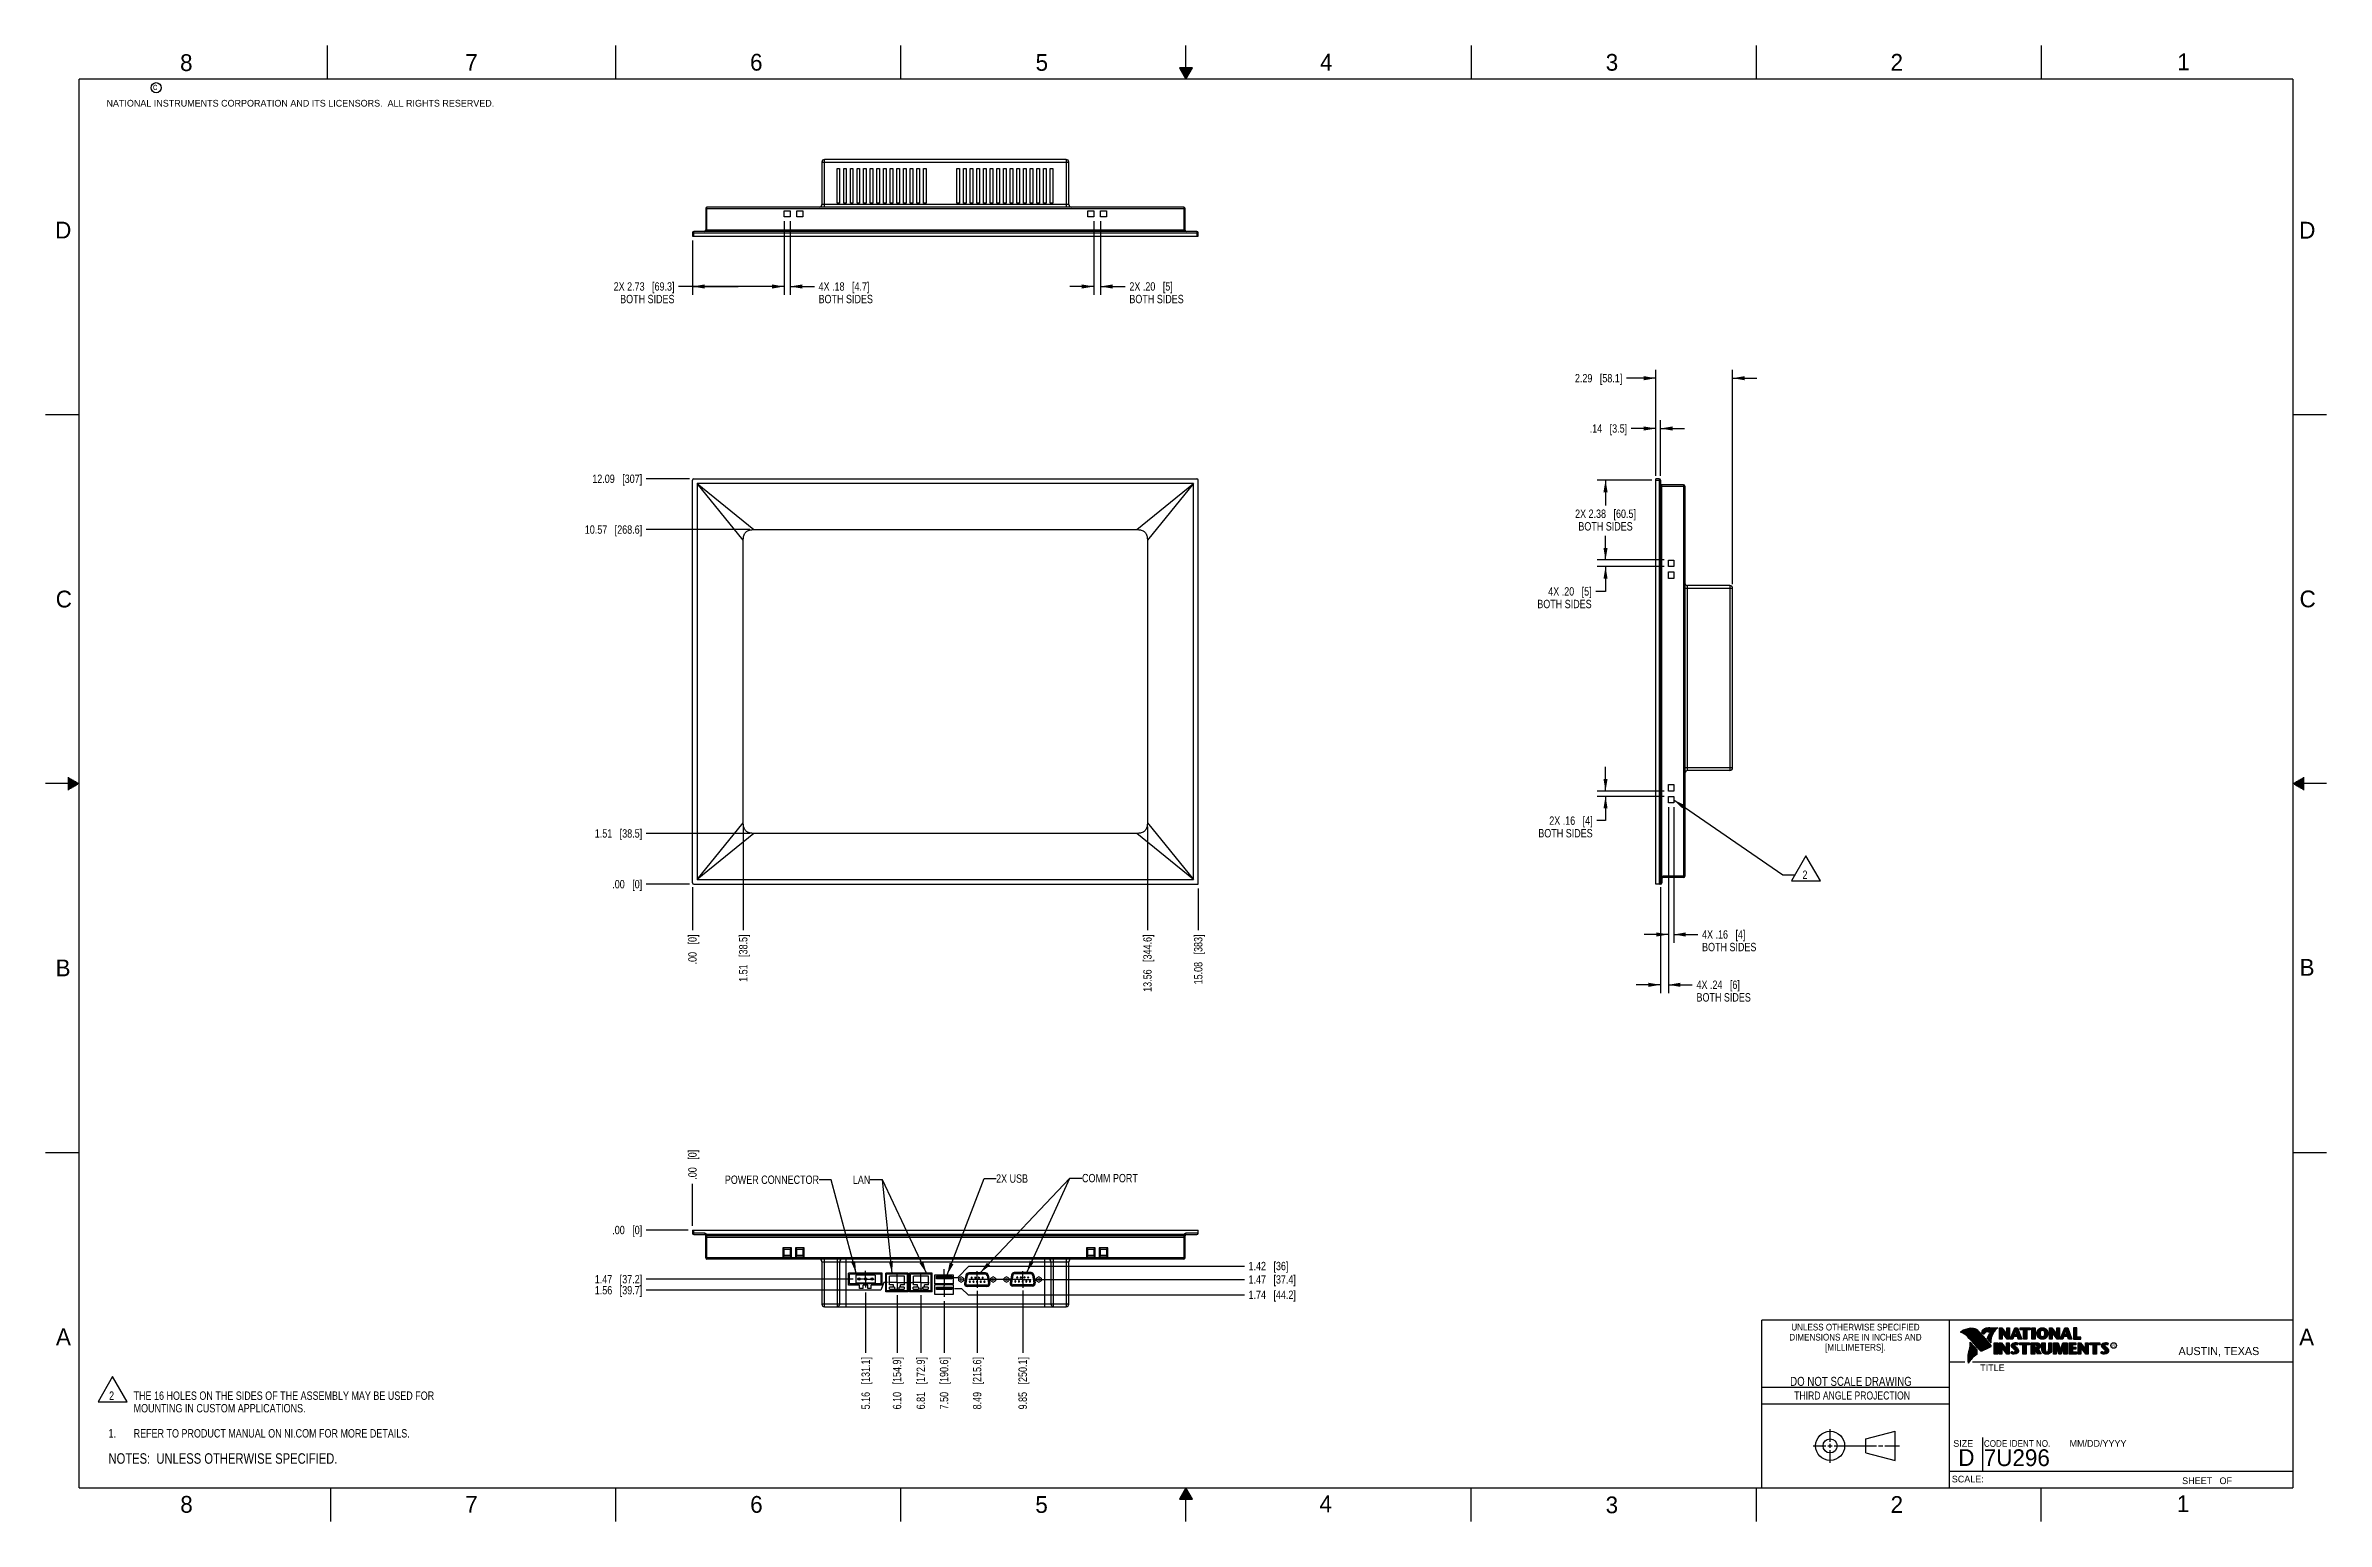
# Model space of a CAD drawing. Header units: inches. Extents: x 0 to 34, y 0 to 22.
import ezdxf

# ---------------------------------------------------------------- set-up
doc = ezdxf.new("R2010")
doc.units = ezdxf.units.IN
doc.header["$LTSCALE"] = 1.87
doc.header["$MEASUREMENT"] = 0
doc.linetypes.add('CENTER', pattern=[0.6, 0.375, -0.075, 0.075, -0.075])
doc.layers.get('0').update_dxf_attribs({"linetype": 'CONTINUOUS'})
for name, color, linetype in [('02___PRT_ALL_AXES', 7, 'CONTINUOUS'), ('DETAIL', 7, 'CONTINUOUS'), ('DIMENSIONS', 7, 'CONTINUOUS')]:
    doc.layers.add(name, color=color, linetype=linetype)
doc.styles.get("Standard").update_dxf_attribs({"font": 'txt', "width": 0.8})
doc.styles.add('TEXTSTYLE_2', font='txt')
doc.styles.add('TEXTSTYLE_3', font='txt', dxfattribs={"width": 0.9})
doc.dimstyles.new('DIMSTYLE_1', dxfattribs={"dimtxt": 0.125, "dimasz": 0.18, "dimexe": 0.18, "dimexo": 0.0625, "dimgap": 0.09, "dimtad": 0, "dimtih": 1, "dimtoh": 1, "dimlfac": 2, "dimzin": 4, "dimdsep": 46, "dimtxsty": 'STANDARD', "dimblk": '_FILLED', "dimblk1": '_FILLED', "dimblk2": '_FILLED', "dimcen": 0.09, "dimadec": 0, "dimazin": 0, "dimtp": 0.01, "dimtm": 0.01, "dimtfac": 1, "dimtofl": 0, "dimtmove": 0, "dimatfit": 3, "dimldrblk": '_FILLED', "dimfxl": 1, "dimtolj": 1, "dimtzin": 4, "dimarcsym": 0})
doc.dimstyles.new('DIMSTYLE_2', dxfattribs={"dimtxt": 0.125, "dimasz": 0.18, "dimexe": 0.18, "dimexo": 0.0625, "dimgap": 0.09, "dimtad": 0, "dimtih": 1, "dimtoh": 1, "dimlfac": 2, "dimzin": 4, "dimdsep": 46, "dimtxsty": 'STANDARD', "dimblk": '_FILLED', "dimblk1": '_FILLED', "dimblk2": '_FILLED', "dimcen": 0.09, "dimadec": 0, "dimazin": 0, "dimtp": 0.02, "dimtm": 0.02, "dimtfac": 1, "dimtofl": 0, "dimtmove": 0, "dimatfit": 3, "dimldrblk": '_FILLED', "dimfxl": 1, "dimtolj": 1, "dimtzin": 4, "dimarcsym": 0})
doc.dimstyles.new('DIMSTYLE_3', dxfattribs={"dimtxt": 0.125, "dimasz": 0.18, "dimexe": 0.18, "dimexo": 0.0625, "dimgap": 0.09, "dimtad": 0, "dimtih": 1, "dimtoh": 1, "dimlfac": 2, "dimzin": 4, "dimdsep": 46, "dimtxsty": 'STANDARD', "dimblk": '_FILLED', "dimblk1": '_FILLED', "dimblk2": '_FILLED', "dimcen": 0.09, "dimadec": 0, "dimazin": 0, "dimtp": 0.02, "dimtm": 0.02, "dimtfac": 1, "dimtofl": 0, "dimtmove": 0, "dimatfit": 3, "dimldrblk": '_FILLED', "dimfxl": 1, "dimtolj": 1, "dimtzin": 4, "dimarcsym": 0})
doc.dimstyles.get("Standard").update_dxf_attribs({"dimtxt": 0.125, "dimasz": 0.18, "dimexe": 0.18, "dimexo": 0.0625, "dimgap": 0.09, "dimtad": 0, "dimtih": 1, "dimtoh": 1, "dimzin": 4, "dimdsep": 46, "dimtxsty": 'STANDARD', "dimblk": '_FILLED', "dimblk1": '_FILLED', "dimblk2": '_FILLED', "dimcen": 0.09, "dimadec": 0, "dimazin": 0, "dimtol": 1, "dimtp": 0.02, "dimtm": 0.02, "dimtfac": 1, "dimtofl": 0, "dimtmove": 0, "dimatfit": 3, "dimldrblk": '_FILLED', "dimfxl": 1, "dimtolj": 1, "dimtzin": 4, "dimarcsym": 0})

msp = doc.modelspace()

# ---------------------------------------------------------------- texts
at = {"color": 2, "linetype": 'CONTINUOUS', "line_spacing_factor": 0.9}
for s, insert, char_height, width, attachment_point, style in [('8', (2.0046, 21.8713), 0.25, 0.25, 1, 'TEXTSTYLE_2'), ('7', (6.2556, 21.8743), 0.25, 0.25, 1, 'TEXTSTYLE_2'), ('6', (10.5012, 21.8772), 0.25, 0.25, 1, 'TEXTSTYLE_2'), ('5', (14.7577, 21.8747), 0.25, 0.25, 1, 'TEXTSTYLE_2'), ('4', (18.9977, 21.8777), 0.25, 0.25, 1, 'TEXTSTYLE_2'), ('3', (23.257, 21.8759), 0.25, 0.25, 1, 'TEXTSTYLE_2'), ('2', (27.5025, 21.8762), 0.25, 0.25, 1, 'TEXTSTYLE_2'), ('1', (31.7781, 21.8826), 0.25, 0.25, 1, 'TEXTSTYLE_2'), ('NATIONAL INSTRUMENTS CORPORATION AND ITS LICENSORS.  ALL RIGHTS RESERVED.', (0.9071, 21.1911), 0.1, 7.3, 1, 'TEXTSTYLE_2'), ('c', (1.599, 21.4388), 0.1, 0.1, 1, 'TEXTSTYLE_2'), ('D', (0.1424, 19.375), 0.25, 0.25, 1, 'TEXTSTYLE_2'), ('D', (33.5947, 19.3736), 0.25, 0.25, 1, 'TEXTSTYLE_2'), ('C', (0.1508, 13.8746), 0.25, 0.25, 1, 'TEXTSTYLE_2'), ('C', (33.6004, 13.8767), 0.25, 0.25, 1, 'TEXTSTYLE_2'), ('B', (0.1484, 8.3757), 0.25, 0.25, 1, 'TEXTSTYLE_2'), ('B', (33.6006, 8.3845), 0.25, 0.25, 1, 'TEXTSTYLE_2'), ('A', (0.1541, 2.8761), 0.25, 0.25, 1, 'TEXTSTYLE_2'), ('DIMENSIONS ARE IN INCHES AND', (26.9799, 2.7959), 0.1, 2.52, 2, 'TEXTSTYLE_3'), ('UNLESS OTHERWISE SPECIFIED', (26.9799, 2.9459), 0.1, 2.34, 2, 'TEXTSTYLE_3'), ('A', (33.5939, 2.8728), 0.25, 0.25, 1, 'TEXTSTYLE_2'), ('[MILLIMETERS].', (26.9799, 2.6459), 0.1, 1.26, 2, 'TEXTSTYLE_3'), ('R', (30.8076, 2.6413), 0.042, 0.041979, 1, 'TEXTSTYLE_2'), ('AUSTIN, TEXAS', (31.7957, 2.599), 0.12, 1.56, 1, 'TEXTSTYLE_2'), ('TITLE', (28.8397, 2.3397), 0.1, 0.5, 1, 'TEXTSTYLE_2'), ('SIZE', (28.4379, 1.2118), 0.1, 0.4, 1, 'TEXTSTYLE_2'), ('CODE IDENT NO.', (28.8949, 1.2115), 0.1, 1.26, 1, 'TEXTSTYLE_3'), ('MM/DD/YYYY', (30.1721, 1.2121), 0.1, 1, 1, 'TEXTSTYLE_2'), ('SCALE:', (28.4164, 0.6806), 0.1, 0.6, 1, 'TEXTSTYLE_2'), ('8', (2.0074, 0.3791), 0.25, 0.25, 1, 'TEXTSTYLE_2'), ('7', (6.2553, 0.3787), 0.25, 0.25, 1, 'TEXTSTYLE_2'), ('6', (10.5033, 0.3784), 0.25, 0.25, 1, 'TEXTSTYLE_2'), ('5', (14.754, 0.3762), 0.25, 0.25, 1, 'TEXTSTYLE_2'), ('4', (18.9884, 0.3869), 0.25, 0.25, 1, 'TEXTSTYLE_2'), ('3', (23.2555, 0.371), 0.25, 0.25, 1, 'TEXTSTYLE_2'), ('2', (27.5035, 0.3763), 0.25, 0.25, 1, 'TEXTSTYLE_2'), ('1', (31.7706, 0.389), 0.25, 0.25, 1, 'TEXTSTYLE_2'), ('SHEET   OF', (31.8499, 0.6557), 0.1, 1, 1, 'TEXTSTYLE_2')]:
    msp.add_mtext(s, dxfattribs=dict(at, insert=insert, char_height=char_height, width=width, attachment_point=attachment_point, style=style))
for s, insert, char_height, width, attachment_point in [('POWER CONNECTOR', (11.5294, 5.1559), 0.125, 1.5, 3), ('THIRD ANGLE PROJECTION', (26.9296, 1.9368), 0.12, 2.112, 2)]:
    msp.add_mtext(s, dxfattribs=dict(at, insert=insert, char_height=char_height, width=width, attachment_point=attachment_point))
at = {"color": 7, "linetype": 'CONTINUOUS', "insert": (26.9127, 2.1549), "char_height": 0.135, "width": 2.16, "attachment_point": 2, "line_spacing_factor": 0.9}
msp.add_mtext('DO NOT SCALE DRAWING', dxfattribs=at)
at = {"color": 7, "linetype": 'CONTINUOUS', "char_height": 0.25, "attachment_point": 1, "line_spacing_factor": 0.9, "style": 'TEXTSTYLE_2'}
for s, insert, width in [('D  ', (28.5128, 1.0764), 0.75), ('7U296', (28.8928, 1.0745), 1.25)]:
    msp.add_mtext(s, dxfattribs=dict(at, insert=insert, width=width))
at = {"layer": 'DETAIL', "color": 2, "linetype": 'CONTINUOUS', "char_height": 0.125, "line_spacing_factor": 0.9}
for s, insert, width, attachment_point in [('LAN', (12.2933, 5.1559), 0.3, 3), ('2X USB', (14.1692, 5.1733), 0.6, 1), ('COMM PORT', (15.4503, 5.1796), 0.9, 1)]:
    msp.add_mtext(s, dxfattribs=dict(at, insert=insert, width=width, attachment_point=attachment_point))

# ---------------------------------------------------------------- blocks, each defined once
blk = doc.blocks.new('*D0')
at = {"layer": 'DIMENSIONS', "color": 2, "linetype": 'CONTINUOUS'}
blk.add_line((12.037, 3.611), (8.955, 3.611), dxfattribs=at)
at = {"layer": 'DIMENSIONS', "color": 2, "linetype": 'CONTINUOUS', "insert": (8.893, 3.673), "char_height": 0.125, "width": 1.125, "attachment_point": 3, "line_spacing_factor": 0.9}
blk.add_mtext('1.47{\\Ftxt.shx;\\W1.000000;\\H0.125000; }[37.2]', dxfattribs=at)
blk = doc.blocks.new('_FILLED')
at = {"color": 0, "linetype": 'BYBLOCK'}
blk.add_solid([(0, 0), (-1, 0.17), (-1, -0.17)], dxfattribs=at)
blk = doc.blocks.new('*D1')
at = {"layer": 'DIMENSIONS', "color": 2, "linetype": 'CONTINUOUS'}
blk.add_line((9.58, 4.343), (8.955, 4.343), dxfattribs=at)
at = {"layer": 'DIMENSIONS', "color": 2, "linetype": 'CONTINUOUS', "insert": (8.893, 4.406), "char_height": 0.125, "width": 0.725, "attachment_point": 3, "line_spacing_factor": 0.9}
blk.add_mtext('.00{\\Ftxt.shx;\\W1.000000;\\H0.125000; }[0]', dxfattribs=at)
blk = doc.blocks.new('*D2')
at = {"layer": 'DIMENSIONS', "color": 2, "linetype": 'CONTINUOUS'}
for p, q in [((12.449, 3.446), (8.955, 3.446)), ((12.498, 3.561), (12.449, 3.446)), ((12.548, 3.561), (12.498, 3.561))]:
    blk.add_line(p, q, dxfattribs=at)
at = {"layer": 'DIMENSIONS', "color": 2, "linetype": 'CONTINUOUS', "insert": (8.893, 3.509), "char_height": 0.125, "width": 1.125, "attachment_point": 3, "line_spacing_factor": 0.9}
blk.add_mtext('1.56{\\Ftxt.shx;\\W1.000000;\\H0.125000; }[39.7]', dxfattribs=at)
blk = doc.blocks.new('*D3')
at = {"layer": 'DIMENSIONS', "color": 2, "linetype": 'CONTINUOUS'}
for p, q in [((13.599, 3.635), (13.763, 3.807)), ((13.763, 3.807), (17.87, 3.807)), ((13.544, 3.635), (13.599, 3.635))]:
    blk.add_line(p, q, dxfattribs=at)
at = {"layer": 'DIMENSIONS', "color": 2, "linetype": 'CONTINUOUS', "insert": (17.932, 3.869), "char_height": 0.125, "width": 0.925, "attachment_point": 1, "line_spacing_factor": 0.9}
blk.add_mtext('1.42{\\Ftxt.shx;\\W1.000000;\\H0.125000; }[36]', dxfattribs=at)
blk = doc.blocks.new('*D4')
at = {"layer": 'DIMENSIONS', "color": 2, "linetype": 'CONTINUOUS'}
blk.add_line((14.753, 3.606), (17.87, 3.606), dxfattribs=at)
at = {"layer": 'DIMENSIONS', "color": 2, "linetype": 'CONTINUOUS', "insert": (17.932, 3.669), "char_height": 0.125, "width": 1.125, "attachment_point": 1, "line_spacing_factor": 0.9}
blk.add_mtext('1.47{\\Ftxt.shx;\\W1.000000;\\H0.125000; }[37.4]', dxfattribs=at)
blk = doc.blocks.new('*D5')
at = {"layer": 'DIMENSIONS', "color": 2, "linetype": 'CONTINUOUS'}
for p, q in [((13.547, 3.472), (13.651, 3.472)), ((13.651, 3.472), (13.755, 3.378)), ((13.755, 3.378), (17.87, 3.378))]:
    blk.add_line(p, q, dxfattribs=at)
at = {"layer": 'DIMENSIONS', "color": 2, "linetype": 'CONTINUOUS', "insert": (17.932, 3.44), "char_height": 0.125, "width": 1.125, "attachment_point": 1, "line_spacing_factor": 0.9}
blk.add_mtext('1.74{\\Ftxt.shx;\\W1.000000;\\H0.125000; }[44.2]', dxfattribs=at)
blk = doc.blocks.new('*D6')
at = {"layer": 'DIMENSIONS', "color": 2, "linetype": 'CONTINUOUS'}
blk.add_line((9.643, 4.406), (9.643, 5.031), dxfattribs=at)
at = {"layer": 'DIMENSIONS', "color": 2, "linetype": 'CONTINUOUS', "insert": (9.58, 5.093), "char_height": 0.125, "width": 0.725, "attachment_point": 1, "rotation": 90, "line_spacing_factor": 0.9}
blk.add_mtext('.00{\\Ftxt.shx;\\W1.000000;\\H0.125000; }[0]', dxfattribs=at)
blk = doc.blocks.new('*D7')
at = {"layer": 'DIMENSIONS', "color": 2, "linetype": 'CONTINUOUS'}
for p, q in [((11.008, 19.384), (11.008, 18.284)), ((9.643, 19.097), (9.643, 18.284)), ((10.325, 18.409), (9.437, 18.409)), ((9.643, 18.409), (10.325, 18.409)), ((11.008, 18.409), (10.325, 18.409))]:
    blk.add_line(p, q, dxfattribs=at)
at = {"layer": 'DIMENSIONS', "color": 2, "linetype": 'CONTINUOUS', "xscale": 0.18, "yscale": 0.18, "zscale": 0.18, "rotation": 180}
blk.add_blockref('_FILLED', (9.643, 18.409), dxfattribs=at)
at = {"layer": 'DIMENSIONS', "color": 2, "linetype": 'CONTINUOUS', "xscale": 0.18, "yscale": 0.18, "zscale": 0.18}
blk.add_blockref('_FILLED', (11.008, 18.409), dxfattribs=at)
at = {"layer": 'DIMENSIONS', "color": 2, "linetype": 'CONTINUOUS', "insert": (9.375, 18.472), "char_height": 0.125, "width": 1.425, "attachment_point": 3, "line_spacing_factor": 0.9}
blk.add_mtext('2X 2.73{\\Ftxt.shx;\\W1.000000;\\H0.125000; }[69.3]\\PBOTH SIDES', dxfattribs=at)
blk = doc.blocks.new('*D8')
at = {"layer": 'DIMENSIONS', "color": 2, "linetype": 'CONTINUOUS'}
for p, q in [((11.008, 19.384), (11.008, 18.284)), ((11.099, 19.384), (11.099, 18.284)), ((11.008, 18.409), (10.648, 18.409)), ((11.099, 18.409), (11.46, 18.409))]:
    blk.add_line(p, q, dxfattribs=at)
at = {"layer": 'DIMENSIONS', "color": 2, "linetype": 'CONTINUOUS', "xscale": 0.18, "yscale": 0.18, "zscale": 0.18}
blk.add_blockref('_FILLED', (11.008, 18.409), dxfattribs=at)
at = {"layer": 'DIMENSIONS', "color": 2, "linetype": 'CONTINUOUS', "xscale": 0.18, "yscale": 0.18, "zscale": 0.18, "rotation": 180}
blk.add_blockref('_FILLED', (11.099, 18.409), dxfattribs=at)
at = {"layer": 'DIMENSIONS', "color": 2, "linetype": 'CONTINUOUS', "insert": (11.523, 18.472), "char_height": 0.125, "width": 1.225, "attachment_point": 1, "line_spacing_factor": 0.9}
blk.add_mtext('4X .18{\\Ftxt.shx;\\W1.000000;\\H0.125000; }[4.7]\\PBOTH SIDES', dxfattribs=at)
blk = doc.blocks.new('*D9')
at = {"layer": 'DIMENSIONS', "color": 2, "linetype": 'CONTINUOUS'}
for p, q in [((15.627, 19.384), (15.627, 18.284)), ((15.725, 19.384), (15.725, 18.284)), ((15.627, 18.409), (15.267, 18.409)), ((15.725, 18.409), (16.093, 18.409))]:
    blk.add_line(p, q, dxfattribs=at)
at = {"layer": 'DIMENSIONS', "color": 2, "linetype": 'CONTINUOUS', "xscale": 0.18, "yscale": 0.18, "zscale": 0.18}
blk.add_blockref('_FILLED', (15.627, 18.409), dxfattribs=at)
at = {"layer": 'DIMENSIONS', "color": 2, "linetype": 'CONTINUOUS', "xscale": 0.18, "yscale": 0.18, "zscale": 0.18, "rotation": 180}
blk.add_blockref('_FILLED', (15.725, 18.409), dxfattribs=at)
at = {"layer": 'DIMENSIONS', "color": 2, "linetype": 'CONTINUOUS', "insert": (16.156, 18.472), "char_height": 0.125, "width": 1.025, "attachment_point": 1, "line_spacing_factor": 0.9}
blk.add_mtext('2X .20{\\Ftxt.shx;\\W1.000000;\\H0.125000; }[5]\\PBOTH SIDES', dxfattribs=at)
blk = doc.blocks.new('*D10')
at = {"layer": 'DIMENSIONS', "color": 2, "linetype": 'CONTINUOUS'}
blk.add_line((10.496, 10.256), (8.955, 10.256), dxfattribs=at)
at = {"layer": 'DIMENSIONS', "color": 2, "linetype": 'CONTINUOUS', "insert": (8.893, 10.318), "char_height": 0.125, "width": 1.125, "attachment_point": 3, "line_spacing_factor": 0.9}
blk.add_mtext('1.51{\\Ftxt.shx;\\W1.000000;\\H0.125000; }[38.5]', dxfattribs=at)
blk = doc.blocks.new('*D11')
at = {"layer": 'DIMENSIONS', "color": 2, "linetype": 'CONTINUOUS'}
blk.add_line((9.6, 9.499), (8.955, 9.499), dxfattribs=at)
at = {"layer": 'DIMENSIONS', "color": 2, "linetype": 'CONTINUOUS', "insert": (8.893, 9.562), "char_height": 0.125, "width": 0.725, "attachment_point": 3, "line_spacing_factor": 0.9}
blk.add_mtext('.00{\\Ftxt.shx;\\W1.000000;\\H0.125000; }[0]', dxfattribs=at)
blk = doc.blocks.new('*D12')
at = {"layer": 'DIMENSIONS', "color": 2, "linetype": 'CONTINUOUS'}
blk.add_line((10.496, 14.786), (8.955, 14.786), dxfattribs=at)
at = {"layer": 'DIMENSIONS', "color": 2, "linetype": 'CONTINUOUS', "insert": (8.893, 14.848), "char_height": 0.125, "width": 1.325, "attachment_point": 3, "line_spacing_factor": 0.9}
blk.add_mtext('10.57{\\Ftxt.shx;\\W1.000000;\\H0.125000; }[268.6]', dxfattribs=at)
blk = doc.blocks.new('*D13')
at = {"layer": 'DIMENSIONS', "color": 2, "linetype": 'CONTINUOUS'}
blk.add_line((9.6, 15.542), (8.955, 15.542), dxfattribs=at)
at = {"layer": 'DIMENSIONS', "color": 2, "linetype": 'CONTINUOUS', "insert": (8.893, 15.605), "char_height": 0.125, "width": 1.125, "attachment_point": 3, "line_spacing_factor": 0.9}
blk.add_mtext('12.09{\\Ftxt.shx;\\W1.000000;\\H0.125000; }[307]', dxfattribs=at)
blk = doc.blocks.new('*D14')
at = {"layer": 'DIMENSIONS', "color": 2, "linetype": 'CONTINUOUS'}
blk.add_line((10.4, 10.352), (10.4, 8.812), dxfattribs=at)
at = {"layer": 'DIMENSIONS', "color": 2, "linetype": 'CONTINUOUS', "insert": (10.337, 8.749), "char_height": 0.125, "width": 1.125, "attachment_point": 3, "rotation": 90, "line_spacing_factor": 0.9}
blk.add_mtext('1.51{\\Ftxt.shx;\\W1.000000;\\H0.125000; }[38.5]', dxfattribs=at)
blk = doc.blocks.new('*D15')
at = {"layer": 'DIMENSIONS', "color": 2, "linetype": 'CONTINUOUS'}
blk.add_line((9.643, 9.456), (9.643, 8.812), dxfattribs=at)
at = {"layer": 'DIMENSIONS', "color": 2, "linetype": 'CONTINUOUS', "insert": (9.58, 8.749), "char_height": 0.125, "width": 0.725, "attachment_point": 3, "rotation": 90, "line_spacing_factor": 0.9}
blk.add_mtext('.00{\\Ftxt.shx;\\W1.000000;\\H0.125000; }[0]', dxfattribs=at)
blk = doc.blocks.new('*D16')
at = {"layer": 'DIMENSIONS', "color": 2, "linetype": 'CONTINUOUS'}
blk.add_line((16.425, 10.352), (16.425, 8.812), dxfattribs=at)
at = {"layer": 'DIMENSIONS', "color": 2, "linetype": 'CONTINUOUS', "insert": (16.363, 8.749), "char_height": 0.125, "width": 1.325, "attachment_point": 3, "rotation": 90, "line_spacing_factor": 0.9}
blk.add_mtext('13.56{\\Ftxt.shx;\\W1.000000;\\H0.125000; }[344.6]', dxfattribs=at)
blk = doc.blocks.new('*D17')
at = {"layer": 'DIMENSIONS', "color": 2, "linetype": 'CONTINUOUS'}
blk.add_line((17.182, 9.437), (17.182, 8.812), dxfattribs=at)
at = {"layer": 'DIMENSIONS', "color": 2, "linetype": 'CONTINUOUS', "insert": (17.12, 8.749), "char_height": 0.125, "width": 1.125, "attachment_point": 3, "rotation": 90, "line_spacing_factor": 0.9}
blk.add_mtext('15.08{\\Ftxt.shx;\\W1.000000;\\H0.125000; }[383]', dxfattribs=at)
blk = doc.blocks.new('*D18')
at = {"layer": 'DIMENSIONS', "color": 2, "linetype": 'CONTINUOUS'}
for p, q in [((23.942, 15.523), (23.129, 15.523)), ((23.254, 15.523), (23.254, 15.146)), ((23.254, 14.332), (23.254, 14.677)), ((24.129, 14.332), (23.129, 14.332))]:
    blk.add_line(p, q, dxfattribs=at)
at = {"layer": 'DIMENSIONS', "color": 2, "linetype": 'CONTINUOUS', "xscale": 0.18, "yscale": 0.18, "zscale": 0.18}
for p, rotation in [((23.254, 15.523), 90), ((23.254, 14.332), 270)]:
    blk.add_blockref('_FILLED', p, dxfattribs=dict(at, rotation=rotation))
at = {"layer": 'DIMENSIONS', "color": 2, "linetype": 'CONTINUOUS', "insert": (23.254, 15.084), "char_height": 0.125, "width": 1.425, "attachment_point": 2, "line_spacing_factor": 0.9}
blk.add_mtext('2X 2.38{\\Ftxt.shx;\\W1.000000;\\H0.125000; }[60.5]\\PBOTH SIDES', dxfattribs=at)
blk = doc.blocks.new('*D19')
at = {"layer": 'DIMENSIONS', "color": 2, "linetype": 'CONTINUOUS'}
for p, q in [((23.254, 14.332), (23.254, 14.692)), ((24.129, 14.332), (23.129, 14.332)), ((24.129, 14.233), (23.129, 14.233)), ((23.254, 14.233), (23.254, 13.864)), ((23.254, 13.864), (23.109, 13.864))]:
    blk.add_line(p, q, dxfattribs=at)
at = {"layer": 'DIMENSIONS', "color": 2, "linetype": 'CONTINUOUS', "xscale": 0.18, "yscale": 0.18, "zscale": 0.18}
for p, rotation in [((23.254, 14.332), 270), ((23.254, 14.233), 90)]:
    blk.add_blockref('_FILLED', p, dxfattribs=dict(at, rotation=rotation))
at = {"layer": 'DIMENSIONS', "color": 2, "linetype": 'CONTINUOUS', "insert": (23.047, 13.926), "char_height": 0.125, "width": 1.025, "attachment_point": 3, "line_spacing_factor": 0.9}
blk.add_mtext('4X .20{\\Ftxt.shx;\\W1.000000;\\H0.125000; }[5]\\PBOTH SIDES', dxfattribs=at)
blk = doc.blocks.new('*D20')
at = {"layer": 'DIMENSIONS', "color": 2, "linetype": 'CONTINUOUS'}
for p, q in [((23.254, 10.887), (23.254, 11.247)), ((24.129, 10.887), (23.129, 10.887)), ((24.129, 10.808), (23.129, 10.808)), ((23.254, 10.808), (23.254, 10.446)), ((23.254, 10.446), (23.124, 10.446))]:
    blk.add_line(p, q, dxfattribs=at)
at = {"layer": 'DIMENSIONS', "color": 2, "linetype": 'CONTINUOUS', "xscale": 0.18, "yscale": 0.18, "zscale": 0.18}
for p, rotation in [((23.254, 10.887), 270), ((23.254, 10.808), 90)]:
    blk.add_blockref('_FILLED', p, dxfattribs=dict(at, rotation=rotation))
at = {"layer": 'DIMENSIONS', "color": 2, "linetype": 'CONTINUOUS', "insert": (23.062, 10.509), "char_height": 0.125, "width": 1.025, "attachment_point": 3, "line_spacing_factor": 0.9}
blk.add_mtext('2X .16{\\Ftxt.shx;\\W1.000000;\\H0.125000; }[4]\\PBOTH SIDES', dxfattribs=at)
blk = doc.blocks.new('*D21')
at = {"layer": 'DIMENSIONS', "color": 2, "linetype": 'CONTINUOUS'}
for p, q in [((24.004, 15.605), (24.004, 16.417)), ((24.073, 15.585), (24.073, 16.417)), ((24.004, 16.292), (23.638, 16.292)), ((24.073, 16.292), (24.433, 16.292))]:
    blk.add_line(p, q, dxfattribs=at)
at = {"layer": 'DIMENSIONS', "color": 2, "linetype": 'CONTINUOUS', "xscale": 0.18, "yscale": 0.18, "zscale": 0.18}
blk.add_blockref('_FILLED', (24.004, 16.292), dxfattribs=at)
at = {"layer": 'DIMENSIONS', "color": 2, "linetype": 'CONTINUOUS', "xscale": 0.18, "yscale": 0.18, "zscale": 0.18, "rotation": 180}
blk.add_blockref('_FILLED', (24.073, 16.292), dxfattribs=at)
at = {"layer": 'DIMENSIONS', "color": 2, "linetype": 'CONTINUOUS', "insert": (23.576, 16.355), "char_height": 0.125, "width": 0.925, "attachment_point": 3, "line_spacing_factor": 0.9}
blk.add_mtext('.14{\\Ftxt.shx;\\W1.000000;\\H0.125000; }[3.5]', dxfattribs=at)
blk = doc.blocks.new('*D22')
at = {"layer": 'DIMENSIONS', "color": 2, "linetype": 'CONTINUOUS'}
for p, q in [((24.004, 17.042), (23.567, 17.042)), ((24.004, 15.585), (24.004, 17.167)), ((25.148, 13.974), (25.148, 17.167)), ((25.148, 17.042), (25.508, 17.042))]:
    blk.add_line(p, q, dxfattribs=at)
at = {"layer": 'DIMENSIONS', "color": 2, "linetype": 'CONTINUOUS', "xscale": 0.18, "yscale": 0.18, "zscale": 0.18}
blk.add_blockref('_FILLED', (24.004, 17.042), dxfattribs=at)
at = {"layer": 'DIMENSIONS', "color": 2, "linetype": 'CONTINUOUS', "xscale": 0.18, "yscale": 0.18, "zscale": 0.18, "rotation": 180}
blk.add_blockref('_FILLED', (25.148, 17.042), dxfattribs=at)
at = {"layer": 'DIMENSIONS', "color": 2, "linetype": 'CONTINUOUS', "insert": (23.504, 17.105), "char_height": 0.125, "width": 1.125, "attachment_point": 3, "line_spacing_factor": 0.9}
blk.add_mtext('2.29{\\Ftxt.shx;\\W1.000000;\\H0.125000; }[58.1]', dxfattribs=at)
blk = doc.blocks.new('*D23')
at = {"layer": 'DIMENSIONS', "color": 2, "linetype": 'CONTINUOUS'}
for p, q in [((24.191, 10.647), (24.191, 7.874)), ((24.073, 9.456), (24.073, 7.874)), ((24.073, 7.999), (23.713, 7.999)), ((24.191, 7.999), (24.547, 7.999))]:
    blk.add_line(p, q, dxfattribs=at)
at = {"layer": 'DIMENSIONS', "color": 2, "linetype": 'CONTINUOUS', "xscale": 0.18, "yscale": 0.18, "zscale": 0.18}
blk.add_blockref('_FILLED', (24.073, 7.999), dxfattribs=at)
at = {"layer": 'DIMENSIONS', "color": 2, "linetype": 'CONTINUOUS', "xscale": 0.18, "yscale": 0.18, "zscale": 0.18, "rotation": 180}
blk.add_blockref('_FILLED', (24.191, 7.999), dxfattribs=at)
at = {"layer": 'DIMENSIONS', "color": 2, "linetype": 'CONTINUOUS', "insert": (24.61, 8.062), "char_height": 0.125, "width": 1.025, "attachment_point": 1, "line_spacing_factor": 0.9}
blk.add_mtext('4X .24{\\Ftxt.shx;\\W1.000000;\\H0.125000; }[6]\\PBOTH SIDES', dxfattribs=at)
blk = doc.blocks.new('*D24')
at = {"layer": 'DIMENSIONS', "color": 2, "linetype": 'CONTINUOUS'}
for p, q in [((24.191, 10.647), (24.191, 8.624)), ((24.27, 10.647), (24.27, 8.624)), ((24.191, 8.749), (23.831, 8.749)), ((24.27, 8.749), (24.63, 8.749))]:
    blk.add_line(p, q, dxfattribs=at)
at = {"layer": 'DIMENSIONS', "color": 2, "linetype": 'CONTINUOUS', "xscale": 0.18, "yscale": 0.18, "zscale": 0.18}
blk.add_blockref('_FILLED', (24.191, 8.749), dxfattribs=at)
at = {"layer": 'DIMENSIONS', "color": 2, "linetype": 'CONTINUOUS', "xscale": 0.18, "yscale": 0.18, "zscale": 0.18, "rotation": 180}
blk.add_blockref('_FILLED', (24.27, 8.749), dxfattribs=at)
at = {"layer": 'DIMENSIONS', "color": 2, "linetype": 'CONTINUOUS', "insert": (24.693, 8.812), "char_height": 0.125, "width": 1.025, "attachment_point": 1, "line_spacing_factor": 0.9}
blk.add_mtext('4X .16{\\Ftxt.shx;\\W1.000000;\\H0.125000; }[4]\\PBOTH SIDES', dxfattribs=at)
blk = doc.blocks.new('*D25')
at = {"layer": 'DIMENSIONS', "color": 2, "linetype": 'CONTINUOUS'}
blk.add_line((12.224, 3.413), (12.224, 2.512), dxfattribs=at)
at = {"layer": 'DIMENSIONS', "color": 2, "linetype": 'CONTINUOUS', "insert": (12.162, 2.45), "char_height": 0.125, "width": 1.225, "attachment_point": 3, "rotation": 90, "line_spacing_factor": 0.9}
blk.add_mtext('5.16{\\Ftxt.shx;\\W1.000000;\\H0.125000; }[131.1]', dxfattribs=at)
blk = doc.blocks.new('*D26')
at = {"layer": 'DIMENSIONS', "color": 2, "linetype": 'CONTINUOUS'}
blk.add_line((12.692, 3.374), (12.692, 2.512), dxfattribs=at)
at = {"layer": 'DIMENSIONS', "color": 2, "linetype": 'CONTINUOUS', "insert": (12.63, 2.45), "char_height": 0.125, "width": 1.225, "attachment_point": 3, "rotation": 90, "line_spacing_factor": 0.9}
blk.add_mtext('6.10{\\Ftxt.shx;\\W1.000000;\\H0.125000; }[154.9]', dxfattribs=at)
blk = doc.blocks.new('*D27')
at = {"layer": 'DIMENSIONS', "color": 2, "linetype": 'CONTINUOUS'}
blk.add_line((13.047, 3.374), (13.047, 2.512), dxfattribs=at)
at = {"layer": 'DIMENSIONS', "color": 2, "linetype": 'CONTINUOUS', "insert": (12.984, 2.45), "char_height": 0.125, "width": 1.225, "attachment_point": 3, "rotation": 90, "line_spacing_factor": 0.9}
blk.add_mtext('6.81{\\Ftxt.shx;\\W1.000000;\\H0.125000; }[172.9]', dxfattribs=at)
blk = doc.blocks.new('*D28')
at = {"layer": 'DIMENSIONS', "color": 2, "linetype": 'CONTINUOUS'}
blk.add_line((13.394, 3.285), (13.394, 2.512), dxfattribs=at)
at = {"layer": 'DIMENSIONS', "color": 2, "linetype": 'CONTINUOUS', "insert": (13.331, 2.45), "char_height": 0.125, "width": 1.225, "attachment_point": 3, "rotation": 90, "line_spacing_factor": 0.9}
blk.add_mtext('7.50{\\Ftxt.shx;\\W1.000000;\\H0.125000; }[190.6]', dxfattribs=at)
blk = doc.blocks.new('*D29')
at = {"layer": 'DIMENSIONS', "color": 2, "linetype": 'CONTINUOUS'}
blk.add_line((13.886, 3.438), (13.886, 2.512), dxfattribs=at)
at = {"layer": 'DIMENSIONS', "color": 2, "linetype": 'CONTINUOUS', "insert": (13.824, 2.45), "char_height": 0.125, "width": 1.225, "attachment_point": 3, "rotation": 90, "line_spacing_factor": 0.9}
blk.add_mtext('8.49{\\Ftxt.shx;\\W1.000000;\\H0.125000; }[215.6]', dxfattribs=at)
blk = doc.blocks.new('*D30')
at = {"layer": 'DIMENSIONS', "color": 2, "linetype": 'CONTINUOUS'}
blk.add_line((14.566, 3.441), (14.566, 2.512), dxfattribs=at)
at = {"layer": 'DIMENSIONS', "color": 2, "linetype": 'CONTINUOUS', "insert": (14.503, 2.45), "char_height": 0.125, "width": 1.225, "attachment_point": 3, "rotation": 90, "line_spacing_factor": 0.9}
blk.add_mtext('9.85{\\Ftxt.shx;\\W1.000000;\\H0.125000; }[250.1]', dxfattribs=at)
blk = doc.blocks.new('NOTES_HEADER_BL0', base_point=(3.1215, 0.9375))
at = {"layer": 'DETAIL', "color": 2, "linetype": 'CONTINUOUS', "width": 0.8}
blk.add_text('NOTES:  UNLESS OTHERWISE SPECIFIED.', height=0.156, dxfattribs=at).set_placement((0.9375, 0.8595))
blk = doc.blocks.new('CUSTOM_NOTE_BL1', base_point=(3.898, 1.892))
at = {"layer": 'DETAIL', "color": 2, "linetype": 'CONTINUOUS'}
for p, q in [((0.999, 2.159), (0.783, 1.784)), ((1.215, 1.784), (0.999, 2.159)), ((0.783, 1.784), (1.215, 1.784))]:
    blk.add_line(p, q, dxfattribs=at)
at = {"layer": 'DETAIL', "color": 2, "linetype": 'CONTINUOUS', "width": 0.8}
for s, p in [('2', (0.947, 1.812)), ('THE 16 HOLES ON THE SIDES OF THE ASSEMBLY MAY BE USED FOR', (1.312, 1.812)), ('MOUNTING IN CUSTOM APPLICATIONS.', (1.312, 1.625))]:
    blk.add_text(s, height=0.125, dxfattribs=at).set_placement(p)
blk = doc.blocks.new('CUSTOM_NOTE_BL2', base_point=(3.675, 1.312))
at = {"layer": 'DETAIL', "color": 2, "linetype": 'CONTINUOUS', "width": 0.8}
for s, p in [('1.', (0.938, 1.25)), ('REFER TO PRODUCT MANUAL ON NI.COM FOR MORE DETAILS.', (1.312, 1.25))]:
    blk.add_text(s, height=0.125, dxfattribs=at).set_placement(p)
blk = doc.blocks.new('FLAG_TRIANGLE_BL3', base_point=(26.178, 9.736))
at = {"layer": 'DETAIL', "color": 2, "linetype": 'CONTINUOUS'}
for p, q in [((26.242, 9.923), (26.026, 9.548)), ((26.458, 9.548), (26.242, 9.923)), ((25.898, 9.639), (26.078, 9.639)), ((26.026, 9.548), (26.458, 9.548))]:
    blk.add_line(p, q, dxfattribs=at)
at = {"layer": 'DETAIL', "color": 2, "linetype": 'CONTINUOUS', "width": 0.8}
blk.add_text('2', height=0.125, dxfattribs=at).set_placement((26.19, 9.577))

# ---------------------------------------------------------------- dimensions: what is measured, and where the dimension line sits
at = {"layer": 'DIMENSIONS', "color": 2, "linetype": 'CONTINUOUS'}
for base, p1, p2, angle, text, picture, middle in [((9.6427, 18.409), (11.0077, 19.3841), (9.6427, 19.0965), 180, '2X <>\\PBOTH SIDES', '*D7', (8.3249, 18.2997)), ((23.2543, 14.3318), (23.9418, 15.5227), (24.1288, 14.3318), 270, '2X <>\\PBOTH SIDES', '*D18', (23.0855, 14.9116)), ((23.2543, 14.2334), (24.1288, 14.3318), (24.1288, 14.2334), 270, '4X <>\\PBOTH SIDES', '*D19', (21.9968, 13.7543)), ((23.2543, 10.8869), (24.1288, 10.8082), (24.1288, 10.8869), 90, '2X <>\\PBOTH SIDES', '*D20', (22.0117, 10.3368))]:
    dim = msp.add_linear_dim(base=base, p1=p1, p2=p2, angle=angle, text=text, dimstyle='DIMSTYLE_2', dxfattribs=at)
    dim.commit()
    dim.dimension.update_dxf_attribs({"geometry": picture, "text_midpoint": middle, "dimtype": 160})
for base, p1, p2, text, picture, middle in [((11.0994, 18.409), (11.0077, 19.3841), (11.0994, 19.3841), '4X <>\\PBOTH SIDES', '*D8', (12.1353, 18.2997)), ((15.7254, 18.409), (15.627, 19.3841), (15.7254, 19.3841), '2X <>\\PBOTH SIDES', '*D9', (16.6682, 18.2997)), ((24.1913, 7.9991), (24.0732, 9.4563), (24.1913, 10.6472), '4X <>\\PBOTH SIDES', '*D23', (25.1221, 7.8897)), ((24.27, 8.7491), (24.1913, 10.6472), (24.27, 10.6472), '4X <>\\PBOTH SIDES', '*D24', (25.2052, 8.6397))]:
    dim = msp.add_linear_dim(base=base, p1=p1, p2=p2, text=text, dimstyle='DIMSTYLE_2', dxfattribs=at)
    dim.commit()
    dim.dimension.update_dxf_attribs({"geometry": picture, "text_midpoint": middle, "dimtype": 160})
for base, p1, p2, picture, middle in [((25.148, 17.0424), (24.0043, 15.5852), (25.148, 13.9737), '*D22', (22.6916, 17.0424)), ((24.0732, 16.2924), (24.0043, 15.6049), (24.0732, 15.5852), '*D21', (22.9134, 16.2924))]:
    dim = msp.add_linear_dim(base=base, p1=p1, p2=p2, dimstyle='DIMSTYLE_2', dxfattribs=at)
    dim.commit()
    dim.dimension.update_dxf_attribs({"geometry": picture, "text_midpoint": middle, "dimtype": 160})
for feature_location, offset, dtype, origin, dimstyle, picture, middle in [((9.5999, 15.5424), (-0.6447, 0), 0, (9.6624, 9.4991), 'DIMSTYLE_3', '*D13', (8.0302, 15.5424)), ((10.4956, 14.7855), (-1.5403, 0), 0, (10.5581, 9.4991), 'DIMSTYLE_3', '*D12', (7.9302, 14.7855)), ((10.4956, 10.256), (-1.5403, 0), 0, (9.6624, 9.4991), 'DIMSTYLE_3', '*D10', (8.0802, 10.256)), ((16.42523, 10.35194), (0, -1.54033), 1, (9.64275, 10.41444), 'DIMSTYLE_3', '*D16', (16.55965, 7.81841)), ((10.3996, 10.3519), (0, -1.5403), 1, (9.6427, 9.5188), 'DIMSTYLE_3', '*D14', (10.5117, 7.9631)), ((9.5999325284, 9.499109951), (-0.6446850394, 0), 0, (9.6624325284, 9.499109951), 'DIMSTYLE_3', '*D11', (8.330247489, 9.499109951)), ((9.642747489, 9.4562949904), (0, -0.6446850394), 1, (9.642747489, 9.5187949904), 'DIMSTYLE_3', '*D15', (9.7323622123, 8.2078106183)), ((17.1821, 9.4366), (0, -0.625), 1, (9.6427, 9.4991), 'DIMSTYLE_3', '*D17', (17.3165, 7.9184)), ((9.642747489, 4.4058827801), (0, 0.625), 1, (9.642747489, 4.3433827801), 'DIMSTYLE_1', '*D6', (9.642747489, 5.4558827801)), ((12.0365, 3.6106), (-3.0813, 0), 0, (9.6427, 4.3434), 'DIMSTYLE_1', '*D0', (8.0802, 3.6106)), ((12.5482, 3.5611), (-3.5929, -0.1147), 0, (12.5671, 4.3434), 'DIMSTYLE_1', '*D2', (8.0802, 3.4464)), ((9.580247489, 4.3433827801), (-0.625, 0), 0, (9.642747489, 4.3433827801), 'DIMSTYLE_1', '*D1', (8.330247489, 4.3433827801)), ((13.5442, 3.6354), (4.3254, 0.1714), 0, (13.519, 4.3434), 'DIMSTYLE_1', '*D3', (18.3946, 3.8068)), ((13.5471, 3.4724), (4.3225, -0.0944), 0, (13.519, 4.3434), 'DIMSTYLE_1', '*D5', (18.4946, 3.378)), ((14.7531, 3.6063), (3.1166, 0), 0, (14.6906, 4.3434), 'DIMSTYLE_1', '*D4', (18.4946, 3.6063)), ((12.2241, 3.4128), (0, -0.9007), 1, (9.6427, 3.4856), 'DIMSTYLE_3', '*D25', (12.3585, 1.6137)), ((13.8862, 3.4383), (0, -0.9262), 1, (9.6427, 3.4812), 'DIMSTYLE_3', '*D29', (14.0207, 1.6137)), ((14.5655, 3.4406), (0, -0.9284), 1, (9.6427, 3.4812), 'DIMSTYLE_3', '*D30', (14.6999, 1.6137)), ((12.6922, 3.3736), (0, -0.8614), 1, (9.6427, 3.4361), 'DIMSTYLE_3', '*D26', (12.8266, 1.6137)), ((13.0467, 3.3736), (0, -0.8614), 1, (9.6427, 3.4361), 'DIMSTYLE_3', '*D27', (13.1811, 1.6137)), ((13.3939, 3.2848), (0, -0.7727), 1, (9.6427, 3.3473), 'DIMSTYLE_3', '*D28', (13.5284, 1.6137))]:
    dim = msp.add_ordinate_dim(feature_location=feature_location, offset=offset, dtype=dtype, origin=origin, dimstyle=dimstyle, dxfattribs=at)
    dim.commit()
    dim.dimension.update_dxf_attribs({"geometry": picture, "text_midpoint": middle})

# ---------------------------------------------------------------- linework, layer by layer
at = {"color": 2, "linetype": 'CONTINUOUS'}
for p, q in [((4.2, 21.5), (4.2, 22)), ((8.5, 21.5), (8.5, 22)), ((12.75, 21.5), (12.75, 22)), ((17, 21.5), (17, 22)), ((21.25, 22), (21.25, 21.5)), ((25.5, 22), (25.5, 21.5)), ((29.75, 22), (29.75, 21.5)), ((16.902, 21.6697), (17, 21.5)), ((17.098, 21.6697), (16.902, 21.6697)), ((16.9076, 21.66), (17.0924, 21.66)), ((16.9134, 21.65), (17.0866, 21.65)), ((16.9192, 21.64), (17.0808, 21.64)), ((16.925, 21.63), (17.0751, 21.63)), ((16.9307, 21.62), (17.0693, 21.62)), ((16.9365, 21.61), (17.0635, 21.61)), ((16.9423, 21.6), (17.0578, 21.6)), ((16.9481, 21.59), (17.052, 21.59)), ((16.9538, 21.58), (17.0462, 21.58)), ((16.9596, 21.57), (17.0404, 21.57)), ((16.9654, 21.56), (17.0347, 21.56)), ((16.9712, 21.55), (17.0289, 21.55)), ((16.9769, 21.54), (17.0231, 21.54)), ((16.9827, 21.53), (17.0173, 21.53)), ((16.9885, 21.52), (17.0116, 21.52)), ((16.9942, 21.51), (17.0058, 21.51)), ((17, 21.5), (17.098, 21.6697)), ((0, 16.5), (0.5, 16.5)), ((33.5, 16.5), (34, 16.5)), ((0.5, 11), (0, 11)), ((0.3303, 11.09), (0.3441, 11.09)), ((0.3303, 11.08), (0.3614, 11.08)), ((0.3303, 11.07), (0.3788, 11.07)), ((0.3303, 11.06), (0.3961, 11.06)), ((0.3303, 11.05), (0.4134, 11.05)), ((0.3303, 11.04), (0.4307, 11.04)), ((0.3303, 11.03), (0.448, 11.03)), ((0.3303, 11.02), (0.4654, 11.02)), ((0.3303, 11.01), (0.4827, 11.01)), ((0.3303, 10.99), (0.4827, 10.99)), ((0.3303, 10.98), (0.4654, 10.98)), ((0.3303, 10.97), (0.448, 10.97)), ((0.3303, 10.96), (0.4307, 10.96)), ((0.3303, 10.95), (0.4134, 10.95)), ((0.3303, 10.94), (0.3961, 10.94)), ((0.3303, 10.93), (0.3788, 10.93)), ((0.3303, 10.92), (0.3614, 10.92)), ((0.3303, 10.91), (0.3441, 10.91)), ((34, 11), (33.5, 11)), ((33.5173, 11.01), (33.6697, 11.01)), ((33.5173, 10.99), (33.6697, 10.99)), ((33.5347, 11.02), (33.6697, 11.02)), ((33.5347, 10.98), (33.6697, 10.98)), ((33.552, 11.03), (33.6697, 11.03)), ((33.552, 10.97), (33.6697, 10.97)), ((33.5693, 11.04), (33.6697, 11.04)), ((33.5693, 10.96), (33.6697, 10.96)), ((33.5866, 11.05), (33.6697, 11.05)), ((33.5866, 10.95), (33.6697, 10.95)), ((33.6039, 11.06), (33.6697, 11.06)), ((33.6039, 10.94), (33.6697, 10.94)), ((33.6213, 11.07), (33.6697, 11.07)), ((33.6213, 10.93), (33.6697, 10.93)), ((33.6386, 11.08), (33.6697, 11.08)), ((33.6386, 10.92), (33.6697, 10.92)), ((33.6559, 11.09), (33.6697, 11.09)), ((33.6559, 10.91), (33.6697, 10.91)), ((0, 5.5), (0.5, 5.5)), ((33.5, 5.5), (34, 5.5)), ((28.556, 2.8217), (28.556, 2.8246)), ((28.5629, 2.8193), (28.5629, 2.8291)), ((28.5698, 2.8166), (28.5698, 2.8333)), ((28.5766, 2.8137), (28.5766, 2.8374)), ((28.5835, 2.8105), (28.5835, 2.8412)), ((28.5904, 2.8071), (28.5904, 2.8449)), ((28.5972, 2.8034), (28.5972, 2.8479)), ((28.6041, 2.7994), (28.6041, 2.8508)), ((28.6109, 2.7952), (28.6109, 2.8535)), ((28.6178, 2.7906), (28.6178, 2.856)), ((28.6247, 2.7856), (28.6247, 2.8584)), ((28.6315, 2.7803), (28.6315, 2.8606)), ((28.6384, 2.7747), (28.6384, 2.8626)), ((28.6453, 2.7685), (28.6453, 2.8645)), ((28.6521, 2.762), (28.6521, 2.8662)), ((28.659, 2.7548), (28.659, 2.8679)), ((28.6659, 2.7474), (28.6659, 2.8695)), ((28.6727, 2.7398), (28.6727, 2.8708)), ((28.6796, 2.7323), (28.6796, 2.8719)), ((28.6865, 2.7247), (28.6865, 2.8727)), ((28.6933, 2.717), (28.6933, 2.8732)), ((28.7002, 2.7092), (28.7002, 2.8734)), ((28.707, 2.7014), (28.707, 2.8733)), ((28.7139, 2.6936), (28.7139, 2.873)), ((28.7208, 2.6856), (28.7208, 2.8724)), ((28.7276, 2.6776), (28.7276, 2.8716)), ((28.7345, 2.6696), (28.7345, 2.8704)), ((28.7414, 2.6615), (28.7414, 2.869)), ((28.7482, 2.6533), (28.7482, 2.8677)), ((28.7551, 2.6452), (28.7551, 2.8659)), ((28.762, 2.6372), (28.762, 2.8638)), ((28.7688, 2.6293), (28.7688, 2.8611)), ((28.7757, 2.6214), (28.7757, 2.858)), ((28.7826, 2.6137), (28.7826, 2.8543)), ((28.7894, 2.606), (28.7894, 2.8501)), ((28.7963, 2.5985), (28.7963, 2.8451)), ((28.8031, 2.591), (28.8031, 2.8394)), ((28.81, 2.5836), (28.81, 2.8328)), ((28.8169, 2.5762), (28.8169, 2.8253)), ((28.8237, 2.569), (28.8237, 2.8181)), ((28.8306, 2.5618), (28.8306, 2.8109)), ((28.8375, 2.5556), (28.8375, 2.8037)), ((28.8443, 2.5505), (28.8443, 2.7965)), ((28.8512, 2.5472), (28.8512, 2.7893)), ((28.8581, 2.5466), (28.8581, 2.782)), ((28.8865, 2.792), (28.8631, 2.8194)), ((28.8649, 2.5483), (28.8649, 2.7748)), ((28.8878, 2.7979), (28.8682, 2.8209)), ((28.8718, 2.8167), (28.8718, 2.8343)), ((28.8718, 2.5513), (28.8718, 2.7675)), ((28.8786, 2.8086), (28.8786, 2.8464)), ((28.8786, 2.5541), (28.8786, 2.7602)), ((28.8855, 2.8005), (28.8855, 2.854)), ((28.8855, 2.557), (28.8855, 2.7523)), ((28.8924, 2.8003), (28.8924, 2.8594)), ((28.8924, 2.5599), (28.8924, 2.744)), ((28.8992, 2.8044), (28.8992, 2.8634)), ((28.8992, 2.5628), (28.8992, 2.7357)), ((28.9061, 2.8094), (28.9061, 2.8668)), ((28.9061, 2.5659), (28.9061, 2.7274)), ((28.913, 2.8153), (28.913, 2.8696)), ((28.9198, 2.8223), (28.9198, 2.8719)), ((28.9267, 2.8275), (28.9267, 2.8737)), ((28.9336, 2.8311), (28.9336, 2.875)), ((28.9404, 2.8335), (28.9404, 2.8759)), ((28.962, 2.7048), (28.9438, 2.7257)), ((28.9473, 2.834), (28.9473, 2.8769)), ((28.9657, 2.7079), (28.9496, 2.7264)), ((28.9542, 2.8327), (28.9542, 2.8778)), ((28.9542, 2.7212), (28.9542, 2.7362)), ((28.961, 2.8306), (28.961, 2.8785)), ((28.961, 2.7133), (28.961, 2.7519)), ((28.9679, 2.8292), (28.9679, 2.8791)), ((28.9679, 2.7053), (28.9679, 2.7699)), ((28.9747, 2.8285), (28.9747, 2.8796)), ((28.9747, 2.697), (28.9747, 2.7823)), ((28.9816, 2.828), (28.9816, 2.88)), ((28.9816, 2.689), (28.9816, 2.7889)), ((28.9844, 2.885), (29.1009, 2.8868)), ((28.9845, 2.8802), (29.0882, 2.8817)), ((28.9885, 2.8278), (28.9885, 2.8802)), ((28.9885, 2.6813), (28.9885, 2.7921)), ((28.9953, 2.8276), (28.9953, 2.8803)), ((28.9953, 2.6998), (28.9953, 2.7939)), ((29.0022, 2.8263), (29.0022, 2.8804)), ((29.0022, 2.7448), (29.0022, 2.795)), ((29.0091, 2.822), (29.0091, 2.8805)), ((29.0091, 2.7642), (29.0091, 2.7954)), ((29.0159, 2.7805), (29.0159, 2.8806)), ((29.0228, 2.7947), (29.0228, 2.8807)), ((29.0297, 2.8073), (29.0297, 2.8808)), ((29.0365, 2.8188), (29.0365, 2.881)), ((29.0434, 2.8293), (29.0434, 2.8811)), ((29.0502, 2.8389), (29.0502, 2.8812)), ((29.0571, 2.8479), (29.0571, 2.8813)), ((29.064, 2.8562), (29.064, 2.8814)), ((29.0708, 2.8641), (29.0708, 2.8815)), ((29.0777, 2.8714), (29.0777, 2.8816)), ((29.1256, 2.8852), (29.1624, 2.8852)), ((29.1256, 2.7166), (29.1256, 2.8852)), ((29.1305, 2.8804), (29.16, 2.8804)), ((29.1305, 2.7215), (29.1305, 2.8804)), ((29.1604, 2.7215), (29.1305, 2.7215)), ((29.1395, 2.7215), (29.1395, 2.8804)), ((29.1462, 2.7215), (29.1462, 2.8804)), ((29.1529, 2.7215), (29.1529, 2.8804)), ((29.1604, 2.8299), (29.1596, 2.8804)), ((29.16, 2.8804), (29.2402, 2.7746)), ((29.2438, 2.7215), (29.1604, 2.8299)), ((29.1604, 2.8299), (29.1604, 2.7215)), ((29.1624, 2.8852), (29.2354, 2.7891)), ((29.2414, 2.7166), (29.1653, 2.8156)), ((29.1653, 2.8156), (29.1653, 2.7166)), ((29.1663, 2.8222), (29.1663, 2.872)), ((29.173, 2.8135), (29.173, 2.8632)), ((29.1798, 2.8048), (29.1798, 2.8543)), ((29.1865, 2.7961), (29.1865, 2.8455)), ((29.1932, 2.7873), (29.1932, 2.8367)), ((29.1999, 2.7786), (29.1999, 2.8278)), ((29.2066, 2.7699), (29.2066, 2.819)), ((29.2133, 2.7612), (29.2133, 2.8101)), ((29.22, 2.7525), (29.22, 2.8013)), ((29.2267, 2.7437), (29.2267, 2.7924)), ((29.2334, 2.735), (29.2334, 2.7836)), ((29.2354, 2.8852), (29.2754, 2.8852)), ((29.2354, 2.7891), (29.2354, 2.8852)), ((29.2402, 2.8804), (29.2705, 2.8804)), ((29.2402, 2.7746), (29.2402, 2.8804)), ((29.2402, 2.7263), (29.2402, 2.7746)), ((29.2705, 2.7215), (29.2438, 2.7215)), ((29.2469, 2.7215), (29.2469, 2.8804)), ((29.2536, 2.7215), (29.2536, 2.8804)), ((29.2603, 2.7215), (29.2603, 2.8804)), ((29.267, 2.7215), (29.267, 2.8804)), ((29.2705, 2.8804), (29.2705, 2.7215)), ((29.2754, 2.8852), (29.2754, 2.7166)), ((29.2853, 2.7167), (29.3541, 2.8851)), ((29.2926, 2.7216), (29.3574, 2.8802)), ((29.3219, 2.7216), (29.2926, 2.7216)), ((29.3006, 2.7216), (29.3006, 2.7411)), ((29.3073, 2.7216), (29.3073, 2.7575)), ((29.314, 2.7216), (29.314, 2.774)), ((29.3207, 2.7216), (29.3207, 2.7904)), ((29.3381, 2.7618), (29.3219, 2.7216)), ((29.3414, 2.7569), (29.3252, 2.7167)), ((29.3274, 2.7353), (29.3274, 2.8068)), ((29.3341, 2.752), (29.3341, 2.8232)), ((29.3968, 2.7618), (29.3381, 2.7618)), ((29.3408, 2.7618), (29.3408, 2.8396)), ((29.3933, 2.7569), (29.3414, 2.7569)), ((29.3434, 2.7787), (29.365, 2.8486)), ((29.3918, 2.7787), (29.3434, 2.7787)), ((29.3475, 2.7921), (29.3475, 2.8561)), ((29.3475, 2.7618), (29.3475, 2.7787)), ((29.35, 2.7836), (29.3686, 2.8438)), ((29.3854, 2.7836), (29.35, 2.7836)), ((29.3541, 2.8851), (29.3967, 2.8851)), ((29.3543, 2.8139), (29.3543, 2.8725)), ((29.3543, 2.7618), (29.3543, 2.7787)), ((29.3574, 2.8802), (29.3933, 2.8802)), ((29.361, 2.8356), (29.361, 2.8802)), ((29.361, 2.7618), (29.361, 2.7787)), ((29.365, 2.8486), (29.3728, 2.8486)), ((29.3677, 2.8486), (29.3677, 2.8802)), ((29.3677, 2.7618), (29.3677, 2.7787)), ((29.3686, 2.8438), (29.3691, 2.8438)), ((29.3691, 2.8438), (29.3854, 2.7836)), ((29.3728, 2.8486), (29.3918, 2.7787)), ((29.3744, 2.8428), (29.3744, 2.8802)), ((29.3744, 2.7618), (29.3744, 2.7787)), ((29.3811, 2.8181), (29.3811, 2.8802)), ((29.3811, 2.7618), (29.3811, 2.7787)), ((29.3878, 2.7935), (29.3878, 2.8802)), ((29.3878, 2.7618), (29.3878, 2.7787)), ((29.3933, 2.8802), (29.4535, 2.7216)), ((29.4068, 2.7167), (29.3933, 2.7569)), ((29.3945, 2.7618), (29.3945, 2.877)), ((29.3967, 2.8851), (29.4606, 2.7167)), ((29.4103, 2.7216), (29.3968, 2.7618)), ((29.4012, 2.7485), (29.4012, 2.8593)), ((29.4079, 2.7286), (29.4079, 2.8416)), ((29.4535, 2.7216), (29.4103, 2.7216)), ((29.4147, 2.7216), (29.4147, 2.8239)), ((29.4214, 2.7216), (29.4214, 2.8063)), ((29.4281, 2.7216), (29.4281, 2.7886)), ((29.4348, 2.7216), (29.4348, 2.7709)), ((29.4357, 2.8851), (29.584, 2.8851)), ((29.4357, 2.8537), (29.4357, 2.8851)), ((29.4843, 2.8537), (29.4357, 2.8537)), ((29.4406, 2.8802), (29.5791, 2.8802)), ((29.4406, 2.8586), (29.4406, 2.8802)), ((29.4892, 2.8586), (29.4406, 2.8586)), ((29.4415, 2.7216), (29.4415, 2.7532)), ((29.4482, 2.8586), (29.4482, 2.8802)), ((29.4482, 2.7216), (29.4482, 2.7355)), ((29.4549, 2.8586), (29.4549, 2.8802)), ((29.4616, 2.8586), (29.4616, 2.8802)), ((29.4684, 2.8586), (29.4684, 2.8802)), ((29.4751, 2.8586), (29.4751, 2.8802)), ((29.4818, 2.8586), (29.4818, 2.8802)), ((29.4843, 2.7167), (29.4843, 2.8537)), ((29.4892, 2.8586), (29.4885, 2.8802)), ((29.4892, 2.7216), (29.4892, 2.8586)), ((29.5305, 2.7216), (29.4892, 2.7216)), ((29.4952, 2.7216), (29.4952, 2.8802)), ((29.5019, 2.7216), (29.5019, 2.8802)), ((29.5086, 2.7216), (29.5086, 2.8802)), ((29.5153, 2.7216), (29.5153, 2.8802)), ((29.522, 2.7216), (29.522, 2.8802)), ((29.5305, 2.8586), (29.5288, 2.8802)), ((29.5791, 2.8586), (29.5305, 2.8586)), ((29.5305, 2.8586), (29.5305, 2.7216)), ((29.584, 2.8537), (29.5354, 2.8537)), ((29.5354, 2.8537), (29.5354, 2.7167)), ((29.5355, 2.8586), (29.5355, 2.8802)), ((29.5422, 2.8586), (29.5422, 2.8802)), ((29.5489, 2.8586), (29.5489, 2.8802)), ((29.5556, 2.8586), (29.5556, 2.8802)), ((29.5623, 2.8586), (29.5623, 2.8802)), ((29.569, 2.8586), (29.569, 2.8802)), ((29.5757, 2.8586), (29.5757, 2.8802)), ((29.5791, 2.8802), (29.5791, 2.8586)), ((29.584, 2.8851), (29.584, 2.8537)), ((29.6099, 2.8851), (29.6607, 2.8851)), ((29.6099, 2.7167), (29.6099, 2.8851)), ((29.6148, 2.8802), (29.6558, 2.8802)), ((29.6148, 2.7216), (29.6148, 2.8802)), ((29.6558, 2.7216), (29.6148, 2.7216)), ((29.6227, 2.7216), (29.6227, 2.8802)), ((29.6294, 2.7216), (29.6294, 2.8802)), ((29.6361, 2.7216), (29.6361, 2.8802)), ((29.6429, 2.7216), (29.6429, 2.8802)), ((29.6496, 2.7216), (29.6496, 2.8802)), ((29.6558, 2.8802), (29.6558, 2.7216)), ((29.6607, 2.8851), (29.6607, 2.7167)), ((29.6844, 2.806), (29.6846, 2.8095)), ((29.6844, 2.8025), (29.6844, 2.806)), ((29.6844, 2.7989), (29.6844, 2.8025)), ((29.6847, 2.7953), (29.6844, 2.7989)), ((29.6846, 2.8095), (29.6849, 2.813)), ((29.685, 2.7918), (29.6847, 2.7953)), ((29.6849, 2.813), (29.6853, 2.8165)), ((29.6854, 2.7882), (29.685, 2.7918)), ((29.6853, 2.8165), (29.6858, 2.8198)), ((29.686, 2.7847), (29.6854, 2.7882)), ((29.6858, 2.8198), (29.6865, 2.8232)), ((29.6866, 2.7812), (29.686, 2.7847)), ((29.6865, 2.8232), (29.6872, 2.8264)), ((29.6874, 2.7778), (29.6866, 2.7812)), ((29.6872, 2.8264), (29.6881, 2.8296)), ((29.6883, 2.7744), (29.6874, 2.7778)), ((29.6881, 2.8296), (29.6891, 2.8327)), ((29.6893, 2.7711), (29.6883, 2.7744)), ((29.6891, 2.8327), (29.6903, 2.8357)), ((29.6892, 2.8025), (29.6893, 2.8059)), ((29.6893, 2.7991), (29.6892, 2.8025)), ((29.6893, 2.8059), (29.6894, 2.8092)), ((29.6895, 2.7957), (29.6893, 2.7991)), ((29.6904, 2.7679), (29.6893, 2.7711)), ((29.6894, 2.8092), (29.6897, 2.8125)), ((29.6898, 2.7923), (29.6895, 2.7957)), ((29.6897, 2.8125), (29.6901, 2.8158)), ((29.6903, 2.7889), (29.6898, 2.7923)), ((29.6901, 2.8158), (29.6906, 2.819)), ((29.6903, 2.8357), (29.6915, 2.8386)), ((29.6908, 2.7855), (29.6903, 2.7889)), ((29.6915, 2.7647), (29.6904, 2.7679)), ((29.6906, 2.819), (29.6912, 2.8221)), ((29.6914, 2.7822), (29.6908, 2.7855)), ((29.6912, 2.8221), (29.692, 2.8252)), ((29.6922, 2.7789), (29.6914, 2.7822)), ((29.6915, 2.8386), (29.6929, 2.8415)), ((29.6928, 2.7617), (29.6915, 2.7647)), ((29.692, 2.8252), (29.6928, 2.8282)), ((29.693, 2.7757), (29.6922, 2.7789)), ((29.6928, 2.8282), (29.6938, 2.8311)), ((29.6942, 2.7587), (29.6928, 2.7617)), ((29.6929, 2.8415), (29.6944, 2.8443)), ((29.6939, 2.7726), (29.693, 2.7757)), ((29.6938, 2.8311), (29.6948, 2.8339)), ((29.695, 2.7695), (29.6939, 2.7726)), ((29.6957, 2.7558), (29.6942, 2.7587)), ((29.6944, 2.8443), (29.696, 2.847)), ((29.6948, 2.8339), (29.696, 2.8366)), ((29.695, 2.7695), (29.6948, 2.8339)), ((29.6961, 2.7666), (29.695, 2.7695)), ((29.6973, 2.753), (29.6957, 2.7558)), ((29.696, 2.847), (29.6977, 2.8497)), ((29.696, 2.8366), (29.6972, 2.8393)), ((29.6973, 2.7637), (29.6961, 2.7666)), ((29.6972, 2.8393), (29.6986, 2.8419)), ((29.6986, 2.7608), (29.6973, 2.7637)), ((29.699, 2.7502), (29.6973, 2.753)), ((29.6977, 2.8497), (29.6995, 2.8523)), ((29.6986, 2.8419), (29.7001, 2.8445)), ((29.7, 2.7581), (29.6986, 2.7608)), ((29.7008, 2.7475), (29.699, 2.7502)), ((29.6995, 2.8523), (29.7015, 2.8549)), ((29.7015, 2.7555), (29.7, 2.7581)), ((29.7001, 2.8445), (29.7017, 2.847)), ((29.7028, 2.745), (29.7008, 2.7475)), ((29.7015, 2.8549), (29.7035, 2.8574)), ((29.7015, 2.7555), (29.7017, 2.847)), ((29.7031, 2.7529), (29.7015, 2.7555)), ((29.7017, 2.847), (29.7035, 2.8495)), ((29.7048, 2.7425), (29.7028, 2.745)), ((29.7048, 2.7504), (29.7031, 2.7529)), ((29.7035, 2.8574), (29.7057, 2.8599)), ((29.7035, 2.8495), (29.7053, 2.8519)), ((29.7066, 2.7479), (29.7048, 2.7504)), ((29.7069, 2.7401), (29.7048, 2.7425)), ((29.7053, 2.8519), (29.7073, 2.8543)), ((29.7057, 2.8599), (29.708, 2.8623)), ((29.7085, 2.7456), (29.7066, 2.7479)), ((29.7091, 2.7377), (29.7069, 2.7401)), ((29.7073, 2.8543), (29.7093, 2.8566)), ((29.708, 2.8623), (29.7103, 2.8646)), ((29.7085, 2.7456), (29.7093, 2.8566)), ((29.7105, 2.7434), (29.7085, 2.7456)), ((29.7114, 2.7355), (29.7091, 2.7377)), ((29.7093, 2.8566), (29.7115, 2.8589)), ((29.7103, 2.8646), (29.7128, 2.8668)), ((29.7125, 2.7412), (29.7105, 2.7434)), ((29.7138, 2.7334), (29.7114, 2.7355)), ((29.7115, 2.8589), (29.7137, 2.861)), ((29.7147, 2.7391), (29.7125, 2.7412)), ((29.7128, 2.8668), (29.7152, 2.8689)), ((29.7137, 2.861), (29.716, 2.8631)), ((29.7162, 2.7314), (29.7138, 2.7334)), ((29.7147, 2.7391), (29.716, 2.8631)), ((29.7169, 2.7371), (29.7147, 2.7391)), ((29.7152, 2.8689), (29.7178, 2.8709)), ((29.716, 2.8631), (29.7183, 2.8651)), ((29.7188, 2.7295), (29.7162, 2.7314)), ((29.7192, 2.7353), (29.7169, 2.7371)), ((29.7178, 2.8709), (29.7204, 2.8727)), ((29.7183, 2.8651), (29.7207, 2.867)), ((29.7214, 2.7277), (29.7188, 2.7295)), ((29.7216, 2.7335), (29.7192, 2.7353)), ((29.7204, 2.8727), (29.723, 2.8745)), ((29.7207, 2.867), (29.7231, 2.8687)), ((29.7241, 2.726), (29.7214, 2.7277)), ((29.7216, 2.7335), (29.7231, 2.8687)), ((29.7241, 2.7318), (29.7216, 2.7335)), ((29.723, 2.8745), (29.7257, 2.8761)), ((29.7231, 2.8687), (29.7256, 2.8703)), ((29.7266, 2.7302), (29.7241, 2.7318)), ((29.7269, 2.7244), (29.7241, 2.726)), ((29.7256, 2.8703), (29.7281, 2.8718)), ((29.7257, 2.8761), (29.7285, 2.8776)), ((29.7292, 2.7288), (29.7266, 2.7302)), ((29.7299, 2.723), (29.7269, 2.7244)), ((29.7281, 2.8718), (29.7307, 2.8732)), ((29.7292, 2.7288), (29.7281, 2.8718)), ((29.7285, 2.8776), (29.7313, 2.8789)), ((29.7319, 2.7274), (29.7292, 2.7288)), ((29.7329, 2.7217), (29.7299, 2.723)), ((29.7307, 2.8732), (29.7333, 2.8745)), ((29.7313, 2.8789), (29.7342, 2.8802)), ((29.7313, 2.8045), (29.7314, 2.8068)), ((29.7313, 2.8022), (29.7313, 2.8045)), ((29.7313, 2.7999), (29.7313, 2.8022)), ((29.7314, 2.7975), (29.7313, 2.7999)), ((29.7314, 2.8068), (29.7315, 2.8091)), ((29.7315, 2.7952), (29.7314, 2.7975)), ((29.7315, 2.8091), (29.7316, 2.8113)), ((29.7316, 2.7929), (29.7315, 2.7952)), ((29.7316, 2.8113), (29.7318, 2.8135)), ((29.7318, 2.7906), (29.7316, 2.7929)), ((29.7318, 2.8135), (29.732, 2.8157)), ((29.732, 2.7883), (29.7318, 2.7906)), ((29.7347, 2.7262), (29.7319, 2.7274)), ((29.732, 2.8157), (29.7323, 2.8178)), ((29.7323, 2.7861), (29.732, 2.7883)), ((29.7323, 2.8178), (29.7325, 2.8198)), ((29.7326, 2.7839), (29.7323, 2.7861)), ((29.7325, 2.8198), (29.7328, 2.8218)), ((29.7329, 2.7818), (29.7326, 2.7839)), ((29.7328, 2.8218), (29.7332, 2.8237)), ((29.7333, 2.7798), (29.7329, 2.7818)), ((29.736, 2.7205), (29.7329, 2.7217)), ((29.7332, 2.8237), (29.7336, 2.8256)), ((29.7333, 2.8745), (29.736, 2.8757)), ((29.7337, 2.7778), (29.7333, 2.7798)), ((29.7336, 2.8256), (29.734, 2.8274)), ((29.7342, 2.7758), (29.7337, 2.7778)), ((29.734, 2.8274), (29.7345, 2.8291)), ((29.7342, 2.8802), (29.7371, 2.8814)), ((29.7347, 2.7739), (29.7342, 2.7758)), ((29.7345, 2.8291), (29.735, 2.8309)), ((29.7352, 2.7721), (29.7347, 2.7739)), ((29.7347, 2.7262), (29.7351, 2.7723)), ((29.7376, 2.7251), (29.7347, 2.7262)), ((29.735, 2.8309), (29.7356, 2.8326)), ((29.7358, 2.7703), (29.7352, 2.7721)), ((29.7356, 2.8326), (29.7362, 2.8343)), ((29.7357, 2.8328), (29.736, 2.8757)), ((29.7364, 2.7686), (29.7358, 2.7703)), ((29.736, 2.8757), (29.7388, 2.8768)), ((29.7392, 2.7194), (29.736, 2.7205)), ((29.7362, 2.8343), (29.7369, 2.8359)), ((29.7362, 2.8045), (29.7363, 2.8067)), ((29.7362, 2.8022), (29.7362, 2.8045)), ((29.7362, 2.8), (29.7362, 2.8022)), ((29.7363, 2.7977), (29.7362, 2.8)), ((29.7363, 2.8067), (29.7364, 2.8088)), ((29.7364, 2.7955), (29.7363, 2.7977)), ((29.7364, 2.8088), (29.7365, 2.811)), ((29.7365, 2.7932), (29.7364, 2.7955)), ((29.7371, 2.7669), (29.7364, 2.7686)), ((29.7365, 2.811), (29.7367, 2.8131)), ((29.7367, 2.791), (29.7365, 2.7932)), ((29.7367, 2.8131), (29.7369, 2.8152)), ((29.7369, 2.7888), (29.7367, 2.791)), ((29.7369, 2.8359), (29.7376, 2.8375)), ((29.7369, 2.8152), (29.7371, 2.8171)), ((29.7371, 2.7867), (29.7369, 2.7888)), ((29.7371, 2.8814), (29.7402, 2.8824)), ((29.7371, 2.8171), (29.7374, 2.8191)), ((29.7374, 2.7846), (29.7371, 2.7867)), ((29.7378, 2.7652), (29.7371, 2.7669)), ((29.7374, 2.8191), (29.7377, 2.8209)), ((29.7377, 2.7826), (29.7374, 2.7846)), ((29.7376, 2.8375), (29.7384, 2.8391)), ((29.7406, 2.7241), (29.7376, 2.7251)), ((29.7377, 2.8209), (29.738, 2.8228)), ((29.7381, 2.7807), (29.7377, 2.7826)), ((29.7385, 2.7636), (29.7378, 2.7652)), ((29.738, 2.8228), (29.7384, 2.8245)), ((29.7385, 2.7788), (29.7381, 2.7807)), ((29.7384, 2.8391), (29.7392, 2.8407)), ((29.7384, 2.8245), (29.7388, 2.8262)), ((29.7389, 2.777), (29.7385, 2.7788)), ((29.7393, 2.762), (29.7385, 2.7636)), ((29.7388, 2.8768), (29.7417, 2.8778)), ((29.7388, 2.8262), (29.7392, 2.8278)), ((29.7394, 2.7752), (29.7389, 2.777)), ((29.7392, 2.8407), (29.7401, 2.8422)), ((29.7392, 2.8278), (29.7397, 2.8294)), ((29.7402, 2.7605), (29.7393, 2.762)), ((29.7399, 2.7735), (29.7394, 2.7752)), ((29.7397, 2.8294), (29.7402, 2.831)), ((29.7404, 2.7719), (29.7399, 2.7735)), ((29.7401, 2.8422), (29.741, 2.8437)), ((29.7402, 2.8824), (29.7433, 2.8833)), ((29.7402, 2.831), (29.7408, 2.8325)), ((29.7411, 2.759), (29.7402, 2.7605)), ((29.741, 2.7703), (29.7404, 2.7719)), ((29.7438, 2.7232), (29.7406, 2.7241)), ((29.7408, 2.8325), (29.7414, 2.834)), ((29.741, 2.8437), (29.742, 2.8451)), ((29.7416, 2.7687), (29.741, 2.7703)), ((29.7421, 2.7576), (29.7411, 2.759)), ((29.7414, 2.834), (29.742, 2.8355)), ((29.7422, 2.7672), (29.7416, 2.7687)), ((29.7417, 2.8778), (29.7446, 2.8786)), ((29.7421, 2.8451), (29.7417, 2.8778)), ((29.742, 2.8451), (29.7431, 2.8464)), ((29.742, 2.8355), (29.7427, 2.8369)), ((29.7432, 2.7563), (29.7421, 2.7576)), ((29.7429, 2.7658), (29.7422, 2.7672)), ((29.7427, 2.8369), (29.7435, 2.8383)), ((29.7436, 2.7644), (29.7429, 2.7658)), ((29.7431, 2.8464), (29.7442, 2.8477)), ((29.7435, 2.7232), (29.7431, 2.7563)), ((29.7443, 2.7549), (29.7432, 2.7563)), ((29.7433, 2.8833), (29.7465, 2.8842)), ((29.7435, 2.8383), (29.7442, 2.8396)), ((29.7444, 2.763), (29.7436, 2.7644)), ((29.747, 2.7224), (29.7438, 2.7232)), ((29.7442, 2.8477), (29.7454, 2.8489)), ((29.7442, 2.8396), (29.7451, 2.8409)), ((29.7455, 2.7537), (29.7443, 2.7549)), ((29.7452, 2.7617), (29.7444, 2.763)), ((29.7446, 2.8786), (29.7476, 2.8794)), ((29.7451, 2.8409), (29.7459, 2.8421)), ((29.7461, 2.7605), (29.7452, 2.7617)), ((29.7454, 2.8489), (29.7467, 2.85)), ((29.7467, 2.7525), (29.7455, 2.7537)), ((29.7459, 2.8421), (29.7469, 2.8433)), ((29.747, 2.7593), (29.7461, 2.7605)), ((29.7465, 2.8842), (29.7497, 2.8849)), ((29.7467, 2.85), (29.748, 2.851)), ((29.748, 2.7514), (29.7467, 2.7525)), ((29.7469, 2.8433), (29.7478, 2.8444)), ((29.7479, 2.7582), (29.747, 2.7593)), ((29.7503, 2.7217), (29.747, 2.7224)), ((29.7476, 2.8794), (29.7507, 2.8801)), ((29.7478, 2.8444), (29.7488, 2.8454)), ((29.7489, 2.7571), (29.7479, 2.7582)), ((29.748, 2.851), (29.7493, 2.852)), ((29.7493, 2.7504), (29.748, 2.7514)), ((29.7488, 2.8454), (29.7498, 2.8463)), ((29.75, 2.7561), (29.7489, 2.7571)), ((29.7493, 2.852), (29.7507, 2.8529)), ((29.7508, 2.7494), (29.7493, 2.7504)), ((29.7497, 2.8849), (29.753, 2.8855)), ((29.7498, 2.8463), (29.7509, 2.8471)), ((29.7511, 2.7552), (29.75, 2.7561)), ((29.7502, 2.8526), (29.7502, 2.88)), ((29.7502, 2.7218), (29.7502, 2.7498)), ((29.7537, 2.7212), (29.7503, 2.7217)), ((29.7507, 2.8801), (29.7538, 2.8807)), ((29.7507, 2.8529), (29.7521, 2.8537)), ((29.7522, 2.7485), (29.7508, 2.7494)), ((29.7509, 2.8471), (29.752, 2.8479)), ((29.7522, 2.7543), (29.7511, 2.7552)), ((29.752, 2.8479), (29.7532, 2.8487)), ((29.7521, 2.8537), (29.7536, 2.8544)), ((29.7534, 2.7535), (29.7522, 2.7543)), ((29.7538, 2.7477), (29.7522, 2.7485)), ((29.753, 2.8855), (29.7563, 2.886)), ((29.7532, 2.8487), (29.7544, 2.8493)), ((29.7546, 2.7528), (29.7534, 2.7535)), ((29.7536, 2.8544), (29.7551, 2.855)), ((29.7571, 2.7208), (29.7537, 2.7212)), ((29.7538, 2.8807), (29.7569, 2.8811)), ((29.7553, 2.7471), (29.7538, 2.7477)), ((29.7544, 2.8493), (29.7556, 2.8499)), ((29.7559, 2.7522), (29.7546, 2.7528)), ((29.7551, 2.855), (29.7566, 2.8556)), ((29.7569, 2.7465), (29.7553, 2.7471)), ((29.7556, 2.8499), (29.7569, 2.8504)), ((29.7571, 2.7516), (29.7559, 2.7522)), ((29.7563, 2.886), (29.7597, 2.8863)), ((29.7566, 2.8556), (29.7582, 2.856)), ((29.7569, 2.8811), (29.7601, 2.8814)), ((29.7569, 2.8504), (29.7582, 2.8509)), ((29.7586, 2.746), (29.7569, 2.7465)), ((29.757, 2.8556), (29.757, 2.8811)), ((29.757, 2.7208), (29.757, 2.7465)), ((29.7585, 2.7511), (29.7571, 2.7516)), ((29.7605, 2.7205), (29.7571, 2.7208)), ((29.7582, 2.856), (29.7599, 2.8564)), ((29.7582, 2.8509), (29.7595, 2.8513)), ((29.7598, 2.7507), (29.7585, 2.7511)), ((29.7603, 2.7456), (29.7586, 2.746)), ((29.7595, 2.8513), (29.7609, 2.8517)), ((29.7597, 2.8863), (29.763, 2.8865)), ((29.7612, 2.7504), (29.7598, 2.7507)), ((29.7599, 2.8564), (29.7615, 2.8567)), ((29.7601, 2.8814), (29.7633, 2.8816)), ((29.762, 2.7453), (29.7603, 2.7456)), ((29.7639, 2.7203), (29.7605, 2.7205)), ((29.7609, 2.8517), (29.7623, 2.8519)), ((29.7626, 2.7501), (29.7612, 2.7504)), ((29.7615, 2.8567), (29.7632, 2.857)), ((29.7637, 2.7451), (29.762, 2.7453)), ((29.7623, 2.8519), (29.7637, 2.8521)), ((29.764, 2.75), (29.7626, 2.7501)), ((29.763, 2.8865), (29.7664, 2.8866)), ((29.7632, 2.857), (29.7649, 2.8571)), ((29.7633, 2.8816), (29.7665, 2.8817)), ((29.7637, 2.857), (29.7637, 2.8817)), ((29.7637, 2.8521), (29.7651, 2.8522)), ((29.7654, 2.745), (29.7637, 2.7451)), ((29.7637, 2.7203), (29.7637, 2.7451)), ((29.7673, 2.7203), (29.7639, 2.7203)), ((29.7655, 2.7499), (29.764, 2.75)), ((29.7649, 2.8571), (29.7667, 2.8571)), ((29.7651, 2.8522), (29.7666, 2.8522)), ((29.7672, 2.7451), (29.7654, 2.745)), ((29.767, 2.7499), (29.7655, 2.7499)), ((29.7664, 2.8866), (29.7698, 2.8866)), ((29.7665, 2.8817), (29.7696, 2.8817)), ((29.7666, 2.8522), (29.768, 2.8522)), ((29.7667, 2.8571), (29.7684, 2.857)), ((29.7684, 2.75), (29.767, 2.7499)), ((29.7689, 2.7452), (29.7672, 2.7451)), ((29.7707, 2.7203), (29.7673, 2.7203)), ((29.768, 2.8522), (29.7695, 2.852)), ((29.7684, 2.857), (29.7701, 2.8569)), ((29.7699, 2.7502), (29.7684, 2.75)), ((29.7707, 2.7454), (29.7689, 2.7452)), ((29.7695, 2.852), (29.771, 2.8518)), ((29.7696, 2.8817), (29.7728, 2.8815)), ((29.7698, 2.8866), (29.7732, 2.8864)), ((29.7714, 2.7505), (29.7699, 2.7502)), ((29.7701, 2.8569), (29.7718, 2.8566)), ((29.7704, 2.7203), (29.7708, 2.7454)), ((29.7724, 2.7457), (29.7707, 2.7454)), ((29.774, 2.7205), (29.7707, 2.7203)), ((29.771, 2.8518), (29.7724, 2.8515)), ((29.7729, 2.7508), (29.7714, 2.7505)), ((29.7718, 2.8566), (29.7735, 2.8563)), ((29.7724, 2.8565), (29.7728, 2.8815)), ((29.7724, 2.8515), (29.7738, 2.8511)), ((29.7741, 2.7461), (29.7724, 2.7457)), ((29.7728, 2.8815), (29.776, 2.8812)), ((29.7743, 2.7512), (29.7729, 2.7508)), ((29.7732, 2.8864), (29.7765, 2.8861)), ((29.7735, 2.8563), (29.7751, 2.8558)), ((29.7738, 2.8511), (29.7752, 2.8507)), ((29.7773, 2.7208), (29.774, 2.7205)), ((29.7757, 2.7466), (29.7741, 2.7461)), ((29.7757, 2.7517), (29.7743, 2.7512)), ((29.7751, 2.8558), (29.7767, 2.8554)), ((29.7752, 2.8507), (29.7766, 2.8502)), ((29.7771, 2.7522), (29.7757, 2.7517)), ((29.7774, 2.7471), (29.7757, 2.7466)), ((29.776, 2.8812), (29.7791, 2.8808)), ((29.7765, 2.8861), (29.7798, 2.8856)), ((29.7766, 2.8502), (29.7779, 2.8497)), ((29.7767, 2.8554), (29.7783, 2.8548)), ((29.7784, 2.7528), (29.7771, 2.7522)), ((29.7771, 2.7208), (29.7774, 2.7471)), ((29.7805, 2.7212), (29.7773, 2.7208)), ((29.779, 2.7477), (29.7774, 2.7471)), ((29.7779, 2.8497), (29.7791, 2.8491)), ((29.7783, 2.8548), (29.7798, 2.8542)), ((29.7796, 2.7534), (29.7784, 2.7528)), ((29.7788, 2.8546), (29.7791, 2.8808)), ((29.7805, 2.7484), (29.779, 2.7477)), ((29.7791, 2.8808), (29.7822, 2.8803)), ((29.7791, 2.8491), (29.7803, 2.8485)), ((29.7808, 2.7541), (29.7796, 2.7534)), ((29.7798, 2.8856), (29.7831, 2.885)), ((29.7798, 2.8542), (29.7813, 2.8535)), ((29.7803, 2.8485), (29.7814, 2.8478)), ((29.782, 2.7491), (29.7805, 2.7484)), ((29.7837, 2.7218), (29.7805, 2.7212)), ((29.7819, 2.7549), (29.7808, 2.7541)), ((29.7813, 2.8535), (29.7827, 2.8527)), ((29.7814, 2.8478), (29.7825, 2.847)), ((29.783, 2.7557), (29.7819, 2.7549)), ((29.7834, 2.75), (29.782, 2.7491)), ((29.7822, 2.8803), (29.7853, 2.8796)), ((29.7825, 2.847), (29.7835, 2.8462)), ((29.7827, 2.8527), (29.7841, 2.8519)), ((29.784, 2.7565), (29.783, 2.7557)), ((29.7831, 2.885), (29.7864, 2.8843)), ((29.7848, 2.7509), (29.7834, 2.75)), ((29.7835, 2.8462), (29.7845, 2.8454)), ((29.7868, 2.7224), (29.7837, 2.7218)), ((29.7838, 2.7218), (29.7841, 2.7504)), ((29.785, 2.7575), (29.784, 2.7565)), ((29.7841, 2.8519), (29.7854, 2.851)), ((29.7845, 2.8454), (29.7854, 2.8445)), ((29.7861, 2.7519), (29.7848, 2.7509)), ((29.785, 2.8512), (29.7853, 2.8796)), ((29.7859, 2.7585), (29.785, 2.7575)), ((29.7853, 2.8796), (29.7883, 2.8788)), ((29.7854, 2.851), (29.7866, 2.85)), ((29.7854, 2.8445), (29.7863, 2.8436)), ((29.7867, 2.7595), (29.7859, 2.7585)), ((29.7873, 2.7529), (29.7861, 2.7519)), ((29.7863, 2.8436), (29.7871, 2.8426)), ((29.7864, 2.8843), (29.7896, 2.8835)), ((29.7866, 2.85), (29.7878, 2.849)), ((29.7876, 2.7607), (29.7867, 2.7595)), ((29.7899, 2.7232), (29.7868, 2.7224)), ((29.7871, 2.8426), (29.7879, 2.8416)), ((29.7885, 2.7541), (29.7873, 2.7529)), ((29.7884, 2.7619), (29.7876, 2.7607)), ((29.7878, 2.849), (29.7889, 2.848)), ((29.7879, 2.8416), (29.7887, 2.8405)), ((29.7883, 2.8788), (29.7913, 2.8779)), ((29.7891, 2.7632), (29.7884, 2.7619)), ((29.7896, 2.7553), (29.7885, 2.7541)), ((29.7887, 2.8405), (29.7894, 2.8394)), ((29.7889, 2.848), (29.79, 2.8469)), ((29.7898, 2.7645), (29.7891, 2.7632)), ((29.7894, 2.8394), (29.79, 2.8382)), ((29.7896, 2.8835), (29.7928, 2.8826)), ((29.7906, 2.7566), (29.7896, 2.7553)), ((29.7905, 2.766), (29.7898, 2.7645)), ((29.7929, 2.7241), (29.7899, 2.7232)), ((29.79, 2.8469), (29.791, 2.8457)), ((29.79, 2.8382), (29.7907, 2.8369)), ((29.7912, 2.7674), (29.7905, 2.766)), ((29.7916, 2.7579), (29.7906, 2.7566)), ((29.7907, 2.8369), (29.7913, 2.8355)), ((29.791, 2.8457), (29.7919, 2.8445)), ((29.7918, 2.769), (29.7912, 2.7674)), ((29.7913, 2.8779), (29.7942, 2.8769)), ((29.7917, 2.8448), (29.7913, 2.8779)), ((29.7913, 2.8355), (29.7919, 2.8341)), ((29.7925, 2.7593), (29.7916, 2.7579)), ((29.7924, 2.7705), (29.7918, 2.769)), ((29.7919, 2.8445), (29.7928, 2.8432)), ((29.7919, 2.8341), (29.7924, 2.8325)), ((29.7924, 2.8325), (29.793, 2.8309)), ((29.793, 2.7721), (29.7924, 2.7705)), ((29.7934, 2.7608), (29.7925, 2.7593)), ((29.7929, 2.7241), (29.7926, 2.7594)), ((29.7928, 2.8826), (29.7959, 2.8815)), ((29.7928, 2.8432), (29.7936, 2.8418)), ((29.7959, 2.7252), (29.7929, 2.7241)), ((29.793, 2.8309), (29.7935, 2.8292)), ((29.7935, 2.7738), (29.793, 2.7721)), ((29.7942, 2.7623), (29.7934, 2.7608)), ((29.7935, 2.8292), (29.7941, 2.8274)), ((29.794, 2.7755), (29.7935, 2.7738)), ((29.7936, 2.8418), (29.7944, 2.8404)), ((29.7945, 2.7773), (29.794, 2.7755)), ((29.7941, 2.8274), (29.7945, 2.8256)), ((29.7942, 2.8769), (29.7971, 2.8758)), ((29.795, 2.7639), (29.7942, 2.7623)), ((29.7944, 2.8404), (29.7951, 2.839)), ((29.7945, 2.8256), (29.795, 2.8236)), ((29.795, 2.7791), (29.7945, 2.7773)), ((29.7976, 2.7206), (29.7945, 2.7195)), ((29.795, 2.8236), (29.7954, 2.8217)), ((29.7954, 2.781), (29.795, 2.7791)), ((29.7957, 2.7655), (29.795, 2.7639)), ((29.7951, 2.839), (29.7958, 2.8374)), ((29.7954, 2.8217), (29.7958, 2.8196)), ((29.7958, 2.7829), (29.7954, 2.781)), ((29.7963, 2.7672), (29.7957, 2.7655)), ((29.7958, 2.8374), (29.7964, 2.8359)), ((29.7958, 2.8196), (29.7961, 2.8175)), ((29.7961, 2.7849), (29.7958, 2.7829)), ((29.7959, 2.8815), (29.799, 2.8803)), ((29.7989, 2.7264), (29.7959, 2.7252)), ((29.7961, 2.8175), (29.7964, 2.8154)), ((29.7964, 2.7869), (29.7961, 2.7849)), ((29.797, 2.7688), (29.7963, 2.7672)), ((29.7964, 2.8359), (29.797, 2.8342)), ((29.7964, 2.8154), (29.7966, 2.8132)), ((29.7966, 2.789), (29.7964, 2.7869)), ((29.7966, 2.8132), (29.7968, 2.811)), ((29.7968, 2.7911), (29.7966, 2.789)), ((29.7968, 2.811), (29.7969, 2.8088)), ((29.7969, 2.7932), (29.7968, 2.7911)), ((29.7969, 2.8088), (29.797, 2.8066)), ((29.7971, 2.7954), (29.7969, 2.7932)), ((29.797, 2.8342), (29.7976, 2.8324)), ((29.797, 2.8066), (29.7971, 2.8044)), ((29.7976, 2.7706), (29.797, 2.7688)), ((29.7971, 2.8758), (29.8, 2.8746)), ((29.7971, 2.8044), (29.7972, 2.8021)), ((29.7972, 2.7999), (29.7971, 2.7976)), ((29.7971, 2.7976), (29.7971, 2.7954)), ((29.7977, 2.8322), (29.7972, 2.8758)), ((29.7972, 2.8021), (29.7972, 2.7999)), ((29.7976, 2.8324), (29.7982, 2.8306)), ((29.7982, 2.7724), (29.7976, 2.7706)), ((29.8008, 2.7219), (29.7976, 2.7206)), ((29.7982, 2.8306), (29.7988, 2.8287)), ((29.7987, 2.7742), (29.7982, 2.7724)), ((29.7989, 2.7264), (29.7984, 2.7729)), ((29.7993, 2.7761), (29.7987, 2.7742)), ((29.7988, 2.8287), (29.7993, 2.8267)), ((29.8017, 2.7277), (29.7989, 2.7264)), ((29.799, 2.8803), (29.802, 2.879)), ((29.7993, 2.8267), (29.7997, 2.8247)), ((29.7997, 2.778), (29.7993, 2.7761)), ((29.7997, 2.8247), (29.8002, 2.8226)), ((29.8002, 2.78), (29.7997, 2.778)), ((29.8, 2.8746), (29.8027, 2.8732)), ((29.8002, 2.8226), (29.8006, 2.8204)), ((29.8006, 2.782), (29.8002, 2.78)), ((29.8006, 2.8204), (29.8009, 2.8182)), ((29.8009, 2.7841), (29.8006, 2.782)), ((29.8039, 2.7233), (29.8008, 2.7219)), ((29.8009, 2.8182), (29.8012, 2.816)), ((29.8012, 2.7863), (29.8009, 2.7841)), ((29.8012, 2.816), (29.8014, 2.8137)), ((29.8014, 2.7885), (29.8012, 2.7863)), ((29.8014, 2.8137), (29.8016, 2.8114)), ((29.8017, 2.7907), (29.8014, 2.7885)), ((29.8016, 2.8114), (29.8018, 2.8091)), ((29.8018, 2.7929), (29.8017, 2.7907)), ((29.8046, 2.7291), (29.8017, 2.7277)), ((29.8018, 2.8091), (29.8019, 2.8068)), ((29.8019, 2.7952), (29.8018, 2.7929)), ((29.8019, 2.8068), (29.802, 2.8045)), ((29.802, 2.7975), (29.8019, 2.7952)), ((29.802, 2.879), (29.805, 2.8776)), ((29.802, 2.8045), (29.802, 2.8022)), ((29.802, 2.8022), (29.802, 2.7998)), ((29.802, 2.7998), (29.802, 2.7975)), ((29.8027, 2.8732), (29.8054, 2.8718)), ((29.8069, 2.7248), (29.8039, 2.7233)), ((29.8046, 2.7291), (29.8054, 2.8718)), ((29.8073, 2.7306), (29.8046, 2.7291)), ((29.805, 2.8776), (29.8078, 2.876)), ((29.8054, 2.8718), (29.8081, 2.8702)), ((29.8098, 2.7264), (29.8069, 2.7248)), ((29.8099, 2.7323), (29.8073, 2.7306)), ((29.8078, 2.876), (29.8106, 2.8744)), ((29.8081, 2.8702), (29.8106, 2.8686)), ((29.8126, 2.7282), (29.8098, 2.7264)), ((29.8125, 2.734), (29.8099, 2.7323)), ((29.8106, 2.8744), (29.8134, 2.8726)), ((29.8106, 2.8686), (29.8131, 2.8668)), ((29.8125, 2.734), (29.8131, 2.8668)), ((29.8149, 2.7358), (29.8125, 2.734)), ((29.8153, 2.73), (29.8126, 2.7282)), ((29.8131, 2.8668), (29.8155, 2.865)), ((29.8134, 2.8726), (29.816, 2.8708)), ((29.8172, 2.7377), (29.8149, 2.7358)), ((29.8179, 2.732), (29.8153, 2.73)), ((29.8155, 2.865), (29.8179, 2.863)), ((29.816, 2.8708), (29.8186, 2.8688)), ((29.8194, 2.7398), (29.8172, 2.7377)), ((29.8179, 2.863), (29.8201, 2.861)), ((29.8194, 2.7398), (29.8179, 2.863)), ((29.8204, 2.7341), (29.8179, 2.732)), ((29.8186, 2.8688), (29.8211, 2.8667)), ((29.8215, 2.7419), (29.8194, 2.7398)), ((29.8201, 2.861), (29.8222, 2.8589)), ((29.8228, 2.7362), (29.8204, 2.7341)), ((29.8211, 2.8667), (29.8234, 2.8646)), ((29.8235, 2.7441), (29.8215, 2.7419)), ((29.8222, 2.8589), (29.8243, 2.8567)), ((29.825, 2.7385), (29.8228, 2.7362)), ((29.8234, 2.8646), (29.8257, 2.8623)), ((29.8254, 2.7463), (29.8235, 2.7441)), ((29.8243, 2.8567), (29.8263, 2.8544)), ((29.8272, 2.7408), (29.825, 2.7385)), ((29.8254, 2.7463), (29.8263, 2.8544)), ((29.8273, 2.7487), (29.8254, 2.7463)), ((29.8257, 2.8623), (29.8279, 2.86)), ((29.8263, 2.8544), (29.8281, 2.8521)), ((29.8292, 2.7433), (29.8272, 2.7408)), ((29.829, 2.7511), (29.8273, 2.7487)), ((29.8279, 2.86), (29.83, 2.8575)), ((29.8281, 2.8521), (29.8299, 2.8497)), ((29.8307, 2.7536), (29.829, 2.7511)), ((29.8312, 2.7458), (29.8292, 2.7433)), ((29.8299, 2.8497), (29.8315, 2.8472)), ((29.83, 2.8575), (29.832, 2.8551)), ((29.8323, 2.7562), (29.8307, 2.7536)), ((29.833, 2.7484), (29.8312, 2.7458)), ((29.8315, 2.8472), (29.8331, 2.8447)), ((29.832, 2.8551), (29.8339, 2.8525)), ((29.8323, 2.7562), (29.8331, 2.8447)), ((29.8338, 2.7589), (29.8323, 2.7562)), ((29.8348, 2.751), (29.833, 2.7484)), ((29.8331, 2.8447), (29.8345, 2.8421)), ((29.8352, 2.7616), (29.8338, 2.7589)), ((29.8339, 2.8525), (29.8356, 2.8499)), ((29.8345, 2.8421), (29.8359, 2.8395)), ((29.8365, 2.7537), (29.8348, 2.751)), ((29.8365, 2.7643), (29.8352, 2.7616)), ((29.8356, 2.8499), (29.8373, 2.8472)), ((29.8359, 2.8395), (29.8371, 2.8368)), ((29.8377, 2.7671), (29.8365, 2.7643)), ((29.838, 2.7565), (29.8365, 2.7537)), ((29.8371, 2.8368), (29.8383, 2.834)), ((29.8373, 2.8472), (29.8388, 2.8444)), ((29.8388, 2.77), (29.8377, 2.7671)), ((29.8395, 2.7594), (29.838, 2.7565)), ((29.8383, 2.834), (29.8393, 2.8311)), ((29.8388, 2.8444), (29.8403, 2.8416)), ((29.8399, 2.773), (29.8388, 2.77)), ((29.8393, 2.8311), (29.8402, 2.8281)), ((29.8399, 2.773), (29.8393, 2.8311)), ((29.8409, 2.7623), (29.8395, 2.7594)), ((29.8408, 2.776), (29.8399, 2.773)), ((29.8402, 2.8281), (29.8411, 2.825)), ((29.8403, 2.8416), (29.8416, 2.8387)), ((29.8416, 2.779), (29.8408, 2.776)), ((29.8422, 2.7653), (29.8409, 2.7623)), ((29.8411, 2.825), (29.8418, 2.8218)), ((29.8416, 2.8387), (29.8428, 2.8357)), ((29.8423, 2.7821), (29.8416, 2.779)), ((29.8418, 2.8218), (29.8425, 2.8186)), ((29.8434, 2.7683), (29.8422, 2.7653)), ((29.8428, 2.7853), (29.8423, 2.7821)), ((29.8425, 2.8186), (29.843, 2.8153)), ((29.8428, 2.8357), (29.8439, 2.8327)), ((29.8433, 2.7886), (29.8428, 2.7853)), ((29.843, 2.8153), (29.8435, 2.812)), ((29.8437, 2.7918), (29.8433, 2.7886)), ((29.8445, 2.7714), (29.8434, 2.7683)), ((29.8435, 2.812), (29.8438, 2.8086)), ((29.8439, 2.7951), (29.8437, 2.7918)), ((29.8438, 2.8086), (29.844, 2.8052)), ((29.8439, 2.8327), (29.8449, 2.8295)), ((29.8441, 2.7985), (29.8439, 2.7951)), ((29.844, 2.8052), (29.8441, 2.8018)), ((29.8441, 2.8018), (29.8441, 2.7985)), ((29.8455, 2.7746), (29.8445, 2.7714)), ((29.8449, 2.8295), (29.8458, 2.8262)), ((29.8463, 2.7779), (29.8455, 2.7746)), ((29.8458, 2.8262), (29.8466, 2.8229)), ((29.847, 2.7812), (29.8463, 2.7779)), ((29.8466, 2.8229), (29.8473, 2.8195)), ((29.8477, 2.7845), (29.847, 2.7812)), ((29.8473, 2.8195), (29.8479, 2.816)), ((29.8482, 2.7879), (29.8477, 2.7845)), ((29.8479, 2.816), (29.8483, 2.8125)), ((29.8485, 2.7914), (29.8482, 2.7879)), ((29.8483, 2.8125), (29.8486, 2.809)), ((29.8488, 2.7949), (29.8485, 2.7914)), ((29.8486, 2.809), (29.8489, 2.8054)), ((29.8489, 2.7984), (29.8488, 2.7949)), ((29.8489, 2.8054), (29.849, 2.8019)), ((29.849, 2.8019), (29.8489, 2.7984)), ((29.8727, 2.8852), (29.9095, 2.8852)), ((29.8727, 2.7166), (29.8727, 2.8852)), ((29.8775, 2.8804), (29.907, 2.8804)), ((29.8775, 2.7215), (29.8775, 2.8804)), ((29.9074, 2.7215), (29.8775, 2.7215)), ((29.8845, 2.7215), (29.8845, 2.8804)), ((29.8929, 2.7215), (29.8929, 2.8804)), ((29.8996, 2.7215), (29.8996, 2.8804)), ((29.9046, 2.8804), (29.9074, 2.8299)), ((29.907, 2.8804), (29.9873, 2.7746)), ((29.9909, 2.7215), (29.9074, 2.8299)), ((29.9074, 2.8299), (29.9074, 2.7215)), ((29.9095, 2.8852), (29.9824, 2.7891)), ((29.9113, 2.8249), (29.9113, 2.8747)), ((29.9885, 2.7166), (29.9123, 2.8156)), ((29.9123, 2.8156), (29.9123, 2.7166)), ((29.918, 2.8162), (29.918, 2.8659)), ((29.9247, 2.8074), (29.9247, 2.857)), ((29.9315, 2.7987), (29.9315, 2.8482)), ((29.9382, 2.79), (29.9382, 2.8393)), ((29.9449, 2.7813), (29.9449, 2.8305)), ((29.9516, 2.7725), (29.9516, 2.8216)), ((29.9583, 2.7638), (29.9583, 2.8128)), ((29.965, 2.7551), (29.965, 2.804)), ((29.9717, 2.7464), (29.9717, 2.7951)), ((29.9784, 2.7376), (29.9784, 2.7863)), ((29.9824, 2.8852), (30.0224, 2.8852)), ((29.9824, 2.7891), (29.9824, 2.8852)), ((29.9851, 2.7289), (29.9873, 2.7746)), ((29.9873, 2.8804), (30.0175, 2.8804)), ((29.9873, 2.7746), (29.9873, 2.8804)), ((30.0175, 2.7215), (29.9909, 2.7215)), ((29.9919, 2.7202), (29.9919, 2.8804)), ((29.9986, 2.7215), (29.9986, 2.8804)), ((30.0053, 2.7215), (30.0053, 2.8804)), ((30.012, 2.7215), (30.012, 2.8804)), ((30.0175, 2.8804), (30.0175, 2.7215)), ((30.0224, 2.8852), (30.0224, 2.7166)), ((30.0324, 2.7167), (30.1013, 2.8851)), ((30.0397, 2.7216), (30.1045, 2.8802)), ((30.069, 2.7216), (30.0397, 2.7216)), ((30.0456, 2.7216), (30.0456, 2.7359)), ((30.0523, 2.7216), (30.0523, 2.7524)), ((30.059, 2.7216), (30.059, 2.7688)), ((30.0657, 2.7216), (30.0657, 2.7852)), ((30.0852, 2.7618), (30.069, 2.7216)), ((30.0885, 2.7569), (30.0723, 2.7167)), ((30.0724, 2.73), (30.0724, 2.8016)), ((30.0791, 2.7467), (30.0791, 2.818)), ((30.1439, 2.7618), (30.0852, 2.7618)), ((30.0858, 2.7618), (30.0858, 2.8345)), ((30.1404, 2.7569), (30.0885, 2.7569)), ((30.0905, 2.7787), (30.1121, 2.8486)), ((30.1389, 2.7787), (30.0905, 2.7787)), ((30.0925, 2.7618), (30.0925, 2.8509)), ((30.0971, 2.7836), (30.1157, 2.8438)), ((30.1325, 2.7836), (30.0971, 2.7836)), ((30.0992, 2.807), (30.0992, 2.8673)), ((30.0992, 2.7618), (30.0992, 2.7787)), ((30.1013, 2.8851), (30.1438, 2.8851)), ((30.1045, 2.8802), (30.1404, 2.8802)), ((30.106, 2.8287), (30.106, 2.8802)), ((30.106, 2.7618), (30.106, 2.7787)), ((30.1121, 2.8486), (30.1199, 2.8486)), ((30.1127, 2.8486), (30.1127, 2.8802)), ((30.1127, 2.7618), (30.1127, 2.7787)), ((30.1157, 2.8438), (30.1162, 2.8438)), ((30.1162, 2.8438), (30.1325, 2.7836)), ((30.1194, 2.8486), (30.1194, 2.8802)), ((30.1194, 2.7618), (30.1194, 2.7787)), ((30.1199, 2.8486), (30.1389, 2.7787)), ((30.1261, 2.8259), (30.1261, 2.8802)), ((30.1261, 2.7618), (30.1261, 2.7787)), ((30.1328, 2.8013), (30.1328, 2.8802)), ((30.1328, 2.7618), (30.1328, 2.7787)), ((30.1395, 2.7618), (30.1395, 2.8802)), ((30.1404, 2.8802), (30.2006, 2.7216)), ((30.1539, 2.7167), (30.1404, 2.7569)), ((30.1438, 2.8851), (30.2077, 2.7167)), ((30.1574, 2.7216), (30.1439, 2.7618)), ((30.1462, 2.7548), (30.1462, 2.8649)), ((30.1529, 2.7349), (30.1529, 2.8472)), ((30.2006, 2.7216), (30.1574, 2.7216)), ((30.1597, 2.7216), (30.1597, 2.8295)), ((30.1664, 2.7216), (30.1664, 2.8118)), ((30.1731, 2.7216), (30.1731, 2.7942)), ((30.1798, 2.7216), (30.1798, 2.7765)), ((30.1865, 2.7216), (30.1865, 2.7588)), ((30.1932, 2.7216), (30.1932, 2.7411)), ((30.2795, 2.8851), (30.2287, 2.8851)), ((30.2287, 2.8851), (30.2287, 2.7167)), ((30.2747, 2.8802), (30.2336, 2.8802)), ((30.2336, 2.8802), (30.2336, 2.7216)), ((30.2336, 2.7216), (30.3363, 2.7216)), ((30.2402, 2.7216), (30.2402, 2.8802)), ((30.2469, 2.7216), (30.2469, 2.8802)), ((30.2536, 2.7216), (30.2536, 2.8802)), ((30.2603, 2.7216), (30.2603, 2.8802)), ((30.267, 2.7216), (30.267, 2.8802)), ((30.2737, 2.7216), (30.2737, 2.7432)), ((30.2747, 2.7432), (30.2747, 2.8802)), ((30.3363, 2.7432), (30.2747, 2.7432)), ((30.2795, 2.7481), (30.2795, 2.8851)), ((30.3412, 2.7481), (30.2795, 2.7481)), ((30.2805, 2.7216), (30.2805, 2.7432)), ((30.2872, 2.7216), (30.2872, 2.7432)), ((30.2939, 2.7216), (30.2939, 2.7432)), ((30.3006, 2.7216), (30.3006, 2.7432)), ((30.3073, 2.7216), (30.3073, 2.7432)), ((30.314, 2.7216), (30.314, 2.7432)), ((30.3207, 2.7216), (30.3207, 2.7432)), ((30.3274, 2.7216), (30.3274, 2.7432)), ((30.3363, 2.7216), (30.3363, 2.7432)), ((30.3412, 2.7167), (30.3412, 2.7481)), ((28.6659, 2.3715), (28.6659, 2.501)), ((28.6727, 2.3817), (28.6727, 2.5223)), ((28.6796, 2.3913), (28.6796, 2.5443)), ((28.6865, 2.4005), (28.6865, 2.5745)), ((28.7934, 2.5573), (28.6909, 2.6738)), ((28.6933, 2.4092), (28.6933, 2.6277)), ((28.7886, 2.5555), (28.6954, 2.6613)), ((28.7002, 2.4174), (28.7002, 2.6559)), ((28.707, 2.4253), (28.707, 2.6481)), ((28.7139, 2.4329), (28.7139, 2.6403)), ((28.7208, 2.4401), (28.7208, 2.6325)), ((28.7276, 2.447), (28.7276, 2.6247)), ((28.7345, 2.4537), (28.7345, 2.6169)), ((28.7414, 2.46), (28.7414, 2.6091)), ((28.7482, 2.4662), (28.7482, 2.6013)), ((28.7551, 2.472), (28.7551, 2.5935)), ((28.762, 2.4777), (28.762, 2.5857)), ((28.7688, 2.4831), (28.7688, 2.5779)), ((28.7757, 2.4884), (28.7757, 2.5701)), ((28.7826, 2.4934), (28.7826, 2.5623)), ((28.7875, 2.4969), (28.7886, 2.5555)), ((28.7923, 2.4943), (28.7934, 2.5573)), ((28.913, 2.5689), (28.913, 2.7191)), ((28.9198, 2.5721), (28.9198, 2.7107)), ((28.9267, 2.5752), (28.9267, 2.7024)), ((28.9336, 2.5784), (28.9336, 2.6941)), ((28.9404, 2.5817), (28.9404, 2.6858)), ((28.9473, 2.585), (28.9473, 2.6775)), ((28.9542, 2.5884), (28.9542, 2.6692)), ((28.961, 2.5918), (28.961, 2.6609)), ((28.9679, 2.5953), (28.9679, 2.6526)), ((28.9747, 2.5988), (28.9747, 2.6443)), ((28.9816, 2.6024), (28.9816, 2.636)), ((28.9885, 2.606), (28.9885, 2.6277)), ((28.9997, 2.6619), (28.9953, 2.6667)), ((28.9953, 2.6099), (28.9953, 2.6194)), ((29.0492, 2.6631), (29.1, 2.6631)), ((29.0492, 2.4947), (29.0492, 2.6631)), ((29.1, 2.4947), (29.0492, 2.4947)), ((29.0541, 2.6583), (29.0951, 2.6583)), ((29.0541, 2.4996), (29.0541, 2.6583)), ((29.0951, 2.4996), (29.0541, 2.4996)), ((29.0587, 2.4996), (29.0587, 2.6583)), ((29.0654, 2.4996), (29.0654, 2.6583)), ((29.0721, 2.4996), (29.0721, 2.6583)), ((29.0788, 2.4996), (29.0788, 2.6583)), ((29.0855, 2.4996), (29.0855, 2.6583)), ((29.0922, 2.4996), (29.0922, 2.6583)), ((29.0951, 2.6583), (29.0951, 2.4996)), ((29.1, 2.6631), (29.1, 2.4947)), ((29.1218, 2.6633), (29.1586, 2.6633)), ((29.1218, 2.4947), (29.1218, 2.6633)), ((29.1615, 2.4947), (29.1218, 2.4947)), ((29.1653, 2.7166), (29.1256, 2.7166)), ((29.1267, 2.6584), (29.1562, 2.6584)), ((29.1267, 2.4996), (29.1267, 2.6584)), ((29.1566, 2.4996), (29.1267, 2.4996)), ((29.1325, 2.4996), (29.1325, 2.6584)), ((29.1392, 2.4996), (29.1392, 2.6584)), ((29.1459, 2.4996), (29.1459, 2.6584)), ((29.1526, 2.4996), (29.1526, 2.6584)), ((29.1562, 2.6584), (29.2364, 2.5527)), ((29.24, 2.4996), (29.1566, 2.608)), ((29.1566, 2.608), (29.1566, 2.4996)), ((29.1586, 2.6633), (29.2315, 2.5672)), ((29.1593, 2.6044), (29.1593, 2.6543)), ((29.2376, 2.4947), (29.1615, 2.5937)), ((29.1615, 2.5937), (29.1615, 2.4947)), ((29.1661, 2.5957), (29.1661, 2.6454)), ((29.1728, 2.587), (29.1728, 2.6366)), ((29.1795, 2.5783), (29.1795, 2.6277)), ((29.1862, 2.5695), (29.1862, 2.6189)), ((29.1929, 2.5608), (29.1929, 2.6101)), ((29.1996, 2.5521), (29.1996, 2.6012)), ((29.2063, 2.5434), (29.2063, 2.5924)), ((29.213, 2.5346), (29.213, 2.5835)), ((29.2197, 2.5259), (29.2197, 2.5747)), ((29.2265, 2.5172), (29.2265, 2.5658)), ((29.2315, 2.6633), (29.2716, 2.6633)), ((29.2315, 2.5672), (29.2315, 2.6633)), ((29.2332, 2.5085), (29.2332, 2.557)), ((29.2364, 2.6584), (29.2667, 2.6584)), ((29.2364, 2.5527), (29.2364, 2.6584)), ((29.2716, 2.4947), (29.2376, 2.4947)), ((29.2399, 2.4996), (29.2399, 2.6584)), ((29.2667, 2.4996), (29.24, 2.4996)), ((29.2754, 2.7166), (29.2414, 2.7166)), ((29.2466, 2.4996), (29.2466, 2.6584)), ((29.2533, 2.4996), (29.2533, 2.6584)), ((29.26, 2.4996), (29.26, 2.6584)), ((29.2667, 2.6584), (29.2667, 2.4996)), ((29.2716, 2.6633), (29.2716, 2.4947)), ((29.3252, 2.7167), (29.2853, 2.7167)), ((29.2954, 2.507), (29.3104, 2.5348)), ((29.3049, 2.5006), (29.2954, 2.507)), ((29.3018, 2.5086), (29.3121, 2.5275)), ((29.3072, 2.5049), (29.3018, 2.5086)), ((29.3032, 2.6208), (29.3061, 2.6352)), ((29.3043, 2.6098), (29.3032, 2.6208)), ((29.3081, 2.5999), (29.3043, 2.6098)), ((29.3142, 2.4968), (29.3049, 2.5006)), ((29.3061, 2.6352), (29.315, 2.6485)), ((29.307, 2.505), (29.307, 2.5182)), ((29.3156, 2.5015), (29.3072, 2.5049)), ((29.3081, 2.6205), (29.3107, 2.6333)), ((29.3091, 2.6109), (29.3081, 2.6205)), ((29.3133, 2.5924), (29.3081, 2.5999)), ((29.3124, 2.6022), (29.3091, 2.6109)), ((29.3104, 2.5348), (29.3168, 2.5301)), ((29.3107, 2.6333), (29.3186, 2.6451)), ((29.3121, 2.5275), (29.3142, 2.526)), ((29.3171, 2.5955), (29.3124, 2.6022)), ((29.3234, 2.5823), (29.3133, 2.5924)), ((29.3137, 2.5989), (29.3137, 2.6378)), ((29.3137, 2.5019), (29.3142, 2.526)), ((29.3142, 2.526), (29.3213, 2.5224)), ((29.3278, 2.4939), (29.3142, 2.4968)), ((29.315, 2.6485), (29.3269, 2.6572)), ((29.3287, 2.4988), (29.3156, 2.5015)), ((29.3168, 2.5301), (29.3232, 2.527)), ((29.3211, 2.5915), (29.3171, 2.5955)), ((29.3186, 2.6451), (29.3293, 2.6529)), ((29.3204, 2.5922), (29.3204, 2.6464)), ((29.3204, 2.5005), (29.3204, 2.5227)), ((29.3267, 2.5859), (29.3211, 2.5915)), ((29.3213, 2.5224), (29.3305, 2.5193)), ((29.3232, 2.527), (29.3316, 2.5241)), ((29.3466, 2.5629), (29.3234, 2.5823)), ((29.3499, 2.5665), (29.3267, 2.5859)), ((29.3269, 2.6572), (29.3437, 2.6639)), ((29.3271, 2.5855), (29.3271, 2.6513)), ((29.3271, 2.499), (29.3271, 2.5204)), ((29.3394, 2.4922), (29.3278, 2.4939)), ((29.3398, 2.4971), (29.3287, 2.4988)), ((29.3293, 2.6529), (29.3449, 2.6591)), ((29.3305, 2.5193), (29.339, 2.5183)), ((29.3316, 2.5241), (29.3391, 2.5232)), ((29.3338, 2.5799), (29.3338, 2.6547)), ((29.3338, 2.498), (29.3338, 2.5189)), ((29.339, 2.5183), (29.3472, 2.519)), ((29.3391, 2.5232), (29.346, 2.5238)), ((29.3478, 2.4919), (29.3394, 2.4922)), ((29.3475, 2.4968), (29.3398, 2.4971)), ((29.3406, 2.5743), (29.3406, 2.6574)), ((29.3406, 2.497), (29.3406, 2.5181)), ((29.3437, 2.6639), (29.3623, 2.6659)), ((29.3449, 2.6591), (29.3624, 2.661)), ((29.346, 2.5238), (29.3513, 2.5258)), ((29.3542, 2.5553), (29.3466, 2.5629)), ((29.3472, 2.519), (29.3536, 2.5215)), ((29.3491, 2.6288), (29.3473, 2.6594)), ((29.3473, 2.5687), (29.3486, 2.6239)), ((29.3473, 2.4968), (29.3473, 2.519)), ((29.3726, 2.5001), (29.3475, 2.4968)), ((29.3741, 2.4954), (29.3478, 2.4919)), ((29.3491, 2.6288), (29.3486, 2.6239)), ((29.3486, 2.6239), (29.3502, 2.6168)), ((29.3523, 2.6337), (29.3491, 2.6288)), ((29.358, 2.5584), (29.3499, 2.5665)), ((29.3502, 2.6168), (29.3573, 2.608)), ((29.3513, 2.5258), (29.3562, 2.5293)), ((29.3569, 2.6371), (29.3523, 2.6337)), ((29.3539, 2.6271), (29.3536, 2.6242)), ((29.3536, 2.6242), (29.3547, 2.619)), ((29.3536, 2.5215), (29.3598, 2.5258)), ((29.3559, 2.6303), (29.3539, 2.6271)), ((29.354, 2.635), (29.354, 2.6601)), ((29.354, 2.5624), (29.354, 2.6122)), ((29.354, 2.4977), (29.354, 2.5216)), ((29.3585, 2.5484), (29.3542, 2.5553)), ((29.3547, 2.619), (29.3608, 2.6115)), ((29.3591, 2.6326), (29.3559, 2.6303)), ((29.3562, 2.5293), (29.3591, 2.5339)), ((29.363, 2.6389), (29.3569, 2.6371)), ((29.3573, 2.608), (29.3798, 2.5894)), ((29.363, 2.5504), (29.358, 2.5584)), ((29.3605, 2.5411), (29.3585, 2.5484)), ((29.364, 2.6341), (29.3591, 2.6326)), ((29.3591, 2.5339), (29.3605, 2.5411)), ((29.3598, 2.5258), (29.3637, 2.5321)), ((29.3607, 2.6382), (29.3607, 2.6608)), ((29.3607, 2.5541), (29.3607, 2.6052)), ((29.3607, 2.4985), (29.3607, 2.5265)), ((29.3608, 2.6115), (29.3831, 2.593)), ((29.3623, 2.6659), (29.3747, 2.665)), ((29.3624, 2.661), (29.374, 2.6602)), ((29.3691, 2.6395), (29.363, 2.6389)), ((29.3655, 2.5413), (29.363, 2.5504)), ((29.3637, 2.5321), (29.3655, 2.5413)), ((29.3692, 2.6347), (29.364, 2.6341)), ((29.3674, 2.6394), (29.3674, 2.6607)), ((29.3674, 2.4994), (29.3674, 2.5997)), ((29.3753, 2.6392), (29.3691, 2.6395)), ((29.3747, 2.6344), (29.3692, 2.6347)), ((29.3896, 2.5097), (29.3726, 2.5001)), ((29.374, 2.6602), (29.387, 2.6574)), ((29.3741, 2.6393), (29.3741, 2.6602)), ((29.3741, 2.5003), (29.3741, 2.5941)), ((29.3927, 2.5058), (29.3741, 2.4954)), ((29.3747, 2.665), (29.3883, 2.6622)), ((29.3834, 2.6326), (29.3747, 2.6344)), ((29.3846, 2.6374), (29.3753, 2.6392)), ((29.3798, 2.5894), (29.3857, 2.5835)), ((29.3808, 2.6381), (29.3808, 2.6588)), ((29.3808, 2.5048), (29.3808, 2.5884)), ((29.3831, 2.593), (29.3892, 2.5869)), ((29.388, 2.6312), (29.3834, 2.6326)), ((29.3901, 2.6357), (29.3846, 2.6374)), ((29.3857, 2.5835), (29.3916, 2.5773)), ((29.387, 2.6574), (29.3949, 2.6547)), ((29.3875, 2.6364), (29.3875, 2.6573)), ((29.3875, 2.5074), (29.3875, 2.5816)), ((29.3927, 2.6283), (29.388, 2.6312)), ((29.3883, 2.6622), (29.3967, 2.6593)), ((29.3892, 2.5869), (29.3953, 2.5805)), ((29.3995, 2.5207), (29.3896, 2.5097)), ((29.3907, 2.6353), (29.3901, 2.6357)), ((29.3994, 2.6526), (29.3907, 2.6353)), ((29.3916, 2.5773), (29.3981, 2.5689)), ((29.406, 2.6549), (29.3927, 2.6283)), ((29.4037, 2.518), (29.3927, 2.5058)), ((29.3942, 2.6423), (29.3942, 2.655)), ((29.3942, 2.5148), (29.3942, 2.5739)), ((29.3949, 2.6547), (29.3994, 2.6526)), ((29.3953, 2.5805), (29.4022, 2.5715)), ((29.3967, 2.6593), (29.406, 2.6549)), ((29.3981, 2.5689), (29.4029, 2.5593)), ((29.4045, 2.5318), (29.3995, 2.5207)), ((29.401, 2.5222), (29.401, 2.5632)), ((29.4022, 2.5715), (29.4074, 2.5611)), ((29.4029, 2.5593), (29.4052, 2.5518)), ((29.4092, 2.5304), (29.4037, 2.518)), ((29.406, 2.5416), (29.4045, 2.5318)), ((29.4052, 2.5518), (29.406, 2.5416)), ((29.4606, 2.7167), (29.4068, 2.7167)), ((29.4074, 2.5611), (29.4101, 2.5527)), ((29.4109, 2.5414), (29.4092, 2.5304)), ((29.4101, 2.5527), (29.4109, 2.5414)), ((29.4272, 2.6631), (29.5755, 2.6631)), ((29.4272, 2.6317), (29.4272, 2.6631)), ((29.4758, 2.6317), (29.4272, 2.6317)), ((29.432, 2.6583), (29.5706, 2.6583)), ((29.432, 2.6366), (29.432, 2.6583)), ((29.4807, 2.6366), (29.432, 2.6366)), ((29.4412, 2.6366), (29.4412, 2.6583)), ((29.4479, 2.6366), (29.4479, 2.6583)), ((29.4547, 2.6366), (29.4547, 2.6583)), ((29.4614, 2.6366), (29.4614, 2.6583)), ((29.4681, 2.6366), (29.4681, 2.6583)), ((29.4748, 2.6366), (29.4748, 2.6583)), ((29.4758, 2.4947), (29.4758, 2.6317)), ((29.5268, 2.4947), (29.4758, 2.4947)), ((29.4807, 2.6366), (29.4815, 2.6583)), ((29.4807, 2.4996), (29.4807, 2.6366)), ((29.522, 2.4996), (29.4807, 2.4996)), ((29.5354, 2.7167), (29.4843, 2.7167)), ((29.4882, 2.4996), (29.4882, 2.6583)), ((29.4949, 2.4996), (29.4949, 2.6583)), ((29.5016, 2.4996), (29.5016, 2.6583)), ((29.5083, 2.4996), (29.5083, 2.6583)), ((29.5151, 2.4996), (29.5151, 2.6583)), ((29.522, 2.6366), (29.5218, 2.6583)), ((29.5706, 2.6366), (29.522, 2.6366)), ((29.522, 2.6366), (29.522, 2.4996)), ((29.5755, 2.6317), (29.5268, 2.6317)), ((29.5268, 2.6317), (29.5268, 2.4947)), ((29.5285, 2.6366), (29.5285, 2.6583)), ((29.5352, 2.6366), (29.5352, 2.6583)), ((29.5419, 2.6366), (29.5419, 2.6583)), ((29.5486, 2.6366), (29.5486, 2.6583)), ((29.5553, 2.6366), (29.5553, 2.6583)), ((29.562, 2.6366), (29.562, 2.6583)), ((29.5706, 2.6583), (29.5706, 2.6366)), ((29.5755, 2.6631), (29.5755, 2.6317)), ((29.6012, 2.6632), (29.6783, 2.6632)), ((29.6012, 2.4947), (29.6012, 2.6632)), ((29.6521, 2.4947), (29.6012, 2.4947)), ((29.6061, 2.6584), (29.678, 2.6584)), ((29.6061, 2.4996), (29.6061, 2.6584)), ((29.6472, 2.4996), (29.6061, 2.4996)), ((29.609, 2.4996), (29.609, 2.6584)), ((29.6607, 2.7167), (29.6099, 2.7167)), ((29.6157, 2.4996), (29.6157, 2.6584)), ((29.6224, 2.4996), (29.6224, 2.6584)), ((29.6292, 2.4996), (29.6292, 2.6584)), ((29.6359, 2.4996), (29.6359, 2.6584)), ((29.6426, 2.4996), (29.6426, 2.6584)), ((29.6472, 2.6365), (29.6493, 2.6584)), ((29.6671, 2.6365), (29.6472, 2.6365)), ((29.6472, 2.4996), (29.6472, 2.6365)), ((29.6472, 2.5852), (29.6678, 2.5853)), ((29.6685, 2.5635), (29.6472, 2.5635)), ((29.6671, 2.6316), (29.6521, 2.6316)), ((29.6521, 2.6316), (29.6521, 2.5901)), ((29.6521, 2.5901), (29.6671, 2.5901)), ((29.6652, 2.5586), (29.6521, 2.5586)), ((29.6521, 2.5586), (29.6521, 2.4947)), ((29.656, 2.6365), (29.656, 2.6584)), ((29.656, 2.5635), (29.656, 2.5852)), ((29.6627, 2.6365), (29.6627, 2.6584)), ((29.6627, 2.5635), (29.6627, 2.5853)), ((29.6923, 2.4915), (29.6652, 2.5586)), ((29.6727, 2.6358), (29.6671, 2.6365)), ((29.672, 2.631), (29.6671, 2.6316)), ((29.6671, 2.5901), (29.673, 2.591)), ((29.6678, 2.5853), (29.6754, 2.5868)), ((29.6955, 2.4967), (29.6685, 2.5635)), ((29.6694, 2.6362), (29.6694, 2.6584)), ((29.6694, 2.5611), (29.6694, 2.5853)), ((29.6777, 2.6288), (29.672, 2.631)), ((29.6794, 2.6333), (29.6727, 2.6358)), ((29.673, 2.591), (29.6795, 2.5948)), ((29.6754, 2.5868), (29.6831, 2.5915)), ((29.6761, 2.6345), (29.6761, 2.6584)), ((29.6761, 2.5445), (29.6761, 2.5869)), ((29.6824, 2.6257), (29.6777, 2.6288)), ((29.678, 2.6584), (29.6972, 2.6564)), ((29.6783, 2.6632), (29.6983, 2.6612)), ((29.6862, 2.629), (29.6794, 2.6333)), ((29.6795, 2.5948), (29.6833, 2.5988)), ((29.6858, 2.6182), (29.6824, 2.6257)), ((29.6828, 2.6311), (29.6828, 2.6579)), ((29.6828, 2.5279), (29.6828, 2.5911)), ((29.6831, 2.5915), (29.6877, 2.5968)), ((29.6833, 2.5988), (29.6858, 2.6044)), ((29.6867, 2.611), (29.6858, 2.6182)), ((29.6858, 2.6044), (29.6867, 2.611)), ((29.6902, 2.6202), (29.6862, 2.629)), ((29.6877, 2.5968), (29.6906, 2.6038)), ((29.6896, 2.5114), (29.6877, 2.5968)), ((29.6902, 2.6202), (29.6896, 2.6572)), ((29.6916, 2.6116), (29.6902, 2.6202)), ((29.6906, 2.6038), (29.6916, 2.6116)), ((29.7464, 2.4974), (29.6923, 2.4915)), ((29.7388, 2.5015), (29.6955, 2.4967)), ((29.6963, 2.4968), (29.6963, 2.6565)), ((29.6972, 2.6564), (29.7127, 2.651)), ((29.6983, 2.6612), (29.7151, 2.6553)), ((29.7147, 2.5787), (29.7028, 2.5712)), ((29.7028, 2.5712), (29.7388, 2.5015)), ((29.703, 2.4976), (29.703, 2.6544)), ((29.7176, 2.5748), (29.7092, 2.5695)), ((29.7092, 2.5695), (29.7464, 2.4974)), ((29.7097, 2.5756), (29.7097, 2.6521)), ((29.7097, 2.4983), (29.7097, 2.5579)), ((29.7127, 2.651), (29.7233, 2.6426)), ((29.7209, 2.5843), (29.7147, 2.5787)), ((29.7151, 2.6553), (29.727, 2.646)), ((29.7164, 2.5798), (29.7164, 2.6481)), ((29.7164, 2.499), (29.7164, 2.5449)), ((29.7242, 2.5807), (29.7176, 2.5748)), ((29.7269, 2.5937), (29.7209, 2.5843)), ((29.7231, 2.5863), (29.7231, 2.6428)), ((29.7231, 2.4998), (29.7231, 2.5318)), ((29.7233, 2.6426), (29.7302, 2.6317)), ((29.7267, 2.5832), (29.7242, 2.5807)), ((29.7314, 2.5917), (29.7267, 2.5832)), ((29.7313, 2.6047), (29.7269, 2.5937)), ((29.727, 2.646), (29.7348, 2.6335)), ((29.7298, 2.601), (29.7298, 2.6322)), ((29.7298, 2.5005), (29.7298, 2.5188)), ((29.7302, 2.6317), (29.7327, 2.618)), ((29.7327, 2.618), (29.7313, 2.6047)), ((29.7361, 2.6035), (29.7314, 2.5917)), ((29.7348, 2.6335), (29.7376, 2.6182)), ((29.7376, 2.6182), (29.7361, 2.6035)), ((29.7425, 2.7184), (29.7392, 2.7194)), ((29.7459, 2.7176), (29.7425, 2.7184)), ((29.7494, 2.7169), (29.7459, 2.7176)), ((29.753, 2.7164), (29.7494, 2.7169)), ((29.7566, 2.7159), (29.753, 2.7164)), ((29.7602, 2.7156), (29.7566, 2.7159)), ((29.7574, 2.6632), (29.8083, 2.6632)), ((29.7574, 2.5588), (29.7574, 2.6632)), ((29.7611, 2.5338), (29.7574, 2.5588)), ((29.7638, 2.7155), (29.7602, 2.7156)), ((29.7714, 2.5146), (29.7611, 2.5338)), ((29.7623, 2.6584), (29.8034, 2.6584)), ((29.7623, 2.5592), (29.7623, 2.6584)), ((29.7658, 2.5353), (29.7623, 2.5592)), ((29.7673, 2.7154), (29.7638, 2.7155)), ((29.7753, 2.5177), (29.7658, 2.5353)), ((29.7709, 2.7155), (29.7673, 2.7154)), ((29.7701, 2.5274), (29.7701, 2.6584)), ((29.7744, 2.7156), (29.7709, 2.7155)), ((29.7877, 2.5006), (29.7714, 2.5146)), ((29.7778, 2.716), (29.7744, 2.7156)), ((29.7901, 2.5049), (29.7753, 2.5177)), ((29.7768, 2.5164), (29.7768, 2.6584)), ((29.7812, 2.7164), (29.7778, 2.716)), ((29.7846, 2.717), (29.7812, 2.7164)), ((29.7835, 2.5106), (29.7835, 2.6584)), ((29.7879, 2.7177), (29.7846, 2.717)), ((29.8076, 2.494), (29.7877, 2.5006)), ((29.7912, 2.7185), (29.7879, 2.7177)), ((29.8086, 2.4988), (29.7901, 2.5049)), ((29.7902, 2.5048), (29.7902, 2.6584)), ((29.7945, 2.7195), (29.7912, 2.7185)), ((29.7969, 2.5027), (29.7969, 2.6584)), ((29.8034, 2.6584), (29.8034, 2.5741)), ((29.8034, 2.5741), (29.8042, 2.5565)), ((29.8037, 2.5004), (29.8042, 2.5565)), ((29.8042, 2.5565), (29.807, 2.5425)), ((29.807, 2.5425), (29.8137, 2.5307)), ((29.8315, 2.4918), (29.8076, 2.494)), ((29.8083, 2.6632), (29.8083, 2.5743)), ((29.8083, 2.5743), (29.809, 2.5574)), ((29.8315, 2.4967), (29.8086, 2.4988)), ((29.809, 2.5574), (29.8113, 2.5448)), ((29.8104, 2.4982), (29.8104, 2.5366)), ((29.8113, 2.5448), (29.8168, 2.5345)), ((29.8137, 2.5307), (29.8233, 2.5238)), ((29.8168, 2.5345), (29.8242, 2.5286)), ((29.8171, 2.498), (29.8171, 2.5283)), ((29.8233, 2.5238), (29.8357, 2.522)), ((29.8238, 2.4974), (29.8238, 2.5235)), ((29.8242, 2.5286), (29.8345, 2.5268)), ((29.8305, 2.4966), (29.8305, 2.5228)), ((29.8543, 2.4995), (29.8315, 2.4967)), ((29.8555, 2.4947), (29.8315, 2.4918)), ((29.8345, 2.5268), (29.8433, 2.529)), ((29.8357, 2.522), (29.8463, 2.5251)), ((29.8372, 2.4974), (29.8372, 2.5218)), ((29.8433, 2.529), (29.8511, 2.5349)), ((29.8439, 2.4982), (29.8439, 2.5231)), ((29.8463, 2.5251), (29.8554, 2.5327)), ((29.8506, 2.499), (29.8506, 2.5287)), ((29.8511, 2.5349), (29.8562, 2.5452)), ((29.8722, 2.5064), (29.8543, 2.4995)), ((29.8554, 2.5327), (29.861, 2.544)), ((29.8747, 2.5021), (29.8555, 2.4947)), ((29.8562, 2.5452), (29.8596, 2.5585)), ((29.8573, 2.5007), (29.8573, 2.5343)), ((29.8596, 2.5585), (29.861, 2.5743)), ((29.861, 2.6632), (29.9045, 2.6632)), ((29.861, 2.5743), (29.861, 2.6632)), ((29.861, 2.544), (29.8644, 2.558)), ((29.8641, 2.5032), (29.8641, 2.5566)), ((29.8644, 2.558), (29.8659, 2.5743)), ((29.8659, 2.6584), (29.8996, 2.6584)), ((29.8659, 2.5743), (29.8659, 2.6584)), ((29.8708, 2.5052), (29.8708, 2.6584)), ((29.8866, 2.5185), (29.8722, 2.5064)), ((29.9123, 2.7166), (29.8727, 2.7166)), ((29.8905, 2.5154), (29.8747, 2.5021)), ((29.8775, 2.5108), (29.8775, 2.6584)), ((29.8842, 2.5164), (29.8842, 2.6584)), ((29.8961, 2.5364), (29.8866, 2.5185)), ((29.9008, 2.5349), (29.8905, 2.5154)), ((29.8909, 2.5265), (29.8909, 2.6584)), ((29.8996, 2.5592), (29.8961, 2.5364)), ((29.8996, 2.6584), (29.8996, 2.5592)), ((29.9045, 2.5588), (29.9008, 2.5349)), ((29.9045, 2.6632), (29.9045, 2.5588)), ((29.9321, 2.6632), (30.001, 2.6632)), ((29.9321, 2.4947), (29.9321, 2.6632)), ((29.9721, 2.4947), (29.9321, 2.4947)), ((29.937, 2.6584), (29.9975, 2.6584)), ((29.937, 2.4996), (29.937, 2.6584)), ((29.9672, 2.4996), (29.937, 2.4996)), ((29.9446, 2.4996), (29.9446, 2.6584)), ((29.9513, 2.4996), (29.9513, 2.6584)), ((29.958, 2.4996), (29.958, 2.6584)), ((29.9672, 2.6414), (29.9647, 2.6584)), ((30.0169, 2.4996), (29.9672, 2.6414)), ((29.9672, 2.6414), (29.9672, 2.4996)), ((29.9714, 2.6293), (29.9714, 2.6584)), ((30.0135, 2.4947), (29.9721, 2.6128)), ((29.9721, 2.6128), (29.9721, 2.4947)), ((29.9782, 2.6102), (29.9782, 2.6584)), ((29.9849, 2.591), (29.9849, 2.6584)), ((30.0224, 2.7166), (29.9885, 2.7166)), ((29.9916, 2.5719), (29.9916, 2.6584)), ((29.9975, 2.6584), (30.0362, 2.5443)), ((29.9983, 2.5527), (29.9983, 2.6559)), ((30.001, 2.6632), (30.0361, 2.5598)), ((30.005, 2.5336), (30.005, 2.6362)), ((30.0117, 2.5145), (30.0117, 2.6164)), ((30.0457, 2.4947), (30.0135, 2.4947)), ((30.0422, 2.4996), (30.0169, 2.4996)), ((30.0184, 2.4996), (30.0184, 2.5967)), ((30.0251, 2.4996), (30.0251, 2.5769)), ((30.0318, 2.4996), (30.0318, 2.5572)), ((30.0723, 2.7167), (30.0324, 2.7167)), ((30.0361, 2.5598), (30.0693, 2.6632)), ((30.0362, 2.5443), (30.0729, 2.6584)), ((30.0386, 2.4996), (30.0386, 2.5515)), ((30.0906, 2.6424), (30.0422, 2.4996)), ((30.0453, 2.5086), (30.0453, 2.5724)), ((30.0857, 2.6128), (30.0457, 2.4947)), ((30.052, 2.5284), (30.052, 2.5933)), ((30.0587, 2.5482), (30.0587, 2.6142)), ((30.0654, 2.568), (30.0654, 2.6351)), ((30.0693, 2.6632), (30.1367, 2.6632)), ((30.0721, 2.5879), (30.0721, 2.656)), ((30.0729, 2.6584), (30.1319, 2.6584)), ((30.0788, 2.6077), (30.0788, 2.6584)), ((30.0855, 2.6275), (30.0855, 2.6584)), ((30.0857, 2.4947), (30.0857, 2.6128)), ((30.1367, 2.4947), (30.0857, 2.4947)), ((30.0906, 2.6424), (30.0923, 2.6584)), ((30.0906, 2.4996), (30.0906, 2.6424)), ((30.1319, 2.4996), (30.0906, 2.4996)), ((30.099, 2.4996), (30.099, 2.6584)), ((30.1057, 2.4996), (30.1057, 2.6584)), ((30.1124, 2.4996), (30.1124, 2.6584)), ((30.1191, 2.4996), (30.1191, 2.6584)), ((30.1258, 2.4996), (30.1258, 2.6584)), ((30.1319, 2.6584), (30.1319, 2.4996)), ((30.1367, 2.6632), (30.1367, 2.4947)), ((30.2077, 2.7167), (30.1539, 2.7167)), ((30.1633, 2.6632), (30.2653, 2.6632)), ((30.1633, 2.4947), (30.1633, 2.6632)), ((30.2759, 2.4947), (30.1633, 2.4947)), ((30.1682, 2.6584), (30.2604, 2.6584)), ((30.1682, 2.4996), (30.1682, 2.6584)), ((30.271, 2.4996), (30.1682, 2.4996)), ((30.1728, 2.4996), (30.1728, 2.6584)), ((30.1795, 2.4996), (30.1795, 2.6584)), ((30.1862, 2.4996), (30.1862, 2.6584)), ((30.1929, 2.4996), (30.1929, 2.6584)), ((30.1996, 2.4996), (30.1996, 2.6584)), ((30.2064, 2.4996), (30.2064, 2.6584)), ((30.2604, 2.6366), (30.209, 2.6366)), ((30.209, 2.6366), (30.209, 2.5936)), ((30.209, 2.5936), (30.2595, 2.5936)), ((30.2595, 2.5718), (30.209, 2.5718)), ((30.209, 2.5718), (30.209, 2.5214)), ((30.209, 2.5214), (30.271, 2.5214)), ((30.2131, 2.6366), (30.2131, 2.6584)), ((30.2131, 2.5718), (30.2131, 2.5936)), ((30.2131, 2.4996), (30.2131, 2.5214)), ((30.2653, 2.6318), (30.2138, 2.6318)), ((30.2138, 2.6318), (30.2138, 2.5985)), ((30.2138, 2.5985), (30.2644, 2.5985)), ((30.2644, 2.5669), (30.2138, 2.5669)), ((30.2138, 2.5669), (30.2138, 2.5263)), ((30.2138, 2.5263), (30.2759, 2.5263)), ((30.2198, 2.6366), (30.2198, 2.6584)), ((30.2198, 2.5718), (30.2198, 2.5936)), ((30.2198, 2.4996), (30.2198, 2.5214)), ((30.2265, 2.6366), (30.2265, 2.6584)), ((30.2265, 2.5718), (30.2265, 2.5936)), ((30.2265, 2.4996), (30.2265, 2.5214)), ((30.2287, 2.7167), (30.3412, 2.7167)), ((30.2332, 2.6366), (30.2332, 2.6584)), ((30.2332, 2.5718), (30.2332, 2.5936)), ((30.2332, 2.4996), (30.2332, 2.5214)), ((30.2399, 2.6366), (30.2399, 2.6584)), ((30.2399, 2.5718), (30.2399, 2.5936)), ((30.2399, 2.4996), (30.2399, 2.5214)), ((30.2466, 2.6366), (30.2466, 2.6584)), ((30.2466, 2.5718), (30.2466, 2.5936)), ((30.2466, 2.4996), (30.2466, 2.5214)), ((30.2533, 2.6366), (30.2533, 2.6584)), ((30.2533, 2.5718), (30.2533, 2.5936)), ((30.2533, 2.4996), (30.2533, 2.5214)), ((30.2595, 2.5936), (30.2595, 2.5718)), ((30.26, 2.4996), (30.26, 2.5214)), ((30.2604, 2.6584), (30.2604, 2.6366)), ((30.2644, 2.5985), (30.2644, 2.5669)), ((30.2653, 2.6632), (30.2653, 2.6318)), ((30.2668, 2.4996), (30.2668, 2.5214)), ((30.271, 2.5214), (30.271, 2.4996)), ((30.2759, 2.5263), (30.2759, 2.4947)), ((30.2995, 2.6633), (30.3363, 2.6633)), ((30.2995, 2.4947), (30.2995, 2.6633)), ((30.3392, 2.4947), (30.2995, 2.4947)), ((30.3044, 2.6584), (30.3339, 2.6584)), ((30.3044, 2.4996), (30.3044, 2.6584)), ((30.3343, 2.4996), (30.3044, 2.4996)), ((30.307, 2.4996), (30.307, 2.6584)), ((30.3137, 2.4996), (30.3137, 2.6584)), ((30.3204, 2.4996), (30.3204, 2.6584)), ((30.3272, 2.4996), (30.3272, 2.6584)), ((30.3339, 2.6584), (30.4141, 2.5527)), ((30.3343, 2.608), (30.3339, 2.6584)), ((30.4177, 2.4996), (30.3343, 2.608)), ((30.3343, 2.608), (30.3343, 2.4996)), ((30.3363, 2.6633), (30.4092, 2.5672)), ((30.4153, 2.4947), (30.3392, 2.5937)), ((30.3392, 2.5937), (30.3392, 2.4947)), ((30.3406, 2.5998), (30.3406, 2.6496)), ((30.3473, 2.5911), (30.3473, 2.6408)), ((30.354, 2.5824), (30.354, 2.6319)), ((30.3607, 2.5737), (30.3607, 2.6231)), ((30.3674, 2.5649), (30.3674, 2.6142)), ((30.3741, 2.5562), (30.3741, 2.6054)), ((30.3809, 2.5475), (30.3809, 2.5966)), ((30.3876, 2.5388), (30.3876, 2.5877)), ((30.3943, 2.5301), (30.3943, 2.5789)), ((30.401, 2.5213), (30.401, 2.57)), ((30.4077, 2.5126), (30.4077, 2.5612)), ((30.4092, 2.6633), (30.4493, 2.6633)), ((30.4092, 2.5672), (30.4092, 2.6633)), ((30.4141, 2.6584), (30.4444, 2.6584)), ((30.4141, 2.5527), (30.4141, 2.6584)), ((30.4144, 2.5039), (30.4144, 2.5523)), ((30.4493, 2.4947), (30.4153, 2.4947)), ((30.4444, 2.4996), (30.4177, 2.4996)), ((30.4211, 2.4996), (30.4211, 2.6584)), ((30.4278, 2.4996), (30.4278, 2.6584)), ((30.4345, 2.4996), (30.4345, 2.6584)), ((30.4413, 2.4996), (30.4413, 2.6584)), ((30.4444, 2.6584), (30.4444, 2.4996)), ((30.4493, 2.6633), (30.4493, 2.4947)), ((30.4728, 2.6631), (30.6211, 2.6631)), ((30.4728, 2.6317), (30.4728, 2.6631)), ((30.5214, 2.6317), (30.4728, 2.6317)), ((30.4776, 2.6583), (30.6162, 2.6583)), ((30.4776, 2.6366), (30.4776, 2.6583)), ((30.5263, 2.6366), (30.4776, 2.6366)), ((30.4815, 2.6366), (30.4815, 2.6583)), ((30.4882, 2.6366), (30.4882, 2.6583)), ((30.495, 2.6366), (30.495, 2.6583)), ((30.5017, 2.6366), (30.5017, 2.6583)), ((30.5084, 2.6366), (30.5084, 2.6583)), ((30.5151, 2.6366), (30.5151, 2.6583)), ((30.5214, 2.4947), (30.5214, 2.6317)), ((30.5724, 2.4947), (30.5214, 2.4947)), ((30.5218, 2.6366), (30.5218, 2.6583)), ((30.5263, 2.6366), (30.5285, 2.6583)), ((30.5263, 2.4996), (30.5263, 2.6366)), ((30.5676, 2.4996), (30.5263, 2.4996)), ((30.5352, 2.4996), (30.5352, 2.6583)), ((30.5419, 2.4996), (30.5419, 2.6583)), ((30.5486, 2.4996), (30.5486, 2.6583)), ((30.5554, 2.4996), (30.5554, 2.6583)), ((30.5621, 2.4996), (30.5621, 2.6583)), ((30.5676, 2.6366), (30.5688, 2.6583)), ((30.6162, 2.6366), (30.5676, 2.6366)), ((30.5676, 2.6366), (30.5676, 2.4996)), ((30.6211, 2.6317), (30.5724, 2.6317)), ((30.5724, 2.6317), (30.5724, 2.4947)), ((30.5755, 2.6366), (30.5755, 2.6583)), ((30.5822, 2.6366), (30.5822, 2.6583)), ((30.5889, 2.6366), (30.5889, 2.6583)), ((30.5956, 2.6366), (30.5956, 2.6583)), ((30.6023, 2.6366), (30.6023, 2.6583)), ((30.609, 2.6366), (30.609, 2.6583)), ((30.6162, 2.6583), (30.6162, 2.6366)), ((30.6211, 2.6631), (30.6211, 2.6317)), ((30.638, 2.5073), (30.653, 2.535)), ((30.6475, 2.5009), (30.638, 2.5073)), ((30.6444, 2.5088), (30.6547, 2.5278)), ((30.6498, 2.5052), (30.6444, 2.5088)), ((30.6458, 2.621), (30.6487, 2.6355)), ((30.6469, 2.61), (30.6458, 2.621)), ((30.6507, 2.6002), (30.6469, 2.61)), ((30.6568, 2.4971), (30.6475, 2.5009)), ((30.6487, 2.6355), (30.6577, 2.6488)), ((30.6493, 2.5054), (30.6493, 2.518)), ((30.6582, 2.5018), (30.6498, 2.5052)), ((30.6507, 2.6208), (30.6533, 2.6336)), ((30.6517, 2.6112), (30.6507, 2.6208)), ((30.6559, 2.5927), (30.6507, 2.6002)), ((30.6551, 2.6025), (30.6517, 2.6112)), ((30.653, 2.535), (30.6594, 2.5304)), ((30.6533, 2.6336), (30.6612, 2.6454)), ((30.6547, 2.5278), (30.6569, 2.5262)), ((30.6597, 2.5958), (30.6551, 2.6025)), ((30.6661, 2.5825), (30.6559, 2.5927)), ((30.656, 2.5999), (30.656, 2.6377)), ((30.656, 2.5023), (30.6569, 2.5262)), ((30.6704, 2.4942), (30.6568, 2.4971)), ((30.6569, 2.5262), (30.6639, 2.5227)), ((30.6577, 2.6488), (30.6695, 2.6575)), ((30.6713, 2.499), (30.6582, 2.5018)), ((30.6594, 2.5304), (30.6658, 2.5272)), ((30.6637, 2.5918), (30.6597, 2.5958)), ((30.6612, 2.6454), (30.6719, 2.6532)), ((30.6627, 2.5927), (30.6627, 2.6465)), ((30.6627, 2.5008), (30.6627, 2.5231)), ((30.6694, 2.5861), (30.6637, 2.5918)), ((30.6639, 2.5227), (30.6731, 2.5196)), ((30.6658, 2.5272), (30.6742, 2.5243)), ((30.6892, 2.5631), (30.6661, 2.5825)), ((30.6925, 2.5667), (30.6694, 2.5861)), ((30.6695, 2.6575), (30.6863, 2.6642)), ((30.6695, 2.586), (30.6695, 2.6514)), ((30.6695, 2.4993), (30.6695, 2.5208)), ((30.682, 2.4925), (30.6704, 2.4942)), ((30.6824, 2.4974), (30.6713, 2.499)), ((30.6719, 2.6532), (30.6875, 2.6594)), ((30.6731, 2.5196), (30.6816, 2.5186)), ((30.6742, 2.5243), (30.6817, 2.5235)), ((30.6762, 2.5804), (30.6762, 2.6549)), ((30.6762, 2.4983), (30.6762, 2.5192)), ((30.6816, 2.5186), (30.6898, 2.5192)), ((30.6817, 2.5235), (30.6887, 2.524)), ((30.6904, 2.4922), (30.682, 2.4925)), ((30.6902, 2.4971), (30.6824, 2.4974)), ((30.6829, 2.5748), (30.6829, 2.6576)), ((30.6829, 2.4973), (30.6829, 2.5184)), ((30.6863, 2.6642), (30.7049, 2.6662)), ((30.6875, 2.6594), (30.705, 2.6613)), ((30.6887, 2.524), (30.6939, 2.5261)), ((30.6968, 2.5556), (30.6892, 2.5631)), ((30.6917, 2.629), (30.6896, 2.6596)), ((30.6896, 2.5692), (30.6912, 2.6242)), ((30.6896, 2.497), (30.6896, 2.5192)), ((30.6898, 2.5192), (30.6962, 2.5217)), ((30.7152, 2.5004), (30.6902, 2.4971)), ((30.7167, 2.4957), (30.6904, 2.4922)), ((30.6917, 2.629), (30.6912, 2.6242)), ((30.6912, 2.6242), (30.6928, 2.6171)), ((30.6949, 2.634), (30.6917, 2.629)), ((30.7006, 2.5587), (30.6925, 2.5667)), ((30.6928, 2.6171), (30.6999, 2.6083)), ((30.6939, 2.5261), (30.6988, 2.5295)), ((30.6995, 2.6373), (30.6949, 2.634)), ((30.6965, 2.6274), (30.6962, 2.6245)), ((30.6962, 2.6245), (30.6973, 2.6193)), ((30.6962, 2.5217), (30.7024, 2.5261)), ((30.6963, 2.635), (30.6963, 2.6604)), ((30.6963, 2.563), (30.6963, 2.6128)), ((30.6963, 2.4979), (30.6963, 2.5218)), ((30.6985, 2.6306), (30.6965, 2.6274)), ((30.7011, 2.5487), (30.6968, 2.5556)), ((30.6973, 2.6193), (30.7034, 2.6118)), ((30.7017, 2.6329), (30.6985, 2.6306)), ((30.6988, 2.5295), (30.7017, 2.5342)), ((30.7056, 2.6392), (30.6995, 2.6373)), ((30.6999, 2.6083), (30.7224, 2.5896)), ((30.7056, 2.5506), (30.7006, 2.5587)), ((30.7031, 2.5414), (30.7011, 2.5487)), ((30.7066, 2.6344), (30.7017, 2.6329)), ((30.7017, 2.5342), (30.7031, 2.5414)), ((30.7024, 2.5261), (30.7063, 2.5323)), ((30.703, 2.6384), (30.703, 2.6611)), ((30.703, 2.5548), (30.703, 2.6058)), ((30.703, 2.4988), (30.703, 2.5266)), ((30.7034, 2.6118), (30.7257, 2.5932)), ((30.7049, 2.6662), (30.7173, 2.6653)), ((30.705, 2.6613), (30.7166, 2.6605)), ((30.7117, 2.6398), (30.7056, 2.6392)), ((30.7081, 2.5416), (30.7056, 2.5506)), ((30.7063, 2.5323), (30.7081, 2.5416)), ((30.7118, 2.6349), (30.7066, 2.6344)), ((30.7097, 2.6396), (30.7097, 2.661)), ((30.7097, 2.4997), (30.7097, 2.6002)), ((30.7179, 2.6395), (30.7117, 2.6398)), ((30.7173, 2.6346), (30.7118, 2.6349)), ((30.7322, 2.51), (30.7152, 2.5004)), ((30.7164, 2.6396), (30.7164, 2.6605)), ((30.7164, 2.5006), (30.7164, 2.5946)), ((30.7166, 2.6605), (30.7296, 2.6577)), ((30.7353, 2.5061), (30.7167, 2.4957)), ((30.7173, 2.6653), (30.7309, 2.6624)), ((30.726, 2.6329), (30.7173, 2.6346)), ((30.7272, 2.6376), (30.7179, 2.6395)), ((30.7224, 2.5896), (30.7283, 2.5837)), ((30.7231, 2.6385), (30.7231, 2.6591)), ((30.7231, 2.5049), (30.7231, 2.5889)), ((30.7257, 2.5932), (30.7318, 2.5872)), ((30.7306, 2.6315), (30.726, 2.6329)), ((30.7327, 2.6359), (30.7272, 2.6376)), ((30.7283, 2.5837), (30.7342, 2.5776)), ((30.7296, 2.6577), (30.7375, 2.655)), ((30.7299, 2.6368), (30.7299, 2.6576)), ((30.7299, 2.5074), (30.7299, 2.5821)), ((30.7353, 2.6286), (30.7306, 2.6315)), ((30.7309, 2.6624), (30.7393, 2.6595)), ((30.7318, 2.5872), (30.7379, 2.5808)), ((30.7421, 2.521), (30.7322, 2.51)), ((30.7333, 2.6355), (30.7327, 2.6359)), ((30.742, 2.6529), (30.7333, 2.6355)), ((30.7342, 2.5776), (30.7407, 2.5692)), ((30.7486, 2.6552), (30.7353, 2.6286)), ((30.7463, 2.5183), (30.7353, 2.5061)), ((30.7366, 2.642), (30.7366, 2.6553)), ((30.7366, 2.5148), (30.7366, 2.5745)), ((30.7375, 2.655), (30.742, 2.6529)), ((30.7379, 2.5808), (30.7448, 2.5718)), ((30.7393, 2.6595), (30.7486, 2.6552)), ((30.7407, 2.5692), (30.7455, 2.5596)), ((30.7471, 2.5321), (30.7421, 2.521)), ((30.7433, 2.5222), (30.7455, 2.5596)), ((30.7448, 2.5718), (30.7501, 2.5614)), ((30.7455, 2.5596), (30.7478, 2.5521)), ((30.7518, 2.5307), (30.7463, 2.5183)), ((30.7486, 2.5419), (30.7471, 2.5321)), ((30.7478, 2.5521), (30.7486, 2.5419)), ((30.7501, 2.5614), (30.7527, 2.553)), ((30.7535, 2.5417), (30.7518, 2.5307)), ((30.7527, 2.553), (30.7535, 2.5417)), ((28.38, 2.38), (28.61, 2.38)), ((28.7231, 2.38), (33.5, 2.38)), ((25.58, 2), (28.38, 2)), ((25.58, 1.75), (28.38, 1.75)), ((26.6016, 1.1882), (26.6016, 1.375)), ((26.3514, 1.1257), (26.5391, 1.1257)), ((26.5703, 1.1257), (26.6328, 1.1257)), ((26.6016, 1.0944), (26.6016, 1.1569)), ((26.6016, 0.8704), (26.6016, 1.0632)), ((26.6641, 1.1257), (27.2943, 1.1257)), ((27.3256, 1.1257), (27.3881, 1.1257)), ((27.4193, 1.1257), (27.6351, 1.1257)), ((28.88, 0.75), (28.88, 1.25)), ((28.38, 0.75), (33.5, 0.75)), ((4.25, 0), (4.25, 0.5)), ((8.5, 0), (8.5, 0.5)), ((12.75, 0), (12.75, 0.5)), ((17, 0.5), (16.902, 0.3303)), ((16.9134, 0.35), (17.0866, 0.35)), ((16.9192, 0.36), (17.0808, 0.36)), ((16.925, 0.37), (17.0751, 0.37)), ((16.9307, 0.38), (17.0693, 0.38)), ((16.9365, 0.39), (17.0635, 0.39)), ((16.9423, 0.4), (17.0578, 0.4)), ((16.9481, 0.41), (17.052, 0.41)), ((16.9538, 0.42), (17.0462, 0.42)), ((16.9596, 0.43), (17.0404, 0.43)), ((16.9654, 0.44), (17.0347, 0.44)), ((16.9712, 0.45), (17.0289, 0.45)), ((16.9769, 0.46), (17.0231, 0.46)), ((16.9827, 0.47), (17.0173, 0.47)), ((16.9885, 0.48), (17.0116, 0.48)), ((16.9942, 0.49), (17.0058, 0.49)), ((17.098, 0.3303), (17, 0.5)), ((17, 0), (17, 0.5)), ((21.25, 0), (21.25, 0.5)), ((25.5, 0.5), (25.5, 0)), ((29.75, 0), (29.75, 0.5)), ((16.902, 0.3303), (17.098, 0.3303)), ((16.9076, 0.34), (17.0924, 0.34))]:
    msp.add_line(p, q, dxfattribs=at)
at = {"color": 7, "linetype": 'CONTINUOUS'}
for p, q in [((11.5719, 20.2634), (11.5719, 19.6315)), ((11.5719, 20.2634), (15.253, 20.2634)), ((11.6113, 19.5921), (11.6113, 20.3027)), ((15.2136, 20.3027), (11.6113, 20.3027)), ((11.7976, 19.6502), (11.7976, 20.1687)), ((11.7976, 20.1687), (11.837, 20.1687)), ((11.837, 20.1687), (11.837, 19.6502)), ((11.8969, 19.6502), (11.8969, 20.1687)), ((11.8969, 20.1687), (11.9363, 20.1687)), ((11.9363, 20.1687), (11.9363, 19.6502)), ((11.9963, 19.6502), (11.9963, 20.1687)), ((11.9963, 20.1687), (12.0356, 20.1687)), ((12.0356, 20.1687), (12.0356, 19.6502)), ((12.0956, 19.6502), (12.0956, 20.1687)), ((12.0956, 20.1687), (12.135, 20.1687)), ((12.135, 20.1687), (12.135, 19.6502)), ((12.1949, 19.6502), (12.1949, 20.1687)), ((12.1949, 20.1687), (12.2343, 20.1687)), ((12.2343, 20.1687), (12.2343, 19.6502)), ((12.2942, 19.6502), (12.2942, 20.1687)), ((12.2942, 20.1687), (12.3336, 20.1687)), ((12.3336, 20.1687), (12.3336, 19.6502)), ((12.3936, 19.6502), (12.3936, 20.1687)), ((12.3936, 20.1687), (12.433, 20.1687)), ((12.433, 20.1687), (12.433, 19.6502)), ((12.4929, 19.6502), (12.4929, 20.1687)), ((12.4929, 20.1687), (12.5323, 20.1687)), ((12.5323, 20.1687), (12.5323, 19.6502)), ((12.5922, 19.6502), (12.5922, 20.1687)), ((12.5922, 20.1687), (12.6316, 20.1687)), ((12.6316, 20.1687), (12.6316, 19.6502)), ((12.6916, 19.6502), (12.6916, 20.1687)), ((12.6916, 20.1687), (12.7309, 20.1687)), ((12.7309, 20.1687), (12.7309, 19.6502)), ((12.7909, 19.6502), (12.7909, 20.1687)), ((12.7909, 20.1687), (12.8303, 20.1687)), ((12.8303, 20.1687), (12.8303, 19.6502)), ((12.8902, 19.6502), (12.8902, 20.1687)), ((12.8902, 20.1687), (12.9296, 20.1687)), ((12.9296, 20.1687), (12.9296, 19.6502)), ((12.9896, 19.6502), (12.9896, 20.1687)), ((12.9896, 20.1687), (13.0289, 20.1687)), ((13.0289, 20.1687), (13.0289, 19.6502)), ((13.0889, 19.6502), (13.0889, 20.1687)), ((13.0889, 20.1687), (13.1283, 20.1687)), ((13.1283, 20.1687), (13.1283, 19.6502)), ((13.5855, 19.6502), (13.5855, 20.1687)), ((13.5855, 20.1687), (13.6249, 20.1687)), ((13.6249, 20.1687), (13.6249, 19.6502)), ((13.6849, 19.6502), (13.6849, 20.1687)), ((13.6849, 20.1687), (13.7242, 20.1687)), ((13.7242, 20.1687), (13.7242, 19.6502)), ((13.7842, 19.6502), (13.7842, 20.1687)), ((13.7842, 20.1687), (13.8236, 20.1687)), ((13.8236, 20.1687), (13.8236, 19.6502)), ((13.8835, 19.6502), (13.8835, 20.1687)), ((13.8835, 20.1687), (13.9229, 20.1687)), ((13.9229, 20.1687), (13.9229, 19.6502)), ((13.9829, 20.1687), (14.0222, 20.1687)), ((13.9829, 19.6502), (13.9829, 20.1687)), ((14.0222, 20.1687), (14.0222, 19.6502)), ((14.0822, 20.1687), (14.1216, 20.1687)), ((14.0822, 19.6502), (14.0822, 20.1687)), ((14.1216, 20.1687), (14.1216, 19.6502)), ((14.1815, 20.1687), (14.2209, 20.1687)), ((14.1815, 19.6502), (14.1815, 20.1687)), ((14.2209, 20.1687), (14.2209, 19.6502)), ((14.2809, 20.1687), (14.3202, 20.1687)), ((14.2809, 19.6502), (14.2809, 20.1687)), ((14.3202, 20.1687), (14.3202, 19.6502)), ((14.3802, 20.1687), (14.4196, 20.1687)), ((14.3802, 19.6502), (14.3802, 20.1687)), ((14.4196, 20.1687), (14.4196, 19.6502)), ((14.4795, 20.1687), (14.5189, 20.1687)), ((14.4795, 19.6502), (14.4795, 20.1687)), ((14.5189, 20.1687), (14.5189, 19.6502)), ((14.5789, 20.1687), (14.6182, 20.1687)), ((14.5789, 19.6502), (14.5789, 20.1687)), ((14.6182, 20.1687), (14.6182, 19.6502)), ((14.6782, 20.1687), (14.7176, 20.1687)), ((14.6782, 19.6502), (14.6782, 20.1687)), ((14.7176, 20.1687), (14.7176, 19.6502)), ((14.7775, 20.1687), (14.8169, 20.1687)), ((14.7775, 19.6502), (14.7775, 20.1687)), ((14.8169, 20.1687), (14.8169, 19.6502)), ((14.8768, 20.1687), (14.9162, 20.1687)), ((14.8768, 19.6502), (14.8768, 20.1687)), ((14.9162, 20.1687), (14.9162, 19.6502)), ((14.9762, 20.1687), (15.0155, 20.1687)), ((14.9762, 19.6502), (14.9762, 20.1687)), ((15.0155, 20.1687), (15.0155, 19.6502)), ((15.2136, 20.3027), (15.2136, 19.5921)), ((15.253, 19.6315), (15.253, 20.2634)), ((9.8396, 19.5724), (9.8396, 19.2476)), ((9.8396, 19.5724), (16.9853, 19.5724)), ((9.8593, 19.2279), (9.8593, 19.5921)), ((16.9656, 19.5921), (9.8593, 19.5921)), ((11.0077, 19.4466), (11.0077, 19.5384)), ((11.0077, 19.5384), (11.0994, 19.5384)), ((11.0994, 19.4466), (11.0077, 19.4466)), ((11.0994, 19.5384), (11.0994, 19.4466)), ((11.1979, 19.4466), (11.1979, 19.5384)), ((11.1979, 19.5384), (11.2896, 19.5384)), ((11.2896, 19.4466), (11.1979, 19.4466)), ((11.2896, 19.5384), (11.2896, 19.4466)), ((15.253, 19.6315), (11.5719, 19.6315)), ((11.837, 19.6502), (11.7976, 19.6502)), ((11.9363, 19.6502), (11.8969, 19.6502)), ((12.0356, 19.6502), (11.9963, 19.6502)), ((12.135, 19.6502), (12.0956, 19.6502)), ((12.2343, 19.6502), (12.1949, 19.6502)), ((12.3336, 19.6502), (12.2942, 19.6502)), ((12.433, 19.6502), (12.3936, 19.6502)), ((12.5323, 19.6502), (12.4929, 19.6502)), ((12.6316, 19.6502), (12.5922, 19.6502)), ((12.7309, 19.6502), (12.6916, 19.6502)), ((12.8303, 19.6502), (12.7909, 19.6502)), ((12.9296, 19.6502), (12.8902, 19.6502)), ((13.0289, 19.6502), (12.9896, 19.6502)), ((13.1283, 19.6502), (13.0889, 19.6502)), ((13.6249, 19.6502), (13.5855, 19.6502)), ((13.7242, 19.6502), (13.6849, 19.6502)), ((13.8236, 19.6502), (13.7842, 19.6502)), ((13.9229, 19.6502), (13.8835, 19.6502)), ((14.0222, 19.6502), (13.9829, 19.6502)), ((14.1216, 19.6502), (14.0822, 19.6502)), ((14.2209, 19.6502), (14.1815, 19.6502)), ((14.3202, 19.6502), (14.2809, 19.6502)), ((14.4196, 19.6502), (14.3802, 19.6502)), ((14.5189, 19.6502), (14.4795, 19.6502)), ((14.6182, 19.6502), (14.5789, 19.6502)), ((14.7176, 19.6502), (14.6782, 19.6502)), ((14.8169, 19.6502), (14.7775, 19.6502)), ((14.9162, 19.6502), (14.8768, 19.6502)), ((15.0155, 19.6502), (14.9762, 19.6502)), ((15.5353, 19.5384), (15.627, 19.5384)), ((15.5353, 19.4466), (15.5353, 19.5384)), ((15.627, 19.4466), (15.5353, 19.4466)), ((15.627, 19.5384), (15.627, 19.4466)), ((15.7254, 19.5384), (15.8172, 19.5384)), ((15.7254, 19.4466), (15.7254, 19.5384)), ((15.8172, 19.4466), (15.7254, 19.4466)), ((15.8172, 19.5384), (15.8172, 19.4466)), ((16.9656, 19.5921), (16.9656, 19.2279)), ((16.9853, 19.2476), (16.9853, 19.5724)), ((9.6427, 19.2082), (9.6427, 19.159)), ((9.6427, 19.2082), (17.1821, 19.2082)), ((9.6427, 19.159), (17.1821, 19.159)), ((9.6624, 19.159), (9.6624, 19.2279)), ((17.1624, 19.2279), (9.6624, 19.2279)), ((16.9853, 19.2476), (9.8396, 19.2476)), ((17.1624, 19.2279), (17.1624, 19.159)), ((17.1821, 19.159), (17.1821, 19.2082)), ((9.6427, 9.5188), (9.6427, 15.5227)), ((9.6624, 15.5424), (17.1624, 15.5424)), ((9.715, 15.4702), (9.715, 9.5713)), ((10.3996, 14.6271), (9.715, 15.4702)), ((9.715, 15.4702), (10.5581, 14.7855)), ((17.1099, 15.4702), (9.715, 15.4702)), ((16.2668, 14.7855), (17.1099, 15.4702)), ((17.1099, 15.4702), (16.4252, 14.6271)), ((17.1099, 9.5713), (17.1099, 15.4702)), ((17.1821, 9.4991), (17.1821, 15.5227)), ((24.0043, 9.4991), (24.0043, 15.5424)), ((24.0535, 15.5424), (24.0043, 15.5424)), ((24.0043, 15.5227), (24.0732, 15.5227)), ((24.0535, 15.5424), (24.0535, 9.4991)), ((24.0732, 15.5227), (24.0732, 9.5188)), ((24.0732, 15.434), (24.4373, 15.434)), ((24.0928, 9.6119), (24.0928, 15.4536)), ((24.4176, 15.4536), (24.0928, 15.4536)), ((24.4176, 15.4536), (24.4176, 9.5975)), ((24.4373, 15.434), (24.4373, 9.6172)), ((10.3996, 10.4144), (10.3996, 14.6271)), ((10.5581, 14.7855), (16.2668, 14.7855)), ((16.4252, 14.6271), (16.4252, 10.4144)), ((24.1913, 14.2334), (24.1913, 14.3318)), ((24.1913, 14.3318), (24.27, 14.3318)), ((24.27, 14.3318), (24.27, 14.2334)), ((24.27, 14.2334), (24.1913, 14.2334)), ((24.1913, 14.0562), (24.1913, 14.1546)), ((24.1913, 14.1546), (24.27, 14.1546)), ((24.27, 14.0562), (24.1913, 14.0562)), ((24.27, 14.1546), (24.27, 14.0562)), ((24.4767, 11.1938), (24.4767, 13.9497)), ((25.1086, 13.9497), (24.4767, 13.9497)), ((25.1086, 13.9497), (25.1086, 11.1938)), ((24.4373, 13.9103), (25.148, 13.9103)), ((25.148, 11.2332), (25.148, 13.9103)), ((25.148, 11.2332), (24.4373, 11.2332)), ((24.1913, 10.9853), (24.27, 10.9853)), ((24.1913, 10.8869), (24.1913, 10.9853)), ((24.27, 10.8869), (24.1913, 10.8869)), ((24.27, 10.9853), (24.27, 10.8869)), ((25.1086, 11.1938), (24.4767, 11.1938)), ((24.1913, 10.8082), (24.27, 10.8082)), ((24.1913, 10.7097), (24.1913, 10.8082)), ((24.27, 10.7097), (24.1913, 10.7097)), ((24.27, 10.8082), (24.27, 10.7097)), ((9.715, 9.5713), (10.3996, 10.4144)), ((10.5581, 10.256), (9.715, 9.5713)), ((16.2668, 10.256), (10.5581, 10.256)), ((17.1099, 9.5713), (16.2668, 10.256)), ((16.4252, 10.4144), (17.1099, 9.5713)), ((9.715, 9.5713), (17.1099, 9.5713)), ((24.0928, 9.6119), (24.0732, 9.6119)), ((24.0732, 9.5779), (24.0928, 9.5779)), ((24.083, 9.5188), (24.083, 9.5779)), ((24.0928, 9.5779), (24.0928, 9.5188)), ((24.4373, 9.6172), (24.1125, 9.6172)), ((24.1125, 9.5975), (24.1125, 9.6172)), ((24.4176, 9.5975), (24.1125, 9.5975)), ((9.6624, 9.4991), (17.1821, 9.4991)), ((24.0732, 9.4991), (24.0043, 9.4991)), ((24.0928, 9.5188), (24.0732, 9.5188)), ((9.6427, 4.3434), (9.6427, 4.2942)), ((9.6427, 4.3434), (17.1821, 4.3434)), ((9.8252, 4.2942), (9.6427, 4.2942)), ((9.6624, 4.2745), (9.6624, 4.3434)), ((9.6624, 4.2745), (9.8252, 4.2745)), ((9.8252, 4.2942), (9.8252, 4.2745)), ((9.8396, 3.93), (9.8396, 4.2548)), ((9.8396, 4.2351), (16.9853, 4.2351)), ((9.8422, 4.2646), (9.8593, 4.2745)), ((9.8593, 3.9103), (9.8593, 4.2745)), ((16.9656, 4.2745), (9.8593, 4.2745)), ((16.9656, 4.2548), (9.8593, 4.2548)), ((16.9826, 4.2646), (16.9656, 4.2745)), ((16.9656, 4.2745), (16.9656, 3.9103)), ((16.9853, 3.93), (16.9853, 4.2548)), ((17.1821, 4.2942), (16.9997, 4.2942)), ((16.9997, 4.2745), (16.9997, 4.2942)), ((16.9997, 4.2745), (17.1624, 4.2745)), ((17.1821, 4.2942), (17.1821, 4.3434)), ((16.9853, 3.93), (9.8396, 3.93)), ((16.9656, 3.9103), (9.8593, 3.9103)), ((10.988, 4.0755), (10.988, 3.9444)), ((11.1191, 4.0755), (10.988, 4.0755)), ((10.988, 4.0755), (11.0077, 4.0558)), ((10.988, 3.9444), (11.0077, 3.9641)), ((10.988, 3.9444), (11.1191, 3.9444)), ((11.0077, 3.9641), (11.0077, 4.0558)), ((11.0077, 4.0558), (11.0994, 4.0558)), ((11.0994, 3.9641), (11.0077, 3.9641)), ((11.0994, 4.0558), (11.1191, 4.0755)), ((11.0994, 4.0558), (11.0994, 3.9641)), ((11.0994, 3.9641), (11.1191, 3.9444)), ((11.1191, 3.9444), (11.1191, 4.0755)), ((11.1782, 4.0755), (11.1782, 3.9444)), ((11.3093, 4.0755), (11.1782, 4.0755)), ((11.1782, 4.0755), (11.1979, 4.0558)), ((11.1782, 3.9444), (11.1979, 3.9641)), ((11.1782, 3.9444), (11.3093, 3.9444)), ((11.1979, 3.9641), (11.1979, 4.0558)), ((11.1979, 4.0558), (11.2896, 4.0558)), ((11.2896, 3.9641), (11.1979, 3.9641)), ((11.2896, 4.0558), (11.3093, 4.0755)), ((11.2896, 4.0558), (11.2896, 3.9641)), ((11.2896, 3.9641), (11.3093, 3.9444)), ((11.3093, 3.9444), (11.3093, 4.0755)), ((11.5719, 3.8709), (11.5719, 3.2391)), ((11.5719, 3.8709), (15.253, 3.8709)), ((11.6113, 3.1997), (11.6113, 3.9103)), ((11.7983, 3.9103), (11.7983, 3.1997)), ((11.8376, 3.2391), (11.8376, 3.8709)), ((11.9361, 3.1997), (11.9361, 3.9103)), ((14.8888, 3.9103), (14.8888, 3.1997)), ((14.9872, 3.8709), (14.9872, 3.2391)), ((15.0266, 3.1997), (15.0266, 3.9103)), ((15.2136, 3.9103), (15.2136, 3.1997)), ((15.253, 3.2391), (15.253, 3.8709)), ((15.6467, 4.0755), (15.5156, 4.0755)), ((15.5156, 4.0755), (15.5156, 3.9444)), ((15.5156, 4.0755), (15.5353, 4.0558)), ((15.5156, 3.9444), (15.5353, 3.9641)), ((15.5156, 3.9444), (15.6467, 3.9444)), ((15.5353, 4.0558), (15.627, 4.0558)), ((15.5353, 3.9641), (15.5353, 4.0558)), ((15.627, 3.9641), (15.5353, 3.9641)), ((15.627, 4.0558), (15.6467, 4.0755)), ((15.627, 4.0558), (15.627, 3.9641)), ((15.627, 3.9641), (15.6467, 3.9444)), ((15.6467, 3.9444), (15.6467, 4.0755)), ((15.8368, 4.0755), (15.7057, 4.0755)), ((15.7057, 4.0755), (15.7057, 3.9444)), ((15.7057, 4.0755), (15.7254, 4.0558)), ((15.7057, 3.9444), (15.7254, 3.9641)), ((15.7057, 3.9444), (15.8368, 3.9444)), ((15.7254, 4.0558), (15.8172, 4.0558)), ((15.7254, 3.9641), (15.7254, 4.0558)), ((15.8172, 3.9641), (15.7254, 3.9641)), ((15.8172, 4.0558), (15.8368, 4.0755)), ((15.8172, 4.0558), (15.8172, 3.9641)), ((15.8172, 3.9641), (15.8368, 3.9444)), ((15.8368, 3.9444), (15.8368, 4.0755)), ((11.968, 3.5219), (11.968, 3.6993)), ((12.4724, 3.6993), (11.968, 3.6993)), ((12.1311, 3.5219), (11.968, 3.5219)), ((11.9814, 3.542), (11.9814, 3.6837)), ((12.4579, 3.6837), (11.9814, 3.6837)), ((12.4579, 3.542), (11.9814, 3.542)), ((12.08, 3.6682), (12.08, 3.5501)), ((12.3681, 3.6682), (12.08, 3.6682)), ((12.3681, 3.5501), (12.08, 3.5501)), ((12.1311, 3.4696), (12.1311, 3.5219)), ((12.1897, 3.4696), (12.1311, 3.4696)), ((12.1897, 3.4696), (12.1897, 3.5219)), ((12.2572, 3.5219), (12.1897, 3.5219)), ((12.2572, 3.4696), (12.2572, 3.5219)), ((12.3085, 3.4696), (12.2572, 3.4696)), ((12.3085, 3.4696), (12.3085, 3.5219)), ((12.4724, 3.5219), (12.3085, 3.5219)), ((12.3681, 3.6682), (12.3681, 3.5501)), ((12.4579, 3.542), (12.4579, 3.6837)), ((12.4724, 3.5219), (12.4724, 3.6993)), ((12.525, 3.4231), (12.525, 3.6987)), ((12.8595, 3.6987), (12.525, 3.6987)), ((12.8595, 3.4231), (12.525, 3.4231)), ((12.5374, 3.439), (12.5374, 3.684)), ((12.8482, 3.684), (12.5374, 3.684)), ((12.8482, 3.439), (12.5374, 3.439)), ((12.5814, 3.5281), (12.5814, 3.6547)), ((12.8048, 3.6547), (12.5814, 3.6547)), ((12.6416, 3.5281), (12.5814, 3.5281)), ((12.5814, 3.4612), (12.5814, 3.4908)), ((12.6566, 3.4908), (12.5814, 3.4908)), ((12.5814, 3.4612), (12.7984, 3.4612)), ((12.6416, 3.4908), (12.6416, 3.5281)), ((12.6566, 3.4908), (12.6566, 3.4612)), ((12.7232, 3.4612), (12.7232, 3.4908)), ((12.7984, 3.4908), (12.7232, 3.4908)), ((12.7459, 3.4908), (12.7459, 3.5281)), ((12.8048, 3.5281), (12.7459, 3.5281)), ((12.7984, 3.4908), (12.7984, 3.4612)), ((12.8048, 3.5281), (12.8048, 3.6547)), ((12.8482, 3.439), (12.8482, 3.684)), ((12.8595, 3.4231), (12.8595, 3.6987)), ((12.8793, 3.4231), (12.8793, 3.6987)), ((13.2138, 3.6987), (12.8793, 3.6987)), ((13.2138, 3.4231), (12.8793, 3.4231)), ((12.8918, 3.439), (12.8918, 3.684)), ((13.2025, 3.684), (12.8918, 3.684)), ((13.2025, 3.439), (12.8918, 3.439)), ((12.9348, 3.4612), (12.9348, 3.4908)), ((13.01, 3.4908), (12.9348, 3.4908)), ((12.9348, 3.4612), (13.01, 3.4612)), ((12.9357, 3.5281), (12.9357, 3.6547)), ((13.1592, 3.6547), (12.9357, 3.6547)), ((12.9959, 3.5281), (12.9357, 3.5281)), ((12.9959, 3.4908), (12.9959, 3.5281)), ((13.01, 3.4908), (13.01, 3.4612)), ((13.0776, 3.4612), (13.0105, 3.4612)), ((13.0776, 3.4612), (13.0776, 3.4908)), ((13.1547, 3.4908), (13.0776, 3.4908)), ((13.0795, 3.4612), (13.0795, 3.4908)), ((13.0795, 3.4612), (13.1547, 3.4612)), ((13.1002, 3.4908), (13.1002, 3.5281)), ((13.1592, 3.5281), (13.1002, 3.5281)), ((13.1547, 3.4908), (13.1547, 3.4612)), ((13.1592, 3.5281), (13.1592, 3.6547)), ((13.2025, 3.439), (13.2025, 3.684)), ((13.2138, 3.4231), (13.2138, 3.6987)), ((13.2563, 3.5435), (13.2563, 3.6758)), ((13.2563, 3.6758), (13.5302, 3.6758)), ((13.5302, 3.5435), (13.2563, 3.5435)), ((13.2563, 3.5299), (13.5302, 3.5299)), ((13.2563, 3.384), (13.2563, 3.5299)), ((13.2789, 3.6165), (13.2789, 3.6542)), ((13.2789, 3.6542), (13.5086, 3.6542)), ((13.5086, 3.6165), (13.2789, 3.6165)), ((13.2789, 3.4904), (13.5086, 3.4904)), ((13.2789, 3.4546), (13.2789, 3.4904)), ((13.5086, 3.4546), (13.2789, 3.4546)), ((13.5086, 3.6542), (13.5086, 3.6165)), ((13.5086, 3.4904), (13.5086, 3.4546)), ((13.5302, 3.6758), (13.5302, 3.5435)), ((13.5302, 3.5299), (13.5302, 3.384)), ((13.6473, 3.6454), (13.6134, 3.6258)), ((13.6134, 3.5867), (13.6134, 3.6258)), ((13.6134, 3.5867), (13.6473, 3.5672)), ((13.6811, 3.6258), (13.6473, 3.6454)), ((13.6473, 3.5672), (13.6811, 3.5867)), ((13.6811, 3.6258), (13.6811, 3.5867)), ((13.7193, 3.6698), (13.6984, 3.5511)), ((13.7042, 3.55), (13.6984, 3.5511)), ((13.7251, 3.6687), (13.7042, 3.55)), ((13.712, 3.5487), (13.7329, 3.6674)), ((13.7178, 3.5477), (13.712, 3.5487)), ((13.7387, 3.6664), (13.7178, 3.5477)), ((13.7193, 3.6698), (13.7251, 3.6687)), ((13.7329, 3.6674), (13.7387, 3.6664)), ((14.0324, 3.5211), (13.7401, 3.5211)), ((13.7401, 3.5152), (13.7401, 3.5211)), ((13.7401, 3.5152), (14.0324, 3.5152)), ((14.0324, 3.5073), (13.7401, 3.5073)), ((13.7401, 3.5014), (13.7401, 3.5073)), ((14.0324, 3.5014), (13.7401, 3.5014)), ((14.0114, 3.7047), (13.761, 3.7047)), ((13.761, 3.6988), (13.761, 3.7047)), ((13.761, 3.6988), (14.0114, 3.6988)), ((14.0114, 3.691), (13.761, 3.691)), ((13.761, 3.6851), (13.761, 3.691)), ((14.0114, 3.6851), (13.761, 3.6851)), ((14.0114, 3.7047), (14.0114, 3.6988)), ((14.0114, 3.691), (14.0114, 3.6851)), ((14.0324, 3.5211), (14.0324, 3.5152)), ((14.0324, 3.5073), (14.0324, 3.5014)), ((14.0337, 3.6664), (14.0396, 3.6674)), ((14.0337, 3.6664), (14.0547, 3.5477)), ((14.0396, 3.6674), (14.0605, 3.5487)), ((14.0473, 3.6687), (14.0531, 3.6698)), ((14.0682, 3.55), (14.0473, 3.6687)), ((14.0531, 3.6698), (14.0741, 3.5511)), ((14.0605, 3.5487), (14.0547, 3.5477)), ((14.0741, 3.5511), (14.0682, 3.55)), ((14.1239, 3.6454), (14.0901, 3.6258)), ((14.0901, 3.5867), (14.0901, 3.6258)), ((14.0901, 3.5867), (14.1239, 3.5672)), ((14.1578, 3.6258), (14.1239, 3.6454)), ((14.1239, 3.5672), (14.1578, 3.5867)), ((14.1578, 3.6258), (14.1578, 3.5867)), ((14.3234, 3.6454), (14.2895, 3.6258)), ((14.2895, 3.5867), (14.2895, 3.6258)), ((14.2895, 3.5867), (14.3234, 3.5672)), ((14.3573, 3.6258), (14.3234, 3.6454)), ((14.3234, 3.5672), (14.3573, 3.5867)), ((14.3573, 3.6258), (14.3573, 3.5867)), ((14.3986, 3.6738), (14.3777, 3.5551)), ((14.3835, 3.5541), (14.3777, 3.5551)), ((14.4044, 3.6728), (14.3835, 3.5541)), ((14.3912, 3.5527), (14.4122, 3.6714)), ((14.3971, 3.5517), (14.3912, 3.5527)), ((14.418, 3.6704), (14.3971, 3.5517)), ((14.3986, 3.6738), (14.4044, 3.6728)), ((14.4122, 3.6714), (14.418, 3.6704)), ((14.7116, 3.5251), (14.4194, 3.5251)), ((14.4194, 3.5192), (14.4194, 3.5251)), ((14.4194, 3.5192), (14.7116, 3.5192)), ((14.7116, 3.5113), (14.4194, 3.5113)), ((14.4194, 3.5054), (14.4194, 3.5113)), ((14.7116, 3.5054), (14.4194, 3.5054)), ((14.6907, 3.7088), (14.4403, 3.7088)), ((14.4403, 3.7029), (14.4403, 3.7088)), ((14.4403, 3.7029), (14.6907, 3.7029)), ((14.6907, 3.695), (14.4403, 3.695)), ((14.4403, 3.6891), (14.4403, 3.695)), ((14.6907, 3.6891), (14.4403, 3.6891)), ((14.6907, 3.7088), (14.6907, 3.7029)), ((14.6907, 3.695), (14.6907, 3.6891)), ((14.7116, 3.5251), (14.7116, 3.5192)), ((14.7116, 3.5113), (14.7116, 3.5054)), ((14.713, 3.6704), (14.7188, 3.6714)), ((14.713, 3.6704), (14.7339, 3.5517)), ((14.7188, 3.6714), (14.7398, 3.5527)), ((14.7266, 3.6728), (14.7324, 3.6738)), ((14.7475, 3.5541), (14.7266, 3.6728)), ((14.7324, 3.6738), (14.7533, 3.5551)), ((14.7398, 3.5527), (14.7339, 3.5517)), ((14.7533, 3.5551), (14.7475, 3.5541)), ((14.8071, 3.6454), (14.7733, 3.6258)), ((14.7733, 3.5867), (14.7733, 3.6258)), ((14.7733, 3.5867), (14.8071, 3.5672)), ((14.841, 3.6258), (14.8071, 3.6454)), ((14.8071, 3.5672), (14.841, 3.5867)), ((14.841, 3.6258), (14.841, 3.5867)), ((15.253, 3.2391), (11.5719, 3.2391)), ((11.6113, 3.1997), (15.2136, 3.1997)), ((13.5302, 3.384), (13.2563, 3.384)), ((27.1331, 1.23), (27.5726, 1.3428)), ((27.1331, 1.02), (27.1331, 1.23)), ((27.5726, 0.9086), (27.5726, 1.3428)), ((27.1331, 1.02), (27.5726, 0.9086))]:
    msp.add_line(p, q, dxfattribs=at)
at = {"color": 7, "linetype": 'CONTINUOUS', "const_width": 0.02}
for points in [[(0.5, 21.5), (0.5, 0.5)], [(33.5, 21.5), (0.5, 21.5)], [(33.5, 0.5), (33.5, 21.5)], [(25.58, 3), (33.5, 3)], [(25.58, 3), (25.58, 0.5)], [(28.38, 3), (28.38, 0.5)], [(0.5, 0.5), (33.5, 0.5)]]:
    msp.add_lwpolyline(points, dxfattribs=at)
at = {"color": 2, "linetype": 'CONTINUOUS'}
for centre, radius in [((1.6484, 21.3727), 0.0754), ((30.8277, 2.6214), 0.0416)]:
    msp.add_circle(centre, radius, dxfattribs=at)
at = {"color": 7, "linetype": 'CONTINUOUS'}
for centre, radius in [((12.1246, 3.6143), 0.017), ((12.2241, 3.6143), 0.017), ((12.3187, 3.6143), 0.017), ((13.6473, 3.6063), 0.0148), ((14.1239, 3.6063), 0.0148), ((14.3234, 3.6063), 0.0148), ((14.8071, 3.6063), 0.0148), ((26.6016, 1.1257), 0.2171), ((26.601, 1.125), 0.105)]:
    msp.add_circle(centre, radius, dxfattribs=at)
for centre, radius, start, end in [((11.6113, 20.2634), 0.0394, 90, 180), ((15.2136, 20.2634), 0.0394, 0, 90), ((9.8593, 19.5724), 0.0197, 90, 180), ((11.5325, 19.6315), 0.0394, 270, 360), ((15.2924, 19.6315), 0.0394, 180, 270), ((16.9656, 19.5724), 0.0197, 0, 90), ((9.6624, 19.2082), 0.0197, 90, 180), ((9.8199, 19.2476), 0.0197, 270, 360), ((17.005, 19.2476), 0.0197, 180, 270), ((17.1624, 19.2082), 0.0197, 0, 90), ((9.6624, 15.5227), 0.0197, 90, 180), ((17.1624, 15.5227), 0.0197, 0, 90), ((24.0535, 15.5227), 0.0197, 0, 90), ((24.0928, 15.4733), 0.0197, 180, 270), ((24.4176, 15.434), 0.0197, 0, 90), ((24.4767, 13.9891), 0.0394, 180, 270), ((25.1086, 13.9103), 0.0394, 0, 90), ((25.1086, 11.2332), 0.0394, 270, 360), ((24.4767, 11.1544), 0.0394, 90, 180), ((24.1258, 9.5778), 0.0428, 178.11369, 179.99511), ((24.1125, 9.5779), 0.0394, 90, 120), ((24.1125, 9.5779), 0.0197, 90, 180), ((24.4176, 9.6172), 0.0197, 270, 360), ((9.6624, 9.5188), 0.0197, 180, 270), ((24.0535, 9.5188), 0.0197, 270, 360), ((24.0732, 9.5188), 0.0197, 270, 360), ((9.6624, 4.2942), 0.0197, 180, 270), ((9.8252, 4.2548), 0.0394, 30, 90), ((9.8252, 4.2548), 0.0197, 30, 90), ((9.8199, 4.2548), 0.0197, 0, 67.49969), ((9.8593, 4.2745), 0.0197, 210, 270), ((16.9997, 4.2548), 0.0394, 90, 150), ((16.9656, 4.2745), 0.0197, 270, 330), ((16.9997, 4.2548), 0.0197, 90, 150), ((17.005, 4.2548), 0.0197, 105.15834, 180), ((17.1624, 4.2942), 0.0197, 270, 360), ((9.8593, 3.93), 0.0197, 180, 270), ((11.5325, 3.8709), 0.0394, 0, 90), ((11.877, 3.8709), 0.0394, 90, 180), ((14.9479, 3.8709), 0.0394, 0, 90), ((15.2924, 3.8709), 0.0394, 90, 180), ((16.9656, 3.93), 0.0197, 270, 360), ((13.7401, 3.5437), 0.0423, 170, 270), ((13.7401, 3.5437), 0.0364, 170, 270), ((13.7401, 3.5437), 0.0285, 170, 270), ((13.7401, 3.5437), 0.0226, 170, 270), ((13.761, 3.6624), 0.0423, 90, 170), ((13.761, 3.6624), 0.0364, 90, 170), ((13.761, 3.6624), 0.0285, 90, 170), ((13.761, 3.6624), 0.0226, 90, 170), ((13.7772, 3.5735), 0.00906, 90, 80.21739), ((13.7772, 3.5735), 0.00315, 90, 55.1267), ((13.8044, 3.6326), 0.00906, 90, 80.21739), ((13.8044, 3.6326), 0.00315, 90, 55.1267), ((13.8317, 3.5735), 0.00906, 90, 80.21739), ((13.8317, 3.5735), 0.00315, 90, 55.1267), ((13.859, 3.6326), 0.00906, 90, 80.21739), ((13.859, 3.6326), 0.00315, 90, 55.1267), ((13.8862, 3.5735), 0.00906, 90, 80.21739), ((13.8862, 3.5735), 0.00315, 90, 55.1267), ((13.9135, 3.6326), 0.00906, 90, 80.21739), ((13.9135, 3.6326), 0.00315, 90, 55.1267), ((13.9408, 3.5735), 0.00906, 90, 80.21739), ((13.9408, 3.5735), 0.00315, 90, 55.1267), ((13.968, 3.6326), 0.00906, 90, 80.21739), ((13.968, 3.6326), 0.00315, 90, 55.1267), ((13.9953, 3.5735), 0.00906, 90, 80.21739), ((13.9953, 3.5735), 0.00315, 90, 55.1267), ((14.0114, 3.6624), 0.0423, 10, 90), ((14.0114, 3.6624), 0.0364, 10, 90), ((14.0114, 3.6624), 0.0285, 10, 90), ((14.0114, 3.6624), 0.0226, 10, 90), ((14.0324, 3.5437), 0.0423, 270, 10), ((14.0324, 3.5437), 0.0364, 270, 10), ((14.0324, 3.5437), 0.0285, 270, 10), ((14.0324, 3.5437), 0.0226, 270, 10), ((14.4194, 3.5477), 0.0423, 170, 270), ((14.4194, 3.5477), 0.0364, 170, 270), ((14.4194, 3.5477), 0.0285, 170, 270), ((14.4194, 3.5477), 0.0226, 170, 270), ((14.4403, 3.6664), 0.0423, 90, 170), ((14.4403, 3.6664), 0.0364, 90, 170), ((14.4403, 3.6664), 0.0285, 90, 170), ((14.4403, 3.6664), 0.0226, 90, 170), ((14.4564, 3.5776), 0.00906, 90, 80.21739), ((14.4564, 3.5776), 0.00315, 90, 55.1267), ((14.4837, 3.6366), 0.00906, 90, 80.21739), ((14.4837, 3.6366), 0.00315, 90, 55.1267), ((14.511, 3.5776), 0.00906, 90, 80.21739), ((14.511, 3.5776), 0.00315, 90, 55.1267), ((14.5382, 3.6366), 0.00906, 90, 80.21739), ((14.5382, 3.6366), 0.00315, 90, 55.1267), ((14.5655, 3.5776), 0.00906, 90, 80.21739), ((14.5655, 3.5776), 0.00315, 90, 55.1267), ((14.5928, 3.6366), 0.00906, 90, 80.21739), ((14.5928, 3.6366), 0.00315, 90, 55.1267), ((14.62, 3.5776), 0.00906, 90, 80.21739), ((14.62, 3.5776), 0.00315, 90, 55.1267), ((14.6473, 3.6366), 0.00906, 90, 80.21739), ((14.6473, 3.6366), 0.00315, 90, 55.1267), ((14.6746, 3.5776), 0.00906, 90, 80.21739), ((14.6746, 3.5776), 0.00315, 90, 55.1267), ((14.6907, 3.6664), 0.0423, 10, 90), ((14.6907, 3.6664), 0.0364, 10, 90), ((14.6907, 3.6664), 0.0285, 10, 90), ((14.6907, 3.6664), 0.0226, 10, 90), ((14.7116, 3.5477), 0.0423, 270, 10), ((14.7116, 3.5477), 0.0364, 270, 10), ((14.7116, 3.5477), 0.0285, 270, 10), ((14.7116, 3.5477), 0.0226, 270, 10), ((11.6113, 3.2391), 0.0394, 180, 270), ((11.7983, 3.2391), 0.0394, 270, 360), ((15.0266, 3.2391), 0.0394, 180, 270), ((15.2136, 3.2391), 0.0394, 270, 360), ((26.6525, 0.9011), 2.7269, 39.91497, 42.76606)]:
    msp.add_arc(centre, radius, start, end, dxfattribs=at)
at = {"color": 2, "linetype": 'CONTINUOUS'}
for centre, radius, start, end in [((28.5489, 2.822), 0.00299, 121.35241, 265.80295), ((28.7753, 2.4938), 0.4018, 117.93456, 124.56901), ((28.4751, 2.5845), 0.2458, 43.16665, 72.57035), ((28.7753, 2.4938), 0.3969, 117.95333, 124.03672), ((28.4751, 2.5845), 0.2507, 43.16665, 71.84991), ((28.7308, 2.5386), 0.3417, 102.61616, 114.85138), ((28.7308, 2.5386), 0.3369, 102.59854, 114.8293), ((28.7025, 2.6998), 0.1784, 77.28123, 105.0674), ((28.7025, 2.6998), 0.1736, 77.23252, 105.10138), ((26.652, 0.9006), 2.7324, 39.91549, 42.76646), ((28.7213, 2.7479), 0.1227, 40.16477, 80.84234), ((28.7213, 2.7479), 0.1276, 40.23363, 80.77381), ((21.1581, -4.5074), 10.6031, 43.24659, 43.76754), ((21.1581, -4.5074), 10.6079, 43.24574, 43.76673), ((28.9233, 2.8131), 0.0605, 125.03263, 174.04731), ((28.9233, 2.8131), 0.0556, 125.11271, 171.95579), ((129.7875, 86.0025), 130.8121, 219.521915, 219.600266), ((129.7875, 86.0025), 130.8073, 219.521847, 219.600368), ((28.8427, 2.8903), 0.1076, 293.99221, 318.44329), ((28.8427, 2.8903), 0.1028, 295.99548, 318.5906), ((28.9506, 2.7677), 0.1134, 96.30074, 123.16833), ((28.9506, 2.7677), 0.1086, 96.24482, 123.12649), ((28.9521, 2.7868), 0.048, 112.91918, 132.2696), ((28.9521, 2.7868), 0.0432, 112.6635, 131.92934), ((28.9458, 2.807), 0.0271, 72.6167, 117.38928), ((28.9458, 2.807), 0.0222, 72.93864, 117.86399), ((29.0012, 2.475), 0.4104, 92.34774, 98.83694), ((29.0012, 2.475), 0.4056, 92.35648, 98.85215), ((28.547, 2.9226), 0.443, 333.60713, 339.84173), ((28.547, 2.9226), 0.4478, 334.02045, 339.86208), ((28.9776, 2.8958), 0.0722, 249.55533, 263.16741), ((28.9776, 2.8958), 0.0673, 249.44206, 263.13397), ((29.0054, 2.7573), 0.0444, 122.696, 163.50087), ((29.0054, 2.7573), 0.0396, 123.35042, 163.71723), ((28.9951, 3.0772), 0.2544, 264.112, 269.10191), ((28.9951, 3.0772), 0.2495, 264.12125, 269.07042), ((29.0102, 2.7231), 0.0771, 89.6555, 111.87276), ((29.0102, 2.7231), 0.0723, 86.37714, 111.50552), ((28.9924, 2.7937), 0.0341, 64.46566, 92.25069), ((28.9924, 2.7937), 0.0292, 66.31988, 92.50203), ((29.3273, 2.6768), 0.3327, 169.23802, 180.37507), ((29.3273, 2.6768), 0.3279, 169.28062, 182.60745), ((29.3103, 2.6468), 0.3233, 133.40156, 163.45729), ((28.9831, 2.8025), 0.0276, 355.29927, 40.45), ((29.3103, 2.6468), 0.3185, 131.11944, 163.41344), ((28.9831, 2.8025), 0.0325, 347.11859, 42.40459), ((28.9728, 2.4332), 0.3197, 172.35618, 193.79577), ((29.0668, 2.4083), 0.4163, 165.93567, 170.68559), ((28.9728, 2.4332), 0.3149, 172.36898, 191.68679), ((29.0668, 2.4083), 0.4115, 165.97576, 170.67578), ((29.0517, 2.1188), 0.4564, 124.64296, 148.55647), ((28.2599, 2.6636), 0.4315, 339.0707, 346.3663), ((29.0517, 2.1188), 0.4613, 124.95107, 147.09813), ((28.2599, 2.6636), 0.4364, 339.10894, 346.38136), ((28.0416, 2.6849), 0.6494, 349.08552, 359.02075), ((28.0416, 2.6849), 0.6542, 349.0755, 357.93971), ((30.1411, 3.8249), 1.8249, 220.0426, 224.01185), ((30.1411, 3.8249), 1.8201, 220.04277, 224.00772), ((28.9081, 2.6424), 0.1167, 227.09351, 236.92146), ((28.9081, 2.6424), 0.1118, 227.15939, 236.78824), ((28.8564, 2.568), 0.0263, 242.84885, 298.05148), ((28.8564, 2.568), 0.0215, 243.48954, 298.69918), ((28.389, 3.7322), 1.2758, 291.98682, 298.2489), ((28.389, 3.7322), 1.2806, 291.99886, 298.25072), ((29.5269, 3.164), 0.728, 219.10944, 223.08928), ((29.5269, 3.164), 0.7231, 219.10281, 222.59283), ((28.9805, 2.6304), 0.0253, 299.25537, 311.26656), ((28.9805, 2.6304), 0.0301, 299.17127, 314.80636), ((28.9714, 2.6031), 0.0289, 26.36685, 33.89706), ((28.9692, 2.6145), 0.0281, 353.68959, 3.05291), ((28.9714, 2.6031), 0.0338, 24.6833, 34.32084), ((28.9692, 2.6145), 0.033, 350.48075, 4.78094)]:
    msp.add_arc(centre, radius, start, end, dxfattribs=at)
at = {"color": 7, "linetype": 'CONTINUOUS'}
for points, knots in [([(10.3996, 14.6271), (10.3996, 14.6378), (10.4003, 14.654), (10.4034, 14.6753), (10.4081, 14.6963), (10.4158, 14.7167), (10.4273, 14.735), (10.4379, 14.7473), (10.4502, 14.7579), (10.4685, 14.7693), (10.4888, 14.7771), (10.5098, 14.7818), (10.5312, 14.7848), (10.5473, 14.7856), (10.5581, 14.7855)], [0, 0, 0, 0, 0.1248916, 0.1874208, 0.2499486, 0.3748597, 0.4374066, 0.499995, 0.5625893, 0.6251452, 0.7500432, 0.8125768, 0.875111, 1, 1, 1, 1]), ([(16.2668, 14.7855), (16.2775, 14.7856), (16.2937, 14.7848), (16.315, 14.7818), (16.336, 14.7771), (16.3564, 14.7693), (16.3747, 14.7579), (16.387, 14.7473), (16.3976, 14.735), (16.409, 14.7167), (16.4168, 14.6964), (16.4215, 14.6753), (16.4245, 14.654), (16.4253, 14.6378), (16.4252, 14.6271)], [0, 0, 0, 0, 0.1248916, 0.1874208, 0.2499486, 0.3748597, 0.4374066, 0.499995, 0.5625893, 0.6251452, 0.7500432, 0.8125768, 0.875111, 1, 1, 1, 1]), ([(10.5581, 10.256), (10.5473, 10.2559), (10.5312, 10.2567), (10.5098, 10.2598), (10.4888, 10.2645), (10.4685, 10.2722), (10.4502, 10.2837), (10.4379, 10.2943), (10.4273, 10.3066), (10.4158, 10.3249), (10.4081, 10.3452), (10.4034, 10.3662), (10.4003, 10.3875), (10.3996, 10.4037), (10.3996, 10.4144)], [0, 0, 0, 0, 0.1248916, 0.1874208, 0.2499486, 0.3748597, 0.4374066, 0.499995, 0.5625893, 0.6251452, 0.7500432, 0.8125768, 0.875111, 1, 1, 1, 1]), ([(16.4252, 10.4144), (16.4253, 10.4037), (16.4245, 10.3875), (16.4215, 10.3662), (16.4168, 10.3452), (16.409, 10.3249), (16.3976, 10.3066), (16.387, 10.2943), (16.3747, 10.2837), (16.3564, 10.2722), (16.3361, 10.2645), (16.315, 10.2598), (16.2937, 10.2567), (16.2775, 10.2559), (16.2668, 10.256)], [0, 0, 0, 0, 0.1248916, 0.1874208, 0.2499486, 0.3748597, 0.4374066, 0.499995, 0.5625893, 0.6251452, 0.7500432, 0.8125768, 0.875111, 1, 1, 1, 1]), ([(24.0849, 9.591), (24.0847, 9.5901), (24.0837, 9.5863), (24.0831, 9.5823), (24.083, 9.5793)], [0, 0, 0, 0, 0.2318009, 1, 1, 1, 1]), ([(24.0928, 9.6119), (24.0918, 9.609), (24.089, 9.6021), (24.0861, 9.5952), (24.0849, 9.591)], [0, 0, 0, 0, 0.4175719, 1, 1, 1, 1]), ([(24.0769, 9.5006), (24.0764, 9.5001), (24.0752, 9.4994), (24.0738, 9.4991), (24.0732, 9.4991)], [0, 0, 0, 0, 0.5253932, 1, 1, 1, 1]), ([(24.0822, 9.5113), (24.0818, 9.5091), (24.0806, 9.5052), (24.0783, 9.5017), (24.0769, 9.5006)], [0, 0, 0, 0, 0.5581797, 1, 1, 1, 1]), ([(24.083, 9.5188), (24.083, 9.5182), (24.0829, 9.5156), (24.0826, 9.5131), (24.0822, 9.5113)], [0, 0, 0, 0, 0.2537025, 1, 1, 1, 1]), ([(9.8422, 4.2646), (9.8422, 4.2647), (9.8422, 4.2645), (9.8422, 4.2644), (9.8421, 4.2641), (9.842, 4.2637), (9.8418, 4.2632), (9.8416, 4.2624), (9.8412, 4.2612), (9.8407, 4.2597), (9.8402, 4.258), (9.8398, 4.2564), (9.8396, 4.2553), (9.8396, 4.2548)], [0, 0, 0, 0, 0.0056122, 0.0232196, 0.0521229, 0.0916077, 0.1409612, 0.1994737, 0.3401327, 0.5030913, 0.6769025, 0.8477329, 1, 1, 1, 1]), ([(16.9853, 4.2548), (16.9853, 4.2555), (16.985, 4.2567), (16.9846, 4.2584), (16.9841, 4.2599), (16.9837, 4.2612), (16.9834, 4.2622), (16.9831, 4.263), (16.983, 4.2635), (16.9828, 4.2639), (16.9828, 4.2642), (16.9827, 4.2644), (16.9827, 4.2645), (16.9827, 4.2646), (16.9826, 4.2646), (16.9826, 4.2646)], [0, 0, 0, 0, 0.2164428, 0.3536097, 0.5082005, 0.6738905, 0.7553508, 0.831558, 0.898725, 0.9274882, 0.952233, 0.9723723, 0.9873837, 0.9967616, 1, 1, 1, 1])]:
    msp.add_open_spline(points, degree=3, knots=knots, dxfattribs=at)
at = {"layer": '02___PRT_ALL_AXES', "color": 7, "linetype": 'CENTER'}
for p, q in [((13.3939, 3.6354), (13.3939, 3.7604)), ((12.2241, 3.6106), (12.099, 3.6106)), ((12.2241, 3.6106), (12.2241, 3.7357)), ((12.2241, 3.6106), (12.2241, 3.4856)), ((12.2241, 3.6106), (12.3491, 3.6106)), ((12.6922, 3.5611), (12.5671, 3.5611)), ((12.6922, 3.5611), (12.6922, 3.6862)), ((12.6922, 3.5611), (12.6922, 3.4361)), ((12.6922, 3.5611), (12.9216, 3.5611)), ((13.0467, 3.5611), (12.9216, 3.5611)), ((13.0467, 3.5611), (13.0467, 3.6862)), ((13.0467, 3.5611), (13.0467, 3.4361)), ((13.0467, 3.5611), (13.1687, 3.5611)), ((13.1687, 3.5611), (13.1717, 3.5611)), ((13.3939, 3.6354), (13.2689, 3.6354)), ((13.3939, 3.4724), (13.2689, 3.4724)), ((13.3939, 3.6354), (13.3939, 3.5103)), ((13.3939, 3.6354), (13.519, 3.6354)), ((13.3939, 3.4724), (13.3939, 3.5103)), ((13.3939, 3.4724), (13.519, 3.4724)), ((13.3939, 3.4724), (13.3939, 3.3473)), ((13.8862, 3.6063), (13.7612, 3.6063)), ((13.8862, 3.6063), (13.8862, 3.7313)), ((14.5655, 3.6063), (13.8862, 3.6063)), ((13.8862, 3.6063), (13.8862, 3.4812)), ((14.5655, 3.6063), (14.5655, 3.7313)), ((14.5655, 3.6063), (14.6906, 3.6063)), ((14.5655, 3.6063), (14.5655, 3.4812))]:
    msp.add_line(p, q, dxfattribs=at)

# ---------------------------------------------------------------- block references
at = {"layer": 'DETAIL', "color": 2, "linetype": 'CONTINUOUS'}
for name, p in [('FLAG_TRIANGLE_BL3', (26.178, 9.7358)), ('CUSTOM_NOTE_BL1', (3.8976, 1.8918)), ('CUSTOM_NOTE_BL2', (3.6751, 1.3124)), ('NOTES_HEADER_BL0', (3.1215, 0.9375))]:
    msp.add_blockref(name, p, dxfattribs=at)

msp.set_redraw_order([(e.dxf.handle, doc.entitydb.next_handle()) for e in msp.query("TEXT MTEXT ATTDEF DIMENSION ARC_DIMENSION")])  # texts and dimensions are drawn at this point

# ---------------------------------------------------------------- leaders
at = {"color": 2, "linetype": 'CONTINUOUS'}
msp.add_leader([(12.0842, 3.6993), (11.7094, 5.0934), (11.5294, 5.0934)], dimstyle='STANDARD', override={"dimtad": 0}, dxfattribs=at)
at = {"layer": 'DETAIL', "color": 2, "linetype": 'CONTINUOUS'}
for points in [[(24.27, 10.755), (25.898, 9.6393)], [(13.4403, 3.6758), (13.9892, 5.1108), (14.1692, 5.1108)], [(13.931, 3.7047), (15.2703, 5.1171), (15.4503, 5.1171)], [(14.625, 3.7088), (15.2703, 5.1171), (15.4503, 5.1171)], [(12.6187, 3.6987), (12.4733, 5.0934), (12.2933, 5.0934)], [(13.1321, 3.6987), (12.4733, 5.0934), (12.2933, 5.0934)]]:
    msp.add_leader(points, dimstyle='STANDARD', override={"dimtad": 0}, dxfattribs=at)

doc.saveas('drawing.dxf')
